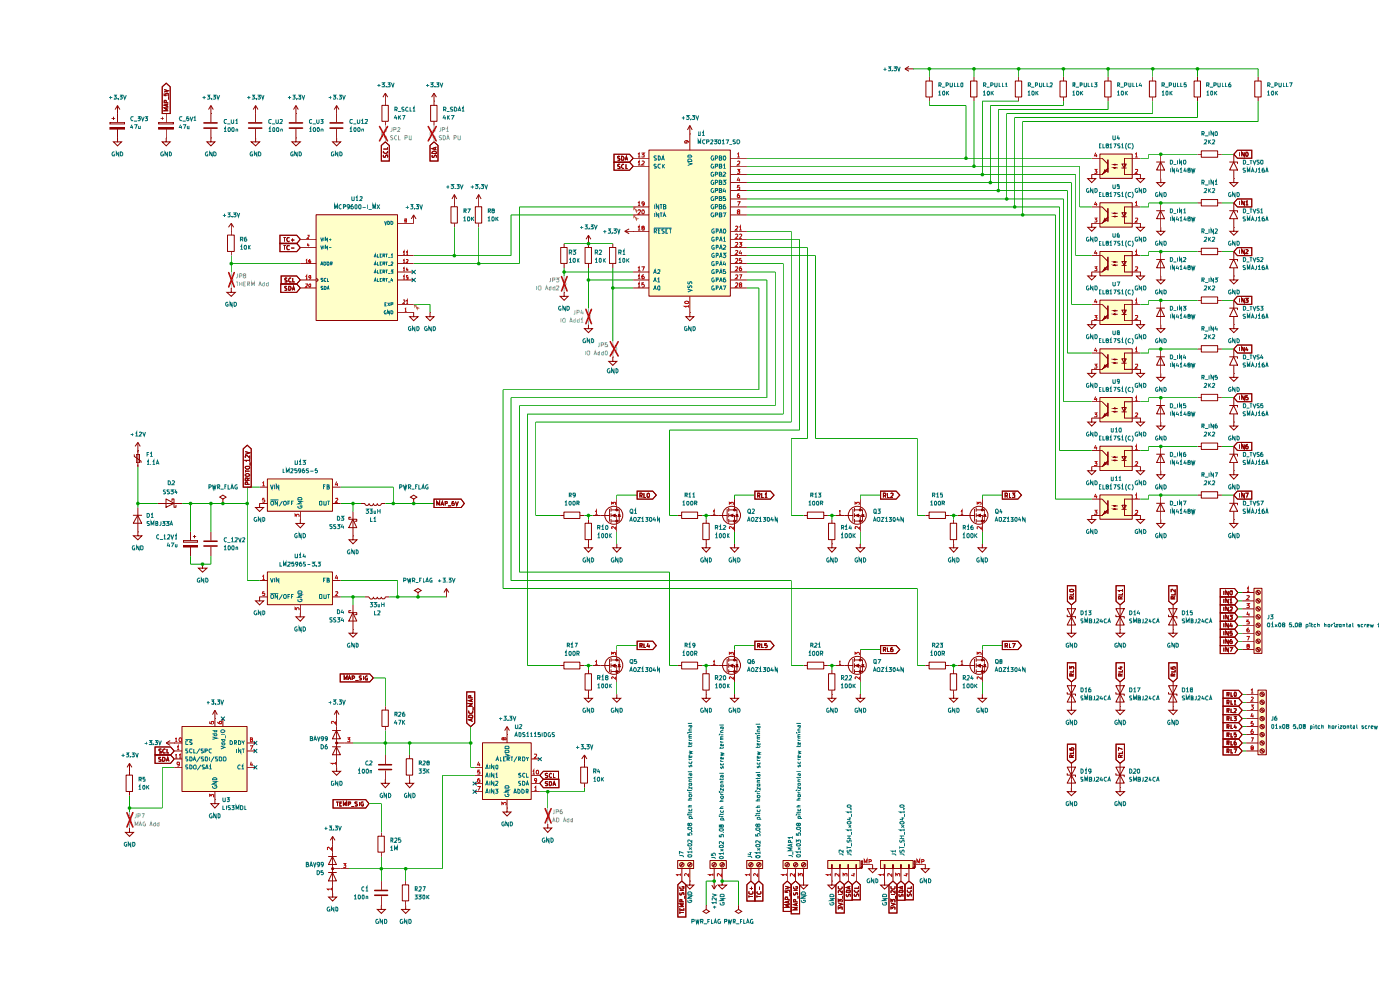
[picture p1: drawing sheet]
<svg xmlns="http://www.w3.org/2000/svg" width="297mm" height="210mm" viewBox="0 0 297 210" stroke-linecap="round" stroke-linejoin="round" font-family="sans-serif">
<g fill="#ffffc9">
<path d="M56.8 101.6h13.8v6.9h-13.8z"/>
<path d="M137.7 31.9h17.3v31h-17.3z"/>
<path d="M67.1 45.6h17.3v22.4h-17.3z"/>
<path d="M233.4 94.7h6.8v5.2h-6.8z"/>
<path d="M233.4 84.4h6.8v5.1h-6.8z"/>
<path d="M233.4 74h6.8v5.2h-6.8z"/>
<path d="M233.4 63.7h6.8v5.2h-6.8z"/>
<path d="M233.4 32.7h6.8v5.2h-6.8z"/>
<path d="M233.4 53.4h6.8v5.1h-6.8z"/>
<path d="M233.4 43h6.8v5.2h-6.8z"/>
<path d="M102.4 157.6h10.3v12h-10.3z"/>
<path d="M158.5 182.6h3.3v1.7h-3.3z"/>
<path d="M143.8 182.6h3.4v1.7h-3.4z"/>
<path d="M166.2 182.6h5.1v1.7h-5.1z"/>
<path d="M150.7 182.6h3.4v1.7h-3.4z"/>
<path d="M175.6 182.6h6.9v1.7h-6.9z"/>
<path d="M186.8 182.6h7v1.7h-7z"/>
<path d="M38.6 154.1h13.8v13.8h-13.8z"/>
<path d="M56.8 121.4h13.8v6.9h-13.8z"/>
<path d="M266.1 124.8h1.7v13.8h-1.7z"/>
<path d="M266.9 146.4h1.8v13.7h-1.8z"/>
<path d="M233.4 105h6.8v5.2h-6.8z"/>
</g>
<g fill="none" stroke="#8f0000" stroke-width=".21">
<path d="M34.4 18.4l.9-.8 .8 .8v5.7h-1.7zM34.8 19.9v.4h.5l-.1-.4 .1-.1 .4 .1-.1 .4M34.8 19l.9 .3-.9 .2M81.7 19.8v2.6M81.7 19.8l-.5 .8M81.7 19.8l.6 .8M92.1 19.8v2.6M92.1 19.8l-.5 .8M92.1 19.8l.5 .8M23.3 25.9h3.2v.4h-3.2zM23.3 27h3.2v.4h-3.2zM23.7 25.1h.7"/>
<path d="M24.1 24.8v.6M24.9 24.1h.1M24.9 29.2v.9h.9l-.9 .8-.8-.8h.8M24.9 29.2h.1M24.9 22.4l-.5 .8M24.9 22.4l.5 .8M24.9 22.4v3.5M24.9 27.4v1.8M33.7 25.9h3.1v.4h-3.1zM33.7 27h3.1v.4h-3.1zM34.1 25.1h.7M34.4 24.8v.6"/>
<path d="M35.3 21.8v-.4l-.4-.1-.1 .5h.9M35.3 29.2v.9h.8l-.8 .8-.9-.8h.9M35.3 29.2h.1M35.3 24.1v1.8M35.3 27.4v1.8M35.4 22.1v.5M35.7 22.9h-.9l.6 .3-.6 .3h.9M35.7 22.1l-.9 .2 .9 .3M35.8 20.4v.7M44.7 24.1h.1M44.7 29.2v.9h.9l-.9 .8-.8-.8h.8M44.7 29.2h.1"/>
<path d="M44.7 22.4l-.5 .8M44.7 22.4l.6 .8M44.7 22.4v3.5M44.7 27.4v1.8M54.2 24.1h.1M54.2 29.2v.9h.9l-.9 .8-.9-.8h.9M54.2 29.2h.1M54.2 22.4l-.5 .8M54.2 22.4l.5 .8M54.2 22.4v3.5M54.2 27.4v1.8M62.8 29.2v.9h.9l-.9 .8-.9-.8h.9"/>
<path d="M62.8 29.2h.1M62.8 24.1h.1M62.8 22.4l-.5 .8M62.8 22.4l.5 .8M62.8 22.4v3.5M62.8 27.4v1.8M71.4 29.2v.9h.9l-.9 .8-.8-.8h.8M71.4 29.2h.1M71.4 24.1h.1M71.4 22.4v3.5M71.4 27.4v1.8M71.4 22.4l-.5 .8"/>
<path d="M71.4 22.4l.5 .8M80.9 30.9l.8-.8 .9 .8v3.3h-1.7zM81 22.3h1.4v3.4h-1.4zM81.4 32.9l-.1 .3 .2 .2 .2-.1 .2-.4h.3v.5M81.4 32l-.1 .2a.43 .43 0 0 0 .5 .4 .43 .43 0 0 0 .4-.6M81.7 21.5h.1M81.7 25.8v.8M82.3 31.2v.4h-1M91.2 30.9l.9-.8 .8 .8v3.3h-1.7zM91.4 22.3h1.3v3.4h-1.3zM91.6 32.3a.5 .5 0 0 1 .6-.2 .5 .5 0 0 1 .4 .5h-1zM91.7 32.9v.5h.3l.3-.5 .3 .2-.1 .3"/>
<path d="M92.1 21.5h.1M92.1 25.8v.8M92.3 31.3v.4M92.6 31.2l-1 .3 1 .3M130.3 32.7h3.3l.7 .9-.7 .8h-3.3zM130.3 34.4h3.3l.7 .9-.7 .8h-3.3zM131.5 33.2h-.5v.3l.5 .2-.1 .3h-.4M131.5 34.9l-.3-.1-.2 .2 .1 .3 .4 .1v.3h-.5M131.9 33.1a.47 .47 0 0 1 .5 .3 .47 .47 0 0 1-.2 .6h-.3zM132.4 34.9l-.3-.1-.2 .3v.4l.2 .3 .3-.1M132.6 34l.3-.9 .2 .9M132.7 33.7h.4"/>
<path d="M132.8 34.8v1h.3M134.3 33.6h3.4M134.3 35.3h3.4M137.7 31.8h17.2v31h-17.2zM146.3 28.4h.1M146.3 26.6v5.3M146.3 26.6l-.5 1M146.3 26.6l.6 1M155 33.6h3.5M155 35.3h3.5M155 37h3.5M155 38.7h3.5"/>
<path d="M48.3 49.9h1.4v3.4h-1.4zM49.1 49.1h.1M49.1 47.4l-.6 .8M49.1 47.4l.5 .8M49.1 47.4v2.5M49.1 53.4v.8M59.4 51.6h3.5l.8 .9-.8 .9h-3.5zM59.4 49.9h3.5l.8 .9-.8 .9h-3.5zM59.6 58.5h3.3l.8 .9-.8 .8h-3.3zM60.2 52.1h.5M60.2 50.4h.5M60.4 50.4v.9"/>
<path d="M60.4 52.1v.9M60.9 59.1l-.3-.1-.2 .1 .1 .3 .4 .2-.1 .2h-.4M61.4 52.2l-.4-.1-.2 .3 .2 .6 .4-.1M61.4 50.4h-.4a.44 .44 0 0 0-.1 .6 .44 .44 0 0 0 .5 .2M61.8 59.1l-.3-.1-.2 .2v.4l.1 .2 .4-.1M61.8 52.6h.6M61.8 50.9h.6M62.1 59v.8h.4M62.1 50.6v.7M63.7 59.4h3.4M63.7 50.8h3.4M63.7 52.5h3.4"/>
<path d="M63.7 55.9h3.4M67.1 45.5h17.2v22.5h-17.2zM67.1 59l.4 .4-.4 .4M84.4 57.7h3.4M84.4 59.4h3.4M84.4 54.2h3.4M84.4 55.9h3.4M84.4 47.4h3.4M87.8 47.4h.1M87.8 45.6l-.6 .8M87.8 45.6l.5 .8M87.8 45.6v1.8"/>
<path d="M95.7 43.9h1.3v3.4h-1.3zM96.4 43h.1M96.4 41.3v2.6M96.4 47.4v.8M96.4 41.3l-.5 .9M96.4 41.3l.5 .9M100.8 43.9h1.4v3.4h-1.4zM101.6 43h.1M101.6 41.3l-.6 .9M101.6 41.3l.5 .9M101.6 41.3v2.6M101.6 47.4v.8"/>
<path d="M119 52.5h1.3v3.4h-1.3zM119.7 51.7v.8M119.7 55.9v1M124.1 52.5h1.4v3.4h-1.4zM124.8 51.7h.1M124.8 49.9l-.5 .9M124.8 49.9l.5 .9M124.8 49.9v2.6M124.8 55.9v1M129.3 52.5h1.3v3.4h-1.3zM130 51.7v.8M130 55.9v1"/>
<path d="M132.5 49.1h5.2M132.5 49.1l1 .5M133.5 48.6l-1 .5M134.3 49.1h.1M134.3 43.9h3.4M134.3 45.6h3.4M134.3 57.7h3.4M134.3 59.4h3.4M155 43.9h3.5M155 45.6h3.5M155 49.1h3.5M155 57.7h3.5"/>
<path d="M155 59.4h3.5M155 40.4h3.5M155 42.2h3.5M155 50.8h3.5M155 52.5h3.5M155 54.2h3.5M155 55.9h3.5M49.1 61.1v.9h.8l-.8 .9-1-.9h1M49.1 61.1h.1M59.6 60.2h3.3l.8 .9-.8 .9h-3.3zM60.8 60.7l-.4 .1 .1 .3 .3 .2v.2h-.4M61.3 60.7h.3a.48 .48 0 0 1 .1 .6 .48 .48 0 0 1-.4 .3z"/>
<path d="M62 61.6l.3-.9 .2 .9M62 61.3h.4M63.7 61.1h3.4M84.4 64.6h3.4M84.4 66.2h3.4M87.8 66.2v1h.9l-.9 .8-.9-.8h.9M87.8 66.2h.1M91.2 66.2v1h.9l-.9 .8-.8-.8h.8M91.2 66.2h.1M119.7 62v.9h.8l-.8 .8-.9-.8h.9M119.7 62h.1M134.3 61.1h3.4"/>
<path d="M146.3 62.9v3.3M155 61.1h3.5M28.5 96.4v.4l1.4 1v.4M28.9 96.4h.7v1.8h-.7zM29.2 95.5h.1M29.2 93.8v5.2M29.2 93.8l.6 .9M29.2 93.8l-.5 .9M51.6 95.2l.8-.8 .9 .8v8.1h-1.7zM52 99.1l.2-.2h.6l.2 .2a.47 .47 0 0 1-.5 .4 .47 .47 0 0 1-.5-.4zM52 95.8l1 .3-1 .3M52 99.7v.5"/>
<path d="M52 99.9h1M53 97.7h-1l.3 .2M53 96.6v.6l-.6-.6h-.3v.5M53 97.4v.5M53 98.1v.7M28.3 109.3h1.8M29.2 109.3l.9 1.7h-1.8zM29.2 107.7v5.1M33.5 106.8h5.1M35.2 105.8l1.7 1-1.7 .8zM36.5 106.3v-.5h.4v1.8h.4v-.4M47.3 105.9l.7-.5-.7-.4-.7 .4 .7 .5v.9"/>
<path d="M47.3 106.8h.1M52 100.7a.44 .44 0 0 1 .6-.3 .44 .44 0 0 1 .3 .6h-.5h-.3zM52.5 102.7l-.1-.5h-.3l-.1 .5h1M52.5 101.9l-.1-.5h-.3l-.1 .5h1M53 101.4l-.5 .2M55.1 106.8v.9h.8l-.8 .8-.9-.8h.9M55.1 106.8h.1M55.1 103.3h1.7M55.1 106.8h1.7M56.7 101.6h13.8v6.9h-13.8zM63.7 108.5v1.7M70.6 103.3h1.7"/>
<path d="M70.6 106.8h1.7M74.4 109.7h-.4v.4h1.7v.5h-.4M74.8 110.1l.9 1.8h-1.7zM74.9 108.5v5.2M76.6 106.8h.8l.3 .4 .5-.1 .1-.3M78.3 106.8a.47 .47 0 0 0 .5 .5 .47 .47 0 0 0 .4-.5M81.7 106.8h-.8l-.3 .4-.5-.1-.1-.3v.3l-.5 .1-.3-.4M87.8 105.9l.6-.5-.6-.4-.7 .4 .7 .5v.9M87.8 106.8h.1M92.1 105.9h5.7l.7 .9-.7 .9h-5.7zM92.7 107.2v-.8l.3 .6 .3-.6v.8M93.5 107.2l.3-.8 .3 .8"/>
<path d="M93.6 107h.4M94.4 106.8h.4l.1-.3-.5-.1v.8M95 107.3h.7M96.3 106.4h-.3l-.1 .4 .4-.1 .1 .4-.2 .1-.3-.1M96.6 106.4l.3 .8 .3-.8M118.8 109.3h.9M119.6 108.6h3.4v1.4h-3.4zM123.1 109.3h.9M127.4 109.3h1.9M129.3 108v2.6M129.6 107.8v.7M129.6 109v.6"/>
<path d="M129.6 110.1v.7M129.7 108.2h1.7v2.3h-1.7M135.2 104.2h3.3l.7 .8-.7 .9h-3.3zM135.8 105.1h.3l.2-.3-.2-.2h-.3v.9M135.9 105.1l.4 .4M136.6 104.6v.9h.4M137.5 104.6a.48 .48 0 0 1 .3 .5 .48 .48 0 0 1-.3 .4l-.2-.1v-.6z"/>
</g>
<g fill="none" stroke="#b20100" stroke-width=".21">
<path d="M135.3 32.7l.3-.2v.8M135.3 34.4l.3-.2v.8M135.3 33.3h.5M135.3 35h.5M136.1 32.5h.6l-.3 .3h.2v.5l-.5-.1M136.2 34.2h.3l.2 .2-.6 .6h.6M145.7 29.8l.1 .5h-.5l-.1-.3 .2-.2 .7 .2v.3M156.4 32.7l.3-.2v.8M156.4 34.2h.5v.4l-.5 .4h.5M156.4 35.9h.5l-.2 .4 .2 .1v.3h-.5M156.4 33.3h.5M156.7 37.6l-.3 .6h.6"/>
<path d="M156.8 37.9v.6M156.9 39.3h-.4l-.1 .4h.5v.5h-.5M64.9 55.2l.2-.1v.6M64.9 58.7l.2-.2v.7M64.9 55.7h.3M64.9 59.2h.3M65.2 49.9h.4v.3l-.5 .4h.5M65.3 51.6l-.1 .4h.5M65.5 51.9v.4M65.8 55.1l-.3 .2v.3l.3 .1 .1-.3h-.4M65.9 58.8l-.3 .1-.1-.3 .2-.1h.2v.6l-.3 .1M85.6 53.5l.1-.2v.8"/>
<path d="M85.6 55.2l.1-.1v.6M85.6 56.9l.1-.1v.6M85.6 58.7l.1-.2v.7M85.6 57.4h.3M85.6 55.7h.3M85.6 59.2h.3M85.6 54.1h.3M86 46.8l-.1-.4h.3v.3l-.3 .1v.3h.3l-.1-.3M86.2 53.5l.2-.2v.8M86.2 55.2l.3-.1 .1 .2-.5 .4h.5M86.2 54.1h.4M86.3 56.8l-.1 .5h.5"/>
<path d="M86.5 57v.4M86.6 58.5h-.4v.3h.4v.3h-.4M135.3 43l.3-.2v.8M135.3 44.6h.5v.3l-.5 .5h.5M135.3 48.2l.3-.2v.8M135.3 56.9l.3-.3v.8M135.3 58.5l.3-.2v.8M135.3 43.6h.5M135.3 48.8h.5M135.3 57.4h.5M135.3 59.1h.5M136.1 56.6h.6l-.3 .8"/>
<path d="M136.4 44.5a.48 .48 0 0 1 .3 .5 .48 .48 0 0 1-.3 .4l-.2-.1v-.6zM136.4 48.3l-.2-.3h.3l.2 .1-.1 .2-.4 .1v.3l.4 .1 .1-.3-.2-.2M136.6 58.3l-.4 .2v.6h.4l.1-.3-.2-.2-.3 .2M136.6 60h-.4v.4l.3-.1 .2 .4-.2 .2-.3-.1M136.7 43.1l-.1 .2h-.3l-.1-.4 .3-.1 .2 .2-.2 .6h-.2M156 48h.5v.3l-.5 .5h.5M156 49.7h.5v.4l-.5 .5h.5M156 51.5h.5v.3l-.5 .5h.5M156 53.2h.5v.3l-.5 .5h.5M156 54.9h.5v.3l-.5 .5h.5M156 56.7h.5v.2l-.5 .5h.5M156 58.4h.5v.3l-.5 .4h.5"/>
<path d="M156.4 42.8h.6l-.4 .8M156.6 44.9l-.2-.2 .2-.2 .3 .1v.2l-.4 .1-.1 .2 .2 .3 .3-.1v-.3l-.1-.1M156.8 41.1h-.2l-.2 .7 .2 .1h.3l-.1-.5h-.3l-.1 .2M156.8 48.2l.3-.2v.8M156.8 49.7h.4l.1 .1-.5 .8h.5M156.8 51.4h.5l-.2 .4h.2v.3l-.1 .2-.4-.1M156.8 58.3h.5l-.3 .8M156.8 48.8h.5M157.1 53.1l-.3 .6h.5M157.3 54.8h-.4l-.1 .4h.4l.1 .4-.1 .1h-.4M157.3 56.6h-.3l-.2 .7 .2 .1 .3-.1v-.4h-.4l-.1 .2M157.3 53.5v.5"/>
<path d="M64.9 60.3l.3-.1v.3l-.4 .4h.4M65.7 60.2l.2 .1-.1 .6-.3-.2zM85.6 63.7l.2-.1 .1 .4-.4 .4h.4M85.9 65.6l.2-.2v.7M85.9 66.1h.3M86.2 63.9l.2-.3v.8M86.2 64.4h.4M135.3 60.2l.3-.2v.9M135.3 60.9h.5M145.3 64a.39 .39 0 0 1 .5-.1 .39 .39 0 0 1 .2 .4l-.6 .1-.2-.2zM146.1 65h-.9l.3 .2M146.1 64.7v.5"/>
<path d="M156 60.1h.5v.3l-.5 .5h.5M157 60.4l-.2-.2 .4-.2 .1 .2-.5 .4 .2 .3 .3-.2-.1-.3M55.7 102.5l.2-.3v.9M55.7 103.1h.5M56.1 105.7h-.4v.3h.4l.1 .4-.2 .1h-.3M62.6 109.6v-.5l.3 .3 .1-.3h.3l.2 .2-.1 .3M71.2 105.8l.4-.1 .1 .2-.5 .6h.5M71.4 102.1l-.2 .7h.5M71.6 102.5v.6"/>
</g>
<g fill="none" stroke="#006f6f" stroke-width=".21">
<path d="M139.2 33.1h-.3l-.2 .1 .1 .3 .4 .2v.2h-.5M139.2 34.8h-.4l-.1 .2 .2 .3h.3v.3h-.5M139.7 33.1l.4 .2v.4l-.3 .3h-.1zM140.1 34.9l-.4-.1a.43 .43 0 0 0-.1 .6 .43 .43 0 0 0 .5 .2M140.3 34l.4-.9 .2 .9M140.4 33.7h.4M140.5 34.8v.9M140.6 35.2l.4 .5M141 34.8l-.5 .5M145.9 34.5l.9 .3-.9 .3M145.9 33.9l.2-.2h.4l.3 .3v.2h-.9zM145.9 33.1l.2-.2h.4l.3 .4h-.9z"/>
<path d="M151.3 33.1a.41 .41 0 0 0-.5 .5 .41 .41 0 0 0 .6 .3v-.3h-.1M151.3 34.8h-.3a.44 .44 0 0 0-.1 .6 .44 .44 0 0 0 .5 .2v-.3h-.1M151.3 36.6v-.1a.47 .47 0 0 0-.5 .4 .47 .47 0 0 0 .2 .5l.4-.1v-.3h-.1M151.3 38.3a.41 .41 0 0 0-.5 .5 .41 .41 0 0 0 .6 .3v-.4h-.1M151.8 33.6h.3l.2-.2-.2-.3h-.3v.9M151.8 35.3h.4v-.5h-.4v.9M151.8 37h.4l.1-.3-.2-.2h-.3v.9M151.8 38.7h.3l.2-.1-.2-.4h-.3v1M152.6 33.5h.4l.1-.3-.2-.1h-.3v.9l.5-.1v-.3l-.2-.1M152.6 35.3h.3l.2-.2-.1-.3h-.4v.9l.5-.1v-.3h-.2M152.6 37h.3l.2-.2-.2-.3h-.3v.9h.4l.1-.4h-.2M152.6 38.6h.4l.1-.2-.2-.2h-.3v1l.5-.1v-.4l-.2-.1"/>
<path d="M153.4 38.2h.6l-.4 .4 .4 .1v.3l-.2 .2-.4-.1M153.5 35.1l.2-.3v.9M153.5 36.6l.3-.1 .2 .3-.6 .6h.6M153.5 35.7h.5M153.6 33.1a.48 .48 0 0 1 .4 .4 .48 .48 0 0 1-.4 .5l-.1-.2v-.6zM153.6 39.9l-.1 .7h.5M68 50.4l.3 .7 .2-.7M68 52.1l.3 .7 .2-.7M68 56.3l.3-.7 .2 .7M68.1 56.1h.3M68.5 59.1h-.4v.2l.4 .2-.1 .2-.3-.1M68.7 55.6l.4 .1v.4l-.1 .2h-.3z"/>
<path d="M68.7 50.4v.7M68.7 52.1v.7M69.2 59.1h-.4v.5h.4M69.4 55.6h.3l.1 .1-.1 .6h-.3zM69.5 50.4v.7l-.5-.7v.7M69.5 52.1v.7l-.5-.7v.7M69.5 59.1v.6h.3M69.8 50.8h.5M69.8 52.5h.5M70.1 50.6v.5M70.1 55.9h.3l.1-.2-.4-.1v.7M70.2 55.9l.3 .4"/>
<path d="M79.4 54.6l.2-.7 .2 .7M79.4 56.3l.2-.7 .2 .7M79.4 58l.2-.7 .2 .7M79.4 59.7l.2-.6 .2 .6M79.5 57.8h.3M79.5 56.1h.3M79.5 54.3h.3M79.5 59.5h.3M80 53.9v.7h.4M80 55.6v.7h.4M80 57.3v.7h.4M80 59.1v.6h.4"/>
<path d="M80.6 54.1h.2M80.6 55.9h.2M80.6 57.6h.2M80.6 59.3h.2M81 53.9h-.4v.7h.4M81 55.6h-.4v.7h.4M81 57.3h-.4v.7h.4M81 59.1h-.4v.6h.4M81.2 54.2h.3l.2-.2-.5-.1v.7M81.2 55.9h.4l.1-.2-.5-.1v.7M81.2 57.7l.5-.2-.2-.2h-.3v.7M81.2 59.4h.3l.2-.3h-.5v.6"/>
<path d="M81.4 54.2l.3 .4M81.4 55.9l.3 .4M81.4 57.7l.3 .3M81.4 59.4l.3 .3M81.6 46.9l.2 .7 .2-.7M81.8 53.9h.5M81.8 55.6h.5M81.8 57.3h.5M81.8 59.1h.5M82 53.9v.7M82 55.6v.7M82 57.3v.7"/>
<path d="M82 59.1v.6M82.3 46.9a.38 .38 0 0 1 .3 .3 .38 .38 0 0 1-.1 .4h-.2zM82.3 59.8h.5M82.3 54.6h.5M82.3 56.3h.5M82.3 58h.5M82.9 46.9l.5 .2v.4l-.2 .1h-.3zM82.9 54.1l.3-.2v.7M82.9 55.7h.5l-.5 .6h.5M82.9 57.3h.5l-.3 .2 .3 .1v.4h-.5M82.9 54.6h.5M83.1 59l-.2 .5h.5"/>
<path d="M83.3 59.2v.5M138.6 58l.4-.8 .2 .8M138.6 59.8l.4-.8 .2 .8M138.7 48.4h3.7M138.7 57.8h.4M138.7 59.6h.4M138.8 49.1h.3l.2-.4-.2-.1h-.3v.9M138.8 43.4v.9M138.8 45.2v.8M139 49.1l.3 .4M139.5 57.3h.5v.3l-.5 .4h.5M139.5 59.1l.2-.1v.8"/>
<path d="M139.5 59.8h.5M139.7 49h.3M139.7 43.4v.9l-.5-.9v.9M139.7 45.2v.8l-.5-.8v.8M140 43.4h.5M140 45.2h.5M140.1 48.6h-.4v.9h.4M140.2 43.4v.9M140.2 45.2v.8M140.7 46l.2-.8 .4 .8M140.8 43.8h.4l.1-.2-.2-.2h-.3v.9l.5-.1v-.3l-.2-.1M140.8 45.8h.4"/>
<path d="M140.9 48.6h-.5v.3l.5 .3-.1 .3-.4-.1M141.3 49h.2M141.7 48.6h-.4v.9h.4M141.9 48.6h.5M142.2 48.6v.9M145.9 59.7l.1 .5h.2l.1-.4 .3-.1 .2 .2-.1 .3M151.3 40h-.3a.44 .44 0 0 0-.1 .6 .44 .44 0 0 0 .5 .2v-.3h-.1M151.3 41.8a.42 .42 0 0 0-.5 .2 .42 .42 0 0 0 .2 .5h.4v-.3h-.1M151.3 43.5a.41 .41 0 0 0-.5 .4 .41 .41 0 0 0 .6 .3v-.3h-.1M151.3 45.2h-.3a.44 .44 0 0 0-.2 .6 .44 .44 0 0 0 .6 .1v-.2h-.1M151.5 48.6h-.2l-.3 .2v.4l.3 .3 .2-.1v-.3h-.2M151.5 50.3h-.3l-.2 .2v.5l.3 .2 .2-.1v-.3h-.2"/>
<path d="M151.5 52.1l-.2-.1-.3 .3v.4l.2 .2h.3v-.4h-.2M151.5 53.8l-.2-.1-.3 .3v.4l.3 .2h.2v-.4h-.2M151.5 55.5h-.3l-.2 .2v.5l.2 .1h.3v-.3h-.2M151.5 57.3l-.2-.1-.3 .2v.5l.2 .1h.3v-.3h-.2M151.5 59h-.3l-.2 .1v.5l.3 .2 .2-.1v-.3h-.2M151.8 40.4h.4v-.4h-.4v.8M151.8 42.1h.4l.1-.2-.2-.2h-.3v.8M151.8 43.9h.3l.2-.2-.2-.3h-.3v.9M151.8 45.6h.4v-.4h-.4v.8M151.9 49.1l.5-.1v-.4h-.5v.9M151.9 50.8h.4l.1-.4-.5-.1v.9M151.9 52.4h.5v-.3l-.5-.1v.9"/>
<path d="M151.9 54.2l.5-.1v-.3l-.5-.1v.9M151.9 55.9h.4l.1-.3-.5-.1v.8M151.9 57.7l.5-.1v-.3l-.5-.1v.8M151.9 59.4l.5-.1v-.3h-.5v.8M152.6 40.4h.3l.2-.1-.1-.3h-.4v.8h.5v-.3l-.2-.1M152.6 42.1h.3l.2-.2-.2-.2h-.3v.8h.4l.1-.3-.2-.1M152.6 43.8h.4l.1-.2-.2-.2h-.3v.9l.5-.1v-.3l-.2-.1M152.6 45.6h.3l.2-.2-.1-.2h-.4v.8l.5-.1v-.2l-.2-.1M152.6 49.5l.3-.9 .3 .9M152.6 51.2l.3-.9 .3 .9M152.6 52.9l.3-.9 .3 .9M152.6 54.6l.3-.9 .3 .9"/>
<path d="M152.6 56.3l.3-.8 .3 .8M152.6 58l.3-.8 .3 .8M152.6 59.8l.3-.8 .3 .8M152.7 57.8h.4M152.7 59.6h.4M152.7 49.2h.4M152.7 50.9h.4M152.7 52.6h.4M152.7 54.4h.4M152.7 56.1h.4M153.4 45.2h.6l-.4 .8M153.4 53.7h.6l-.4 .4 .4 .1v.3l-.2 .1h-.4"/>
<path d="M153.5 50.6l.2-.3v.9M153.5 52.1l.3-.1 .2 .3-.6 .6h.6M153.5 51.2h.5M153.6 48.6a.48 .48 0 0 1 .4 .4 .48 .48 0 0 1-.4 .5l-.1-.2v-.6zM153.6 55.4l-.1 .7h.5M153.9 41.7h-.4v.4l.4-.1 .1 .2-.1 .3h-.4M153.9 43.4l-.4 .1v.7l.3 .1 .2-.1-.2-.5-.3 .2M153.9 57.2h-.4v.4l.3-.1 .2 .2-.1 .3h-.4M153.9 59h-.4v.1v.6l.3 .1 .2-.4-.2-.2-.3 .2M153.9 40.3v.5M153.9 55.7v.6M68.5 60.7l-.4 .1v.2l.4 .3-.1 .1h-.3"/>
<path d="M68.8 60.7h.2l.2 .3-.2 .4h-.2zM69.4 61.4l.2-.7 .2 .7M69.5 61.3h.3M81.7 64.6h.2M81.9 65.9h-.2l-.2 .3 .2 .4h.2l-.1-.3M82 64.2h-.3v.7h.3M82.3 64.2l.4 .7M82.6 65.9v.7l-.3-.7v.7M82.7 64.2l-.4 .7M82.9 64.6h.4l.1-.4h-.5v.7M82.9 65.9l.5 .2v.3l-.2 .2h-.3zM138.6 61.5l.4-.8 .2 .8"/>
<path d="M138.7 61.3h.4M139.6 60.7h.3l.1 .1-.1 .6a.39 .39 0 0 1-.4-.2 .39 .39 0 0 1 .1-.5zM145.9 61.3l.9 .3-.9 .3M145.9 60.6v.4l.2 .1 .2-.4 .3-.1 .2 .1-.1 .4M151.5 60.7h-.3l-.2 .1v.5l.2 .2h.3v-.3h-.2M151.9 61.1h.4l.1-.4h-.5v.8M152.6 61.5l.3-.8 .3 .8M152.7 61.3h.4M153.4 60.7h.6l-.4 .8M57.4 102.8l.3 1 .3-1M57.4 106h1.7M57.5 106.4l.4-.1 .1 .2-.1 .6h-.3l-.2-.2z"/>
<path d="M58.2 102.8v1M58.9 106.3v.8l-.5-.8v.8M59.1 102.8v1l-.5-1v1M59.9 106.3l-.7 1.1M60.2 106.4l.3-.1 .2 .2-.1 .6h-.3l-.1-.2zM61.1 106.7h.3M61.5 106.3h-.4v.8M61.8 106.7h.3M62.3 106.3h-.5v.8M63.2 107.3l.1 .4 .4 .1 .3-.1v-.4h-.3v.2M63.2 106.4h.8l-.8 .5h.8M63.2 105.7l.2-.2h.5l.1 .2v.3h-.8z"/>
<path d="M67.8 106.4h.5l-.1 .7h-.4zM68.6 103.2h.4M68.7 106.3l.1 .8h.3l.1-.8M69 102.8h-.4v1M69.4 103.2h.3l.1-.3-.4-.1v1h.3l.2-.4-.3-.2M69.5 106.3h.5M69.7 106.3v.8"/>
</g>
<g fill="none" stroke="#aaa" stroke-width=".21">
<path d="M81.1 27.9a.85 .85 0 0 0 0 1M81.6 28.9l.4 .2-.2 .2-.3-.2zM81.6 27.5l.4 .2-.2 .2-.3-.2zM81.7 26.6v1M81.7 29.2v.9M91.4 27.9a.85 .85 0 0 0 0 1M92 28.9l.3 .2-.1 .2-.3-.2zM92 27.5l.3 .2-.1 .2-.3-.2zM92.1 26.6v1M92.1 29.2v.9M49 58.5l.3 .2-.1 .2-.4-.2zM49 59.9l.3 .2-.1 .2-.4-.2z"/>
<path d="M49.1 57.7v.8M49.2 58.8a.78 .78 0 0 1 0 1.1M119.6 59.4l.3 .2-.1 .1-.3-.1zM119.7 58.5v.9M119.8 59.7a.72 .72 0 0 1 0 1M49.1 60.2v.9M119.6 60.7l.3 .2-.1 .2-.3-.2zM119.7 61.1v.9"/>
</g>
<path d="M80.5 26.8l1.7 3.1M82.2 26.8l-1.7 3.1M90.8 26.8l1.7 3.1M92.5 26.8l-1.7 3.1M48.5 57.8l1.2 3.1M49.7 57.8l-1.2 3.1M119.1 58.7l1.2 3M120.3 58.7l-1.2 3" fill="none" stroke="#e10609" stroke-width=".34"/>
<path d="M23.3 27.2h3.2M33.7 27.2h3.1M43.3 26.1h2.8M43.3 27.2h2.8M52.7 26.1h2.8M52.7 27.2h2.8M61.4 26.1h2.8M61.4 27.2h2.8M70 26.1h2.7M70 27.2h2.7" fill="none" stroke="#8f0000" stroke-width=".34"/>
<path d="M129.8 109.3l.7-.2v.5z" fill="#8f0000"/>
<g fill="none" stroke="#8f0000" stroke-width=".21">
<path d="M129.8 109.3l.7-.2v.5zM130.8 107.7v.5"/>
<circle cx="130.2" cy="109.3" r="1.91"/>
</g>
<path d="M130.7 108l.4 .2-.1 .1-.4-.1z" fill="#8f0000"/>
<path d="M130.7 108l.4 .2-.1 .1-.4-.1z" fill="none" stroke="#8f0000" stroke-width=".21"/>
<path d="M130.7 110.3l.4 .2-.1 .2-.4-.2z" fill="#8f0000"/>
<g fill="none" stroke="#8f0000" stroke-width=".21">
<path d="M124.8 68.9v.8h.9l-.9 .9-.8-.9h.8M124.8 68.9h.1M130 75.7v1h.8l-.8 .8-.8-.8h.8M130 75.7h.1M146.3 66.2v1h.9l-.9 .8-.8-.8h.8M146.3 66.2h.1M125.7 109.3h1.7M129.7 109.3h1.1v3.5M130.7 110.3l.4 .2-.1 .2-.4-.2zM130.8 105.9v1.8M131.1 109.1h.5M131.4 109.1l.2 .4h-.5z"/>
<path d="M143.8 109.3h.8M144.6 108.6h3.4v1.4h-3.4zM148 109.3h1M152.4 109.3h1.9M154.3 108v2.6M154.6 107.8v.7M154.6 109v.6M154.6 110.1v.7M154.6 108.2h1.7v2.3h-1.7"/>
</g>
<path d="M126.3 108.5l.2-.3v.9M126.3 109.1h.5M129.7 107.1v-.6l.4 .3 .1-.3h.3v.6M130.6 111.7v.5l-.5-.5h-.3l-.1 .2 .1 .3" fill="none" stroke="#b20100" stroke-width=".21"/>
<path d="M124.7 67.7l.3 .2-.1 .1-.3-.1zM124.7 66.2l.3 .2-.1 .2-.3-.2zM124.8 65.4v.8M124.8 68v.9M125 66.7a.72 .72 0 0 1 0 1M129.9 74.5l.3 .2-.1 .2-.3-.2zM129.9 73.2l.3 .2-.1 .1-.3-.1zM130 72.3v.9M130 74.9v.8M130.7 73.5a.85 .85 0 0 1 0 1" fill="none" stroke="#aaa" stroke-width=".21"/>
<path d="M124.3 65.6l1.2 3.1M125.5 65.6l-1.2 3.1M129.5 72.5l1.6 3M131.1 72.5l-1.6 3" fill="none" stroke="#e10609" stroke-width=".34"/>
<path d="M154.8 109.3l.7-.2v.5z" fill="#8f0000"/>
<g fill="none" stroke="#8f0000" stroke-width=".21">
<path d="M154.8 109.3l.7-.2v.5zM155.8 107.7v.5"/>
<circle cx="155.2" cy="109.3" r="1.91"/>
</g>
<path d="M155.7 108l.3 .2-.1 .1-.3-.1z" fill="#8f0000"/>
<path d="M155.7 108l.3 .2-.1 .1-.3-.1z" fill="none" stroke="#8f0000" stroke-width=".21"/>
<path d="M155.7 110.3l.3 .2-.1 .2-.3-.2z" fill="#8f0000"/>
<g fill="none" stroke="#8f0000" stroke-width=".21">
<path d="M192 14.6l.8 .5M192 14.6h1.8M192.8 14.1l-.8 .5M193.8 14.6h.1M196.4 17.2h1.4v3.4h-1.4zM197.1 16.3v.9M205.9 17.2h1.4v3.4h-1.4zM206.6 16.3v.9M197.1 20.6v.9M206.6 20.6v.9M231.6 68v.9h.8l-.8 .8-.8-.8h.8M231.6 68h.1"/>
<path d="M233.3 94.7h6.9v5.1h-6.9zM233.8 95.5l1.3 1.4M236.3 97h.8M236.3 97.7h.8M238 96.9h.9l-.4 .8zM238 97.7h.9M240.2 95.5h-1.7v3.5h1.7M150.7 109.3h1.7M154.6 109.3h1.2v3.5M155.7 110.3l.3 .2-.1 .2-.3-.2zM155.8 105.9v1.8M156.1 109.1h.5"/>
<path d="M156.3 109.1l.3 .4h-.5z"/>
</g>
<path d="M151.3 108.5l.2-.3v.9M151.3 109.1h.5M154.7 107.1v-.6l.4 .3v-.3h.4v.6M155.6 111.7v.5l-.5-.5h-.3v.5" fill="none" stroke="#b20100" stroke-width=".21"/>
<path d="M235 95.9v2.6" fill="none" stroke="#8f0000" stroke-width=".34"/>
<path d="M234.4 98.1l.3 .3-.6 .4z" fill="#8f0000"/>
<path d="M233.4 95.5h.4M234.4 98.1l.3 .3-.6 .4z" fill="none" stroke="#8f0000" stroke-width=".21"/>
<path d="M233.8 99l1.3-1.3z" fill="#8f0000"/>
<g fill="none" stroke="#8f0000" stroke-width=".21">
<path d="M231.6 78.4v.8h.8l-.8 .8-.8-.8h.8M231.6 78.4h.1M241.9 78.4v.8h.9l-.9 .8-.8-.8h.8M241.9 78.4h.1M231.6 99v.9h.8l-.8 .8-.8-.8h.8M231.6 99h.1M231.6 88.7v.8h.8l-.8 .9-.8-.9h.8M231.6 88.7h.1M231.6 95.5h1.8M233.3 84.3h6.9v5.2h-6.9zM233.8 85.2l1.3 1.3M235.1 97.7l-1.3 1.3h-2.2"/>
<path d="M236.3 86.7l.2-.2v.2h-.2h.8M236.3 87.3h.8M238 86.4h.9l-.4 1zM238 87.4h.9M240.2 85.2h-1.7v3.5h1.7M240.2 99h1.7M240.2 95.5h1.7M241.9 88.7v.8h.9l-.9 .9-.8-.9h.8M241.9 88.7h.1M241.9 99v.9h.9l-.9 .8-.8-.8h.8M241.9 99h.1"/>
</g>
<path d="M232.2 97.9h.5l-.3 .4h.3v.4h-.5M232.4 94.4l-.2 .6h.6M232.6 94.8v.6M240.8 94.7l.3-.3v1M240.8 98h.5v.3l-.5 .5h.5M240.8 95.4h.5" fill="none" stroke="#b20100" stroke-width=".21"/>
<path d="M235 85.6v2.6" fill="none" stroke="#8f0000" stroke-width=".34"/>
<path d="M234.4 87.8l.3 .3-.6 .3z" fill="#8f0000"/>
<path d="M233.4 85.2h.4M234.4 87.8l.3 .3-.6 .3z" fill="none" stroke="#8f0000" stroke-width=".21"/>
<path d="M233.8 88.7l1.3-1.3z" fill="#8f0000"/>
<path d="M233.3 74h6.9v5.2h-6.9zM233.8 74.9l1.3 1.3M236.3 76.2h.8M236.3 77h.8M238 76.1h.9l-.4 .9zM238 77h.9M240.2 74.9h-1.7v3.5h1.7M231.6 85.2h1.8M235.1 87.4l-1.3 1.3h-2.2M240.2 88.7h1.7M240.2 85.2h1.7" fill="none" stroke="#8f0000" stroke-width=".21"/>
<path d="M232.2 87.6h.5l-.3 .3 .3 .1v.3h-.5M232.4 84.1l-.2 .6h.6M232.6 84.5v.5M240.8 84.4l.3-.3v.9M240.8 87.7h.5v.2l-.5 .5h.5M240.8 85h.5" fill="none" stroke="#b20100" stroke-width=".21"/>
<path d="M235 75.3v2.6" fill="none" stroke="#8f0000" stroke-width=".34"/>
<path d="M234.4 77.4l.3 .4-.6 .3z" fill="#8f0000"/>
<path d="M233.4 74.9h.4M234.4 77.4l.3 .4-.6 .3z" fill="none" stroke="#8f0000" stroke-width=".21"/>
<path d="M235.1 77.1l-1.3 1.3z" fill="#8f0000"/>
<g fill="none" stroke="#8f0000" stroke-width=".21">
<path d="M231.6 74.9h1.8M233.3 63.7h6.9v5.1h-6.9zM233.8 64.6l1.3 1.2M235.1 77.1l-1.3 1.3h-2.2M236.3 65.9h.8M236.3 66.7l.2-.2v.3l-.2-.1h.8M238 65.8h.9l-.4 .9zM238 66.7h.9M240.2 64.6h-1.7v3.4h1.7M240.2 78.4h1.7M240.2 74.9h1.7M241.9 68v.9h.9l-.9 .8-.8-.8h.8"/>
<path d="M241.9 68h.1"/>
</g>
<path d="M232.2 77.3h.5l-.3 .3 .3 .1v.3h-.5M232.4 73.8l-.2 .6h.6M232.6 74.1v.5M240.8 74l.3-.2v.8M240.8 77.3h.5v.3l-.5 .5h.5M240.8 74.6h.5" fill="none" stroke="#b20100" stroke-width=".21"/>
<path d="M235 64.9v2.7" fill="none" stroke="#8f0000" stroke-width=".34"/>
<path d="M234.4 67.1l.3 .3-.6 .4z" fill="#8f0000"/>
<path d="M233.4 64.6h.4M234.4 67.1l.3 .3-.6 .4z" fill="none" stroke="#8f0000" stroke-width=".21"/>
<path d="M235.1 66.8l-1.3 1.2z" fill="#8f0000"/>
<g fill="none" stroke="#8f0000" stroke-width=".21">
<path d="M233.3 32.7h6.9v5.1h-6.9zM233.8 33.6l1.3 1.2M236.3 34.9h.8M236.3 35.6h.8M238 34.8h.9l-.4 .8zM238 35.6h.9M240.2 33.6h-1.7v3.4h1.7M245.4 34.4h1.7M246.2 34.4l.9 1.7h-1.7zM246.2 37.9v.8h.9l-.9 .9-.8-.9h.8M246.2 37.9h.1M246.2 32.7v5.2"/>
<path d="M260.9 34.4h1.6v.3M261.7 34.4l.8 1.7h-1.6zM261.7 37.9v.8h.9l-.9 .9-.8-.9h.8M261.7 37.9h.1M261.7 32.7v1.7M261.7 36.1v1.8M245.4 44.7h1.7M245.4 55h1.7M246.2 44.7l.9 1.7h-1.7zM246.2 55l.9 1.8h-1.7zM246.2 48.2v.9h.9l-.9 .8-.8-.8h.8M246.2 48.2h.1"/>
<path d="M246.2 58.5v.9h.9l-.9 .8-.8-.8h.8M246.2 58.5h.1M246.2 43v5.2M246.2 53.4v5.1M254 43h.9M254 53.4h.9M254.8 42.3h3.5v1.4h-3.5zM254.8 52.7h3.5v1.3h-3.5zM258.4 43h.8M258.4 53.4h.8M260.9 55h1.6v.4M260.9 44.7h1.6v.3"/>
<path d="M261.7 55l.8 1.8h-1.6zM261.7 44.7l.8 1.7h-1.6zM261.7 58.5v.9h.9l-.9 .8-.8-.8h.8M261.7 58.5h.1M261.7 48.2v.9h.9l-.9 .8-.8-.8h.8M261.7 48.2h.1M261.7 43v1.7M261.7 46.4v1.8M261.7 53.4v1.7M261.7 56.9v1.6M262.5 42.2h3.1v1.7h-3.1l-.8-.9zM262.5 52.5h3.1v1.7h-3.1l-.8-.8z"/>
<path d="M263 42.6v.9M263 53v.8M263.9 42.6v.9l-.5-.9v.9M263.9 53v.8l-.5-.8v.8M264.3 42.9l.2-.3v.9M264.3 53h.3l.2 .2-.6 .6h.6M264.3 43.5h.5M231.6 64.6h1.8M235.1 66.8l-1.3 1.2h-2.2M240.2 68h1.7M240.2 64.6h1.7M254 63.7h.9"/>
<path d="M254.8 63h3.5v1.3h-3.5zM258.4 63.7h.8M262.5 62.9h3.1v1.7h-3.1l-.8-.9zM263 63.3v.8M263.9 63.3v.8l-.5-.8v.8M264.2 63.3h.6l-.3 .3h.2v.5l-.5-.1M245.4 96.3h1.7M246.2 96.3l.9 1.8h-1.7zM246.2 99.9v.8h.9l-.9 .9-.8-.9h.8M246.2 99.9h.1M246.2 94.7v5.2M254 105h.9"/>
<path d="M254.8 104.3h3.5v1.4h-3.5zM258.4 105h.8"/>
</g>
<path d="M232.2 66.9h.5l-.3 .4h.3v.4h-.5M232.4 63.5l-.2 .5h.6M232.6 63.8v.5M240.8 63.7l.3-.2v.8M240.8 67h.5v.3l-.5 .5h.5M240.8 64.3h.5" fill="none" stroke="#b20100" stroke-width=".21"/>
<path d="M235 33.9v2.6" fill="none" stroke="#8f0000" stroke-width=".34"/>
<path d="M234.4 36l.3 .4-.6 .4z" fill="#8f0000"/>
<path d="M233.4 33.6h.4M234.4 36l.3 .4-.6 .4z" fill="none" stroke="#8f0000" stroke-width=".21"/>
<path d="M235.1 35.7l-1.3 1.3z" fill="#8f0000"/>
<g fill="none" stroke="#8f0000" stroke-width=".21">
<path d="M215.4 17.2h1.3v3.4h-1.3zM216.1 16.3v.9M224.9 17.2h1.3v3.4h-1.3zM225.6 16.3v.9M234.4 17.2h1.3v3.4h-1.3zM235.1 16.3v.9M243.8 17.2h1.4v3.4h-1.4zM244.6 16.3v.9M253.3 17.2h1.4v3.4h-1.4zM254 16.3v.9M266.2 17.2h1.3v3.4h-1.3zM266.9 16.3v.9"/>
<path d="M216.1 20.6v.9M225.6 20.6v.9M231.6 33.6h1.8M235.1 35.7l-1.3 1.3h-2.2M235.1 20.6v.9M240.2 37h1.7M240.2 33.6h1.7M241.9 37v.9h.9l-.9 .8-.8-.8h.8M241.9 37h.1M244.6 20.6v.9M254 20.6v.9M254 32.7h.9"/>
<path d="M254.8 32h3.5v1.4h-3.5zM258.4 32.7h.8M262.5 31.9h3.1v1.7h-3.1l-.8-.9zM263 32.3v.8M263.9 32.3v.8l-.5-.8v.8M264.4 32.3a.42 .42 0 0 1 .4 .4 .42 .42 0 0 1-.4 .4zM266.9 20.6v.9M233.3 53.3h6.9v5.2h-6.9zM233.8 54.2l1.3 1.3M236.3 55.6h.8M236.3 56.3h.8M238 55.5h.9l-.4 .8z"/>
<path d="M238 56.3h.9M240.2 54.2h-1.7v3.5h1.7"/>
</g>
<path d="M232.2 35.9h.5l-.3 .4 .3 .1v.3h-.5M232.4 32.4l-.2 .7h.6M232.6 32.7v.6M240.8 32.7l.3-.2v.8M240.8 36h.5v.3l-.5 .5h.5M240.8 33.3h.5" fill="none" stroke="#b20100" stroke-width=".21"/>
<path d="M235 54.6v2.6" fill="none" stroke="#8f0000" stroke-width=".34"/>
<path d="M234.4 56.8l.3 .3-.6 .3z" fill="#8f0000"/>
<path d="M233.4 54.2h.4M234.4 56.8l.3 .3-.6 .3z" fill="none" stroke="#8f0000" stroke-width=".21"/>
<path d="M235.1 56.3l-1.3 1.4z" fill="#8f0000"/>
<path d="M231.6 54.2h1.8M233.3 43h6.9v5.2h-6.9zM233.8 43.9l1.3 1.3M235.1 56.3l-1.3 1.4h-2.2M236.3 45.3h.8M236.3 45.9h.8M238 45.1h.9l-.4 .9zM238 46h.9M240.2 43.9h-1.7v3.5h1.7M240.2 57.7h1.7M240.2 54.2h1.7" fill="none" stroke="#8f0000" stroke-width=".21"/>
<path d="M232.2 56.6h.5l-.3 .3 .3 .1v.4h-.5M232.4 53.1l-.2 .6h.6M232.6 53.5v.5M240.8 53.4l.3-.3v.9M240.8 56.7h.5v.2l-.5 .5h.5M240.8 54h.5" fill="none" stroke="#b20100" stroke-width=".21"/>
<path d="M235 44.3v2.6" fill="none" stroke="#8f0000" stroke-width=".34"/>
<path d="M234.4 46.4l.3 .4-.6 .3z" fill="#8f0000"/>
<path d="M233.4 43.9h.4M234.4 46.4l.3 .4-.6 .3z" fill="none" stroke="#8f0000" stroke-width=".21"/>
<path d="M235.1 46l-1.3 1.4z" fill="#8f0000"/>
<g fill="none" stroke="#8f0000" stroke-width=".21">
<path d="M231.6 37v.9h.8l-.8 .8-.8-.8h.8M231.6 37h.1M231.6 57.7v.8h.8l-.8 .9-.8-.9h.8M231.6 57.7h.1M231.6 47.4v.8h.8l-.8 .9-.8-.9h.8M231.6 47.4h.1M231.6 43.9h1.8M235.1 46l-1.3 1.4h-2.2M240.2 47.4h1.7M240.2 43.9h1.7M241.9 47.4v.8h.9l-.9 .9-.8-.9h.8M241.9 47.4h.1"/>
<path d="M241.9 57.7v.8h.9l-.9 .9-.8-.9h.8M241.9 57.7h.1M124.1 111h1.4v3.5h-1.4zM124.8 115.4v.8h.9l-.9 .9-.8-.9h.8M124.8 115.4h.1M124.8 110.2v.8M124.8 114.5v.9M130.8 115.4v.8h.9l-.9 .9-.8-.9h.8M130.8 115.4h.1M149.1 111h1.3v3.5h-1.3zM149.8 115.4v.8h.9l-.9 .9-.8-.9h.8M149.8 115.4h.1"/>
<path d="M149.8 110.2v.8M149.8 114.5v.9M155.8 115.4v.8h.9l-.9 .9-.8-.9h.8M155.8 115.4h.1M129.3 139.9v2.6M129.6 139.6v.7M129.7 140h1.7v2.4h-1.7M124.1 142.9h1.4v3.5h-1.4zM124.8 147.3v.8h.9l-.9 .9-.8-.9h.8M124.8 147.3h.1M124.8 142.1v.9M124.8 146.4v.9"/>
<path d="M127.4 141.2h1.9M129.6 140.8v.8M129.6 142.1v.6"/>
</g>
<path d="M232.2 46.3h.5l-.3 .3 .3 .1v.3h-.5M232.4 42.8l-.2 .6h.6M232.6 43v.6M240.8 43l.3-.2v.8M240.8 46.4h.5v.2l-.5 .5h.5M240.8 43.6h.5" fill="none" stroke="#b20100" stroke-width=".21"/>
<path d="M129.8 141.2l.7-.3v.6z" fill="#8f0000"/>
<g fill="none" stroke="#8f0000" stroke-width=".21">
<path d="M130.8 139.5v.5M129.8 141.2l.7-.3v.6z"/>
<circle cx="130.2" cy="141.1" r="1.91"/>
</g>
<path d="M130.7 139.8l.4 .2-.1 .2-.4-.2z" fill="#8f0000"/>
<path d="M130.7 139.8l.4 .2-.1 .2-.4-.2z" fill="none" stroke="#8f0000" stroke-width=".21"/>
<path d="M130.7 142.3l.4 .1-.1 .2-.4-.2z" fill="#8f0000"/>
<g fill="none" stroke="#8f0000" stroke-width=".21">
<path d="M130.8 137.8v1.7M135.2 136h3.3l.7 .9-.7 .9h-3.3zM135.8 136.9h.4v-.4h-.4v.9M135.9 136.9l.4 .5M136.6 136.5v.9h.4M137.5 136.4l-.2 .7h.5M137.7 136.8v.6M154.3 139.9v2.6M154.6 139.6v.7M154.6 140h1.7v2.4h-1.7M118.8 141.2h.9M119.6 140.5h3.4v1.4h-3.4z"/>
<path d="M123.1 141.2h.9M125.7 141.2h1.7M129.7 141.2h1.1v3.4M130.7 142.3l.4 .1-.1 .2-.4-.2zM130.8 147.3v.8h.9l-.9 .9-.8-.9h.8M130.8 147.3h.1M131.1 140.9h.5M131.4 140.9l.2 .5h-.5zM143.8 141.2h.8M144.6 140.5h3.4v1.4h-3.4zM148 141.2h1M152.4 141.2h1.9"/>
<path d="M154.6 140.8v.8M154.6 142.1v.6M115.3 165.3h3.3v1.8h-3.3l-.8-.9zM115.3 163.6h3.2v1.7h-3.2l-.8-.8zM116.2 165.8l-.5 .1v.3h.4l.1 .3-.2 .2-.3-.1M116.2 164.1h-.5v.3l.5 .3-.2 .3-.3-.1M116.5 165.8h.4a.48 .48 0 0 1 .1 .6 .48 .48 0 0 1-.5 .3zM117 164.1l-.2-.1-.3 .3v.4l.3 .3 .2-.1M117.3 166.7l.3-.9 .3 .9M117.4 164v1h.4M117.4 166.4h.4M123.2 162.7h1.4v3.4h-1.4z"/>
<path d="M124 161.9h.1M124 160.1l-.6 .9M124 160.1l.5 .9M124 160.1v2.7M124 166.2v.9"/>
</g>
<path d="M129.7 138.9v-.5l.4 .2 .2-.2 .3 .1-.1 .4M126.3 140.3l.2-.1v.8M126.3 141h.5M130.6 143.5v.6l-.6-.6-.3 .2 .1 .4" fill="none" stroke="#b20100" stroke-width=".21"/>
<path d="M154.8 141.2l.7-.3v.6z" fill="#8f0000"/>
<g fill="none" stroke="#8f0000" stroke-width=".21">
<path d="M155.8 139.5v.5M154.8 141.2l.7-.3v.6z"/>
<circle cx="155.2" cy="141.1" r="1.91"/>
</g>
<path d="M155.7 139.8l.3 .2-.1 .2-.3-.2z" fill="#8f0000"/>
<path d="M155.7 139.8l.3 .2-.1 .2-.3-.2z" fill="none" stroke="#8f0000" stroke-width=".21"/>
<path d="M155.7 142.3l.3 .1-.1 .2-.3-.2z" fill="#8f0000"/>
<g fill="none" stroke="#8f0000" stroke-width=".21">
<path d="M155.8 137.8v1.7M81 150.6h1.4v3.5h-1.4zM81.7 149.8v.9M81.7 154.1v.9M107.6 155.8h.1M107.6 154.1l-.5 .9M107.6 154.1l.5 .9M107.6 154.1v1.7M150.7 141.2h1.7M154.6 141.2h1.2v3.4M155.7 142.3l.3 .1-.1 .2-.3-.2zM156.1 140.9h.5"/>
<path d="M156.3 140.9l.3 .5h-.5zM70.6 179.1h.1M70.6 177.4l-.5 .9M70.6 177.4l.5 .9M70.6 177.4v1.7M70.7 169.6h6.9l.7 .9-.7 .9h-6.9zM71.3 170.1h.5M71.6 170.1v.9M72.1 170.5h.3M72.5 170.1h-.4v.9h.4M72.9 171v-.9l.3 .6 .2-.6v.9M73.9 170.6h.3l.2-.4-.5-.1v.9"/>
<path d="M74.5 171.1h.6M75.8 170.1l-.5 .1 .1 .3 .4 .1v.3h-.5M76.2 170.1v.9M77.1 170.1h-.4l-.1 .2v.4l.2 .3 .3-.1v-.3h-.2M80.2 177.4h1.3v3.4h-1.3zM80.9 176.6v.8M86.2 160.9h1.3v3.5h-1.3zM86.9 160.1v.9M86.9 164.5v.8M107.6 171.4v.9h.8l-.8 .8-.9-.8h.9M107.6 171.4h.1M69.7 185.1h1.7"/>
<path d="M70.5 185.1l.9 1.8h-1.7zM70.6 189.4v.9h.8l-.8 .8-.9-.8h.9M70.6 189.4h.1M70.6 180.8v6.9M70.6 184.3h1.7M80.9 192.1v.8h.8l-.8 .9-.9-.9h.9M80.9 192.1h.1M80.9 180.8v.9M80.9 186.9v1.9M80.9 190.1v2M85.3 187.7h1.4v3.4h-1.4zM86.1 192.1v.8h.8l-.8 .9-.9-.9h.9"/>
<path d="M86.1 192.1h.1M86.1 186.9v.8M86.1 191.1v1"/>
</g>
<path d="M154.7 138.9v-.5l.4 .2 .1-.2 .4 .1-.1 .4M151.3 140.3l.2-.1v.8M151.3 141h.5M155.6 143.5v.6l-.6-.6-.3 .2 .1 .4" fill="none" stroke="#b20100" stroke-width=".21"/>
<path d="M79.5 188.9h2.7M79.5 189.9h2.7" fill="none" stroke="#8f0000" stroke-width=".34"/>
<path d="M70.5 184.1l.3 .2-.1 .2-.3-.2z" fill="#8f0000"/>
<path d="M70.5 158.4h1.7M71.4 158.4l.8 1.7h-1.7zM71.4 154.1v6.9M71.4 157.6h1.7M70.6 179.1v1.7M81.7 165.3v.9h.9l-.9 .9-.8-.9h.8M81.7 165.3h.1M69.7 181.7h1.7M70.5 184.1l.3 .2-.1 .2-.3-.2zM70.5 181.7l.9 1.7h-1.7zM70.6 187.7v1.7M72.3 184.3h1.7" fill="none" stroke="#8f0000" stroke-width=".21"/>
<path d="M70.3 179.7v.6l-.6-.6-.2 .1 .1 .4M70.3 188.6h-.8l.2 .2M70.3 188.3v.5M72.9 183.2h.5l-.3 .3 .3 .1v.3h-.5" fill="none" stroke="#b20100" stroke-width=".21"/>
<path d="M71.3 157.4l.3 .2-.1 .2-.3-.2z" fill="#8f0000"/>
<g fill="none" stroke="#8f0000" stroke-width=".21">
<path d="M29.2 112.8v.9h-.9l.9 .8 .9-.8h-.9M29.2 112.8h.1M38.9 114.7h3v.3h-3zM38.9 115.7h3v.3h-3zM40.4 112.8v1.9M40.4 116v2M40.9 113.8h.7M41.3 113.5v.7M43 119.7v.8h.9l-.9 .9-.9-.9h.9M43 119.7h.1M44.7 112.8v1.9M44.7 116v2"/>
<path d="M63.7 110.2v.8h.9l-.9 1-.9-1h.9M63.7 110.2h.1M74.9 113.7v.8h.8l-.8 .9-.9-.9h.9M74.9 113.7h.1M160.1 104.2h3.3l.8 .8-.8 .9h-3.3zM160.7 105.1h.4l.1-.2-.1-.3h-.4v.9M160.9 105.1l.3 .4M161.6 104.6v.9h.4M162.3 104.9l.2-.3v.9M162.3 105.5h.5M170.5 109.3h.8M171.3 108.6h3.4v1.4h-3.4z"/>
<path d="M174.8 109.3h.8M179.1 109.3h1.9M180.9 108v2.6M181.3 107.8v.7M181.3 109v.6M181.3 110.1v.7M181.3 108.2h1.7v2.3h-1.7M186.8 104.2h3.3l.8 .8-.8 .9h-3.3zM187.4 105.1l.5-.1v-.3l-.5-.1v.9M187.7 105.1l.2 .4M188.3 104.6v.9h.4M188.9 104.7h.5v.3l-.5 .5h.5"/>
<path d="M55.1 126.6v.9h.8l-.8 .8-.9-.8h.9M55.1 126.6h.1M55.1 126.6h1.7M55.1 123.1h1.7M56.7 121.3h13.8v7h-13.8zM63.7 130v.8h.9l-.9 1-.9-1h.9M63.7 130h.1M63.7 128.3v1.7M70.6 126.6h1.7M70.6 123.1h1.7M74.4 129.5h-.4v.5h1.7v.4h-.4M74.8 130l.9 1.7h-1.7z"/>
<path d="M74.9 133.5v.8h.8l-.8 .9-.9-.9h.9M74.9 133.5h.1M74.9 128.3v5.2M77.4 126.6h.9M78.3 126.6a.47 .47 0 0 0 .5 .5 .47 .47 0 0 0 .4-.5M82.6 126.6h-.9l-.3 .4-.4-.1-.1-.3-.1 .3-.5 .1-.3-.4v.3l-.5 .1-.3-.4M88.7 125.7l.7-.4-.7-.5-.8 .5 .8 .4v.9M88.7 126.6h.1M94.7 126.6h.1M94.7 124.8l-.5 .9M94.7 124.8l.5 .9M94.7 124.8v1.8"/>
<path d="M32.9 158.5h3.3l.8 .8-.8 .8h-3.3zM34.2 159h-.5v.2l.5 .4v.1h-.5M35.1 159a.44 .44 0 0 0-.6 .1 .44 .44 0 0 0 .2 .6l.4-.1M35.3 157.6h3.3M35.3 157.6l.8 .5M35.4 158.9v.8h.5M36.1 157.1l-.8 .5M37 157.6h.1M37 159.3h1.6M38.6 154.1h13.8v13.8h-13.8zM45.6 152.4h.1M45.6 150.7v3.4"/>
<path d="M45.6 150.7l-.5 .9M45.6 150.7l.5 .9M47.3 152.4v1.7M52.4 157.6h1.8M52.4 159.3h1.8M70.5 154.9h1.7M71.3 157.4l.3 .2-.1 .2-.3-.2zM71.4 154.9l.8 1.8h-1.7zM71.4 152.4h.1M71.4 150.7v3.4M71.4 150.7l-.5 .9M71.4 150.7l.5 .9"/>
<path d="M72.2 143h6.2l.8 .8-.8 .8h-6.2zM73 144.2v-.8l.3 .6 .3-.6v.8M73.1 157.6h1.8M73.9 144.2l.2-.8 .4 .8M74 144h.4M74.7 143.9h.4l.1-.2-.1-.3h-.4v.8M75.4 144.3h.7M76.7 143.5h-.5l.1 .3 .4 .1-.1 .3h-.4M77.1 143.4v.8M77.9 143.5a.43 .43 0 0 0-.4 .2 .43 .43 0 0 0 .1 .5h.3v-.3h-.1M99 146.8h1.7v6.6l-.8 .7-.9-.7zM99.4 151.8l.2-.1h.5l.2 .1v.4h-.9z"/>
<path d="M99.5 150.8l-.1 .4 .4 .1 .5-.1-.1-.4M99.9 148v-.4h-.5v.4h.9M100 148.5v.3M100 152.5v.4M100.3 152.4l-.9 .3 .9 .3M100.3 149.2h-.9l.6 .3-.6 .3h.9M100.3 148.4l-.9 .2 .9 .3M100.4 150v.7M102.4 157.6h10.3v12h-10.3zM107.6 155.8v1.8M149.1 142.9h1.3v3.5h-1.3zM149.8 147.3v.8h.9l-.9 .9-.8-.9h.8"/>
<path d="M149.8 147.3h.1M149.8 142.1v.9M149.8 146.4v.9M155.8 147.3v.8h.9l-.9 .9-.8-.9h.8M155.8 147.3h.1M26.8 164.4h1.3v3.5h-1.3zM27.5 175.6v1h.8l-.8 .8-.9-.8h.9M27.5 175.6h.1M27.5 163.6h.1M27.5 161.9v2.6M27.5 167.9v.9M27.5 161.9l-.5 .9"/>
<path d="M27.5 161.9l.5 .9M32.9 160.1h3.3l.8 .9-.8 .9h-3.3zM34.2 160.7h-.5v.1l.5 .4v.2h-.5M34.5 160.7h.3l.2 .1v.4l-.2 .3h-.3zM35.3 161.5l.3-.8 .3 .8M35.3 161.2h.5M37 162.8h1.6M37 161h1.6M45.6 169.6v.9h.8l-.8 .9-.9-.9h.9M45.6 169.6h.1M45.6 167.9v1.7M52.4 162.8h1.8"/>
<path d="M71.4 162.8v.8h.9l-.9 .9-.8-.9h.8M71.4 162.8h.1M71.4 161v1.8M81.7 160.1v2M81.7 163.4v1.9M86.9 165.3v.9h.9l-.9 .9-.8-.9h.8M86.9 165.3h.1M100.7 162.8h1.7M100.7 164.5h1.7M100.7 166.2h1.7M100.7 167.9h1.7M107.6 169.6v1.8"/>
<path d="M112.7 164.5h1.8M112.7 166.2h1.8M112.7 167.9h1.8M112.7 161h1.8M116.2 174.8v.8h.8l-.8 1-.8-1h.8M116.2 174.8h.1M143.8 182.5h3.3v1.7h-3.3zM143.8 187.7l.8-.8 .9 .8v6.8h-1.7zM144.2 192.7v.4h.9v-.4M144.2 189.4v.4l.2 .1 .2-.2 .1-.3h.3l.1 .5M144.2 188.1v.3l.2 .2h.5l.2-.2v-.3h-.4v.2M144.2 193.3v.5"/>
<path d="M144.2 193.6h.9M144.2 188.9h.9M144.6 191.3v-.4h-.4v.4h.9M144.6 184.3v2.6M144.6 192.8v.3M144.8 183.1l-.5 .6M145 183.2l-.6 .6M145.1 191.7h-.9l.6 .3-.6 .3h.9M145.2 190v.6M146.3 186.9v.8h.9l-.9 .9-.8-.9h.8M146.3 186.9h.1M146.3 184.3v2.6"/>
<path d="M146.6 183.1l-.6 .6M146.7 183.2l-.6 .6M149.8 192.1v.8l-.7 .4 .7 .5 .7-.5-.7-.4M149.8 192.1h.1M150.6 182.5h3.5v1.7h-3.5zM151 187.7l.5 .9M151.5 186.9h.1M151.5 184.3v4.3M151.8 183.1l-.6 .6M151.8 183.2l-.5 .6M152 187.7l-.5 .9M153.2 186.9v.8h.9l-.9 .9-.8-.9h.8"/>
<path d="M153.2 186.9h.1M153.2 184.3v2.6M153.5 183.1l-.6 .6M153.6 183.2l-.6 .6M156.7 192.1v.8l-.7 .4 .7 .5 .6-.5-.6-.4M156.7 192.1h.1M158.4 182.5h3.4v1.7h-3.4zM158.5 187.7l.8-.8 .8 .8v3.4h-1.6zM158.9 189.9v.5M158.9 190.2h.8M159 189.1l-.1 .4 .3 .2 .5-.2-.1-.4M159 188.4h.7"/>
<path d="M159.3 184.3v2.6M159.4 188.1v.7M159.5 183.1l-.5 .6M159.6 183.2l-.6 .6M160.1 187.7l.9-.8 .8 .8v3.4h-1.7zM160.6 190.2h.8M160.6 189.9v.5M160.7 189.1a.44 .44 0 0 0 .1 .6 .44 .44 0 0 0 .6-.2l-.1-.4M161 184.3v2.6M161.2 188.1v.7M161.2 183.1l-.5 .6M161.3 183.2l-.6 .6"/>
<path d="M166.1 182.5h5.2v1.7h-5.2zM166.2 187.7l.8-.8 .8 .8v5.6h-1.6zM166.6 188.8v.5h.4v-.5h.4v.5M166.6 188l.9 .3-.9 .3M167 184.3v2.6M167.1 190.8l-.1-.5h-.3l-.1 .5h.9M167.3 183.1l-.6 .6M167.3 191.1v.5M167.3 183.2l-.5 .6M167.5 191.9h-.9l.7 .3-.7 .3h.9M167.5 191l-.9 .4 .9 .2M167.6 189.4v.7"/>
<path d="M167.8 187.7l1-.8 .8 .8v6.1h-1.8zM168.4 189.4v.4l.1 .1 .3-.2 .1-.3h.2v.5M168.4 188.1v.3l.1 .2h.5l.2-.3-.1-.2h-.2v.2M168.4 188.9h.8M168.8 191.3v-.4h-.4v.4h.8M168.8 184.3v2.6M168.9 183.1l-.5 .6M168.9 191.6v.5M169.1 183.2l-.6 .6M169.2 192.5h-.8l.5 .2-.5 .3h.8M169.2 191.6l-.8 .3 .8 .2M169.3 190v.6"/>
<path d="M170.5 186.9v.8h.8l-.8 .9-.9-.9h.9M170.5 186.9h.1M170.5 184.3v2.6M170.7 183.1l-.6 .6M170.8 183.2l-.6 .6M175.6 182.5h6.9v1.7h-6.9zM176.4 183.4h.2v.9h-.2zM176.5 186.9v.8h.8l-.8 .9-.9-.9h.9M176.5 186.9h.1M176.5 184.3v2.6M177.3 187.7l.9-.8 .9 .8v6h-1.8zM177.8 192.9v-.5l.4 .3 .1-.3h.3v.5"/>
<path d="M177.8 191.6l.9 .2-.9 .3M177.8 191.4v-.6l.4 .3v-.2l.3-.1 .2 .2-.1 .4M177.8 189.8h.9M177.9 188.1l-.1 .3 .2 .2h.4l.3-.3-.1-.2M178.1 183.4h.2v.9h-.2zM178.2 184.3v2.6M178.7 188.9v.5l-.5-.5-.4 .1 .1 .4M178.8 190v.6M179.1 187.7l.9-.8 .8 .8v3.3h-1.7zM179.6 189.7l-.1 .3 .2 .2 .3-.2v-.3h.3l.1 .5M179.6 188.8h.7l.1 .5h-.9zM179.9 183.4h.1v.9h-.1z"/>
<path d="M180 184.3v2.6M180.1 188.1v.4M180.4 188l-.9 .3 .9 .3M180.8 187.7l.8-.8 .9 .8v3.2h-1.7zM181.3 189.6v.5h.3l.3-.5 .3 .2-.1 .3M181.3 188.8l-.1 .2 .3 .3h.4l.3-.3-.1-.2M181.6 183.4h.1v.9h-.1zM181.6 184.3v2.6M182.2 188v.4h-1M182.7 183.1h.1M182.7 183.9h.2zM182.7 183.6h.2"/>
<path d="M182.7 183.2v.1M182.7 183.1h.2M182.8 183.6l.1 .1h-.2M182.9 184h-.2l.1 .1-.1 .1h.2M182.9 183.3h-.2l.2 .1M182.9 183.2l-.2 .1M182.9 182.8h-.2l.2 .1M182.9 182.6v.1h-.2v-.1l.3 .1v1.4M183 183.4h2.1M185.1 183.4v.9h.9l-.9 .8-.8-.8h.8M185.1 183.4h.1M186.8 182.5h6.9v1.7h-6.9z"/>
<path d="M187.6 183.4h.1v.9h-.1zM187.7 186.9v.8h.9l-.9 .9-.9-.9h.9M187.7 186.9h.1M187.7 184.3v2.6M188.6 187.7l.8-.8 .9 .8v6h-1.7zM189 192.9v-.5l.4 .3v-.3h.4v.5M189 191.6l.9 .2-.9 .3M189 191.4v-.6l.4 .3v-.2h.5l-.1 .5M189 189.8h.9M189.1 188.1l-.1 .3 .2 .2h.5l.2-.2-.1-.3M189.4 183.4h.1v.9h-.1zM189.4 184.3v2.6"/>
<path d="M189.9 188.9v.5l-.5-.5-.4 .1 .1 .4M189.9 190v.6M190.3 187.7l.8-.8 .9 .8v3.3h-1.7zM190.8 189.7l-.1 .3 .2 .2 .2-.1 .2-.4 .3 .1v.4M190.8 188.9l.7-.1 .1 .5h-.9zM191 183.4h.2v.9h-.2zM191.1 184.3v2.6M191.4 188.1v.4M191.6 188l-.9 .3 .9 .3M192 187.7l.8-.8 1 .8v3.2h-1.8zM192.5 189.6l.1 .5 .2-.1 .3-.4 .2 .2-.1 .3M192.6 188.8l-.1 .3 .2 .2h.4l.2-.3-.1-.2"/>
<path d="M192.7 183.4h.2v.9h-.2zM192.8 184.3v2.6M193.3 188v.4h-.8M193.8 183.1h.1M193.9 183.9h.2zM193.9 183.6h.2l-.2 .1M193.9 183.1h.2M193.9 183.2v.1M194.1 184h-.3l.2 .1-.2 .1h.3M194.1 183.3h-.2l.2 .1M194.1 183.2l-.3 .1M194.1 182.8h-.2l.2 .1"/>
<path d="M194.1 182.6v.1h-.2v-.1l.3 .1M194.3 183.4h2M194.3 182.7v1.4M196.3 183.4v.9h.8l-.8 .8-.9-.8h.9M196.3 183.4h.1"/>
<circle cx="144.6" cy="183.4" r=".47"/>
<circle cx="146.3" cy="183.4" r=".47"/>
<circle cx="151.5" cy="183.4" r=".47"/>
<circle cx="153.2" cy="183.4" r=".47"/>
<circle cx="159.3" cy="183.4" r=".47"/>
<circle cx="161" cy="183.4" r=".47"/>
<circle cx="167" cy="183.4" r=".47"/>
<circle cx="168.8" cy="183.4" r=".47"/>
<circle cx="170.5" cy="183.4" r=".47"/>
</g>
<g fill="none" stroke="#b20100" stroke-width=".21">
<path d="M55.7 122.3l.2-.3v.9M55.7 122.9h.5M56.1 125.5h-.4v.4h.4l.1 .3-.2 .2-.3-.1M62.6 129.4v-.5l.3 .3 .1-.3h.3l.2 .2-.1 .3M71.2 125.6l.4-.1 .1 .2-.5 .7h.5M71.4 122l-.2 .6h.5M71.6 122.3v.6M37.2 156.8l.2-.3v.8M37.2 157.3h.4M37.5 158.5l.3-.3v.8M37.5 159h.6M38.1 156.6l.3-.1 .1 .2-.1 .6a.39 .39 0 0 1-.4-.2 .39 .39 0 0 1 .1-.5z"/>
<path d="M44.5 153v.5h.4l-.1-.4 .5-.1v.5M46.2 153.1l.1 .3 .6 .1 .1-.5h-.4l-.1 .4 .2 .1M53 158.2h.6l-.4 .8M53.2 156.8l-.1-.3 .4 .1v.2l-.4 .1v.4h.4v-.4l-.1-.1M71.2 153v.5l-.5-.5h-.3v.5M73.7 156.5h.5l-.2 .3h.2v.5h-.5M106.9 156.7l.1-.2h.3l.1 .2-.1 .2h-.4l-.1-.4h-.3v.4l.4-.1M37.2 160.1l.2-.1v.8M37.2 160.8h.4M38 160.1l.2-.1v.8M38 160.8h.5M38.1 162l-.1 .2h-.4v-.5l.5 .1v.5l-.5 .2"/>
<path d="M44.5 169v-.5l.3 .3 .2-.3 .3 .1v.4M53.3 161.6l-.2 .7h.5M53.5 161.9v.6M71.2 161.9h-.9l.3 .3M71.2 161.7v.5M101.3 166.8h.6l-.4 .9M101.6 161.6l-.3 .7h.6M101.7 165.1h-.2l-.2 .7 .2 .2 .3-.1v-.4l-.3-.1-.2 .2M101.7 161.9v.6M101.8 163.4h-.4l-.1 .4h.5v.3h-.5M106.5 170.8v-.6l.3 .4 .2-.4h.2l.2 .2-.1 .4M113 163.6l.2-.2v.8"/>
<path d="M113 164.2h.5M113.4 160.1l.3-.1 .1 .3-.5 .5h.5M113.4 167.1l.3-.3v.9M113.4 167.7h.4M113.8 163.4h.3l.2 .1-.1 .7h-.3l-.2-.2zM113.8 165.5l-.1 .1h-.3v-.4h.4v.5l-.3 .3M144.4 185.5h-.9l.3 .3M144.4 185.3v.5M146.1 185.3v.6l-.6-.6-.3 .2 .1 .3M151.3 185.5h-.9l.3 .3M151.3 185.3v.5M153 185.3v.6l-.6-.6-.2 .1 .1 .4"/>
<path d="M159 185.5h-.8l.3 .3M159 185.3v.5M160.7 185.3v.6l-.6-.6-.2 .2 .1 .3M166.8 185.5h-.9l.3 .3M166.8 185.3v.5M168.5 185.3v.6l-.6-.6-.2 .1 .1 .4M169.4 185.9v-.6l.3 .3v-.2l.2-.1 .3 .1-.1 .5M176.2 185.5h-.8l.2 .3M176.2 185.3v.5M178 185.3v.6l-.7-.6-.1 .1v.4M178.9 185.9v-.6l.3 .3v-.2l.2-.1 .3 .1-.1 .5M180.9 185.4h.5"/>
<path d="M181.1 185.3v.5l-.6-.2M183.3 183.2v-.9l.4 .6 .2-.6v.9M184.4 182.7h.4l.1-.2-.2-.2h-.3v.9M187.5 185.5h-.9l.2 .3M187.5 185.3v.5M189.2 185.3v.6l-.6-.6-.3 .1 .1 .4M190 185.9v-.6l.4 .3 .1-.3 .4 .1-.1 .5M192.1 185.4h.6M192.3 185.3v.5l-.6-.2M194.5 183.2v-.9l.4 .6 .2-.6v.9M195.5 182.7h.5v-.2l-.1-.2h-.4v.9"/>
</g>
<path d="M38.9 115.9h3M43.3 114.8h2.8M43.3 115.8h2.8M80.3 162.2h2.8M80.3 163.2h2.8" fill="none" stroke="#8f0000" stroke-width=".34"/>
<g fill="none" stroke="#006f6f" stroke-width=".21">
<path d="M57.4 122.6l.3 .9 .3-.9M57.4 125.9h1.7M57.5 126.2l.4-.1 .1 .3-.1 .6h-.3l-.2-.3zM58.2 122.6v.9M58.9 126.1v.9l-.5-.9v.9M59.1 122.6v.9l-.5-.9v.9M59.9 126.1l-.7 1.1M60.2 126.2l.4-.1 .1 .3-.1 .6h-.3l-.1-.3zM61.1 126.5h.3M61.5 126.1h-.4v.9M61.8 126.5h.3M62.3 126.1h-.5v.9"/>
<path d="M63.2 127.1v.4l.3 .1 .5-.1v-.4l-.3 .1M63.2 126.2h.8l-.8 .5h.8M63.4 125.3h.5l.1 .2v.4h-.8v-.4zM67.8 126.2h.5l-.1 .8-.4-.1zM68.6 123.1h.4M68.7 126.1l.1 .9h.3l.1-.2v-.7M69 122.6h-.4v.9M69.4 123.1h.3l.1-.4-.4-.1v.9h.4l.1-.3-.3-.1M69.5 126.1h.5M69.7 126.1v.9M39.3 156.8h1.5M39.8 158.9h-.4v.3l.4 .2v.2h-.4"/>
<path d="M39.9 157.2l-.2-.1-.3 .2v.6h.5M40.8 157.2h-.5v.2l.5 .3-.1 .2h-.4M40.8 159l-.5-.1a.44 .44 0 0 0-.1 .5 .44 .44 0 0 0 .6 .2M41.1 158.9v.8h.4M42.4 158.8l-.7 1.1M43.1 158.9h-.4l-.1 .1 .5 .4v.2h-.5M43.5 159.3l.5-.1v-.2l-.5-.1v.8M44.8 159l-.3-.1a.43 .43 0 0 0-.1 .5 .43 .43 0 0 0 .4 .2M45.1 156.3l.9 .3-.9 .2M45.1 155.7h.9M45.1 154.9h.9M45.4 155.7v.3l.2 .1 .4-.2-.1-.2"/>
<path d="M45.4 154.9l.1 .3h.4v-.3M46.9 158.3l.8 .2-.8 .4M46.9 155v-.1a.48 .48 0 0 1 .8 .2 .46 .46 0 0 1-.4 .3 .46 .46 0 0 1-.4-.3zM46.9 156.8h.8M46.9 157.6h.8M46.9 155.7h.8M47.2 157.6l-.1 .3 .2 .1 .4-.1-.1-.3M47.2 156.8l-.1 .3 .2 .2 .4-.2-.1-.3M47.8 156v.6M48.8 157.1h.3l.2 .2v.5l-.2 .1h-.3zM49.7 157.6l.5-.1v-.3l-.5-.1v.8M49.9 157.6l.3 .3"/>
<path d="M50.2 158.9v.8M50.6 157.1a.49 .49 0 0 1 .4 .3 .49 .49 0 0 1-.1 .5h-.3zM51.1 158.9v.8l-.5-.8v.8M51.3 157.1l.3 .5 .3-.5M51.3 158.9h.6M51.6 157.6v.3M51.6 158.9v.8M107.1 159.9l.9 .3-.9 .3M107.1 159.3l.2-.2h.5l.2 .5h-.9zM107.1 158.5l.2-.2h.5l.2 .5h-.9zM39.8 160.6h-.4v.3l.4 .2-.1 .3h-.3M39.8 162.3h-.4v.4l.4 .2-.1 .2h-.3"/>
<path d="M40.3 160.6l.4 .1 .1 .4-.2 .3h-.3zM40.3 162.3a.49 .49 0 0 1 .4 .3 .49 .49 0 0 1-.1 .5h-.3zM40.9 161.4l.4-.8 .2 .8M41 161.2h.4M41.3 162.3l.3 .1v.6h-.5a.52 .52 0 0 1 .2-.7zM42.5 160.5l-.8 1.2M42.6 162.3l-.7 1.1M43.2 160.6l-.5 .1v.2l.5 .3-.1 .2h-.4M43.4 162.3h-.5v.3l.5 .3-.1 .2h-.4M43.6 160.6l.4 .1 .1 .4-.2 .3h-.3zM43.6 163.1l.3-.8 .3 .8M43.6 162.9h.5"/>
<path d="M44.4 162.5l.3-.2v.8M44.4 160.6v.8M44.4 163.1h.5M45.1 165.8h.9l-.9 .5h.9M45.2 166.7a.41 .41 0 0 0 .4 .6 .41 .41 0 0 0 .3-.6h-.3v.1M45.3 165h.5l.2 .4h-.9zM45.4 160.5l-.7 1.2M46.2 160.6h-.4l-.1 .2 .5 .4-.1 .2h-.4M46.5 160.6h.4l.1 .1v.5l-.1 .2h-.4zM47.4 160.7h.5l.1 .5-.2 .2-.4-.1zM51 162.3a.44 .44 0 0 0-.6 .2 .44 .44 0 0 0 .2 .6l.4-.1M51.3 162.5l.2-.2v.8"/>
<path d="M51.3 163.1h.5M103 163.1l.3-.8 .3 .8M103 164.9l.3-.9 .3 .9M103 166.6l.3-.9 .3 .9M103 168.3l.3-.9 .3 .9M103.1 162.9h.4M103.1 164.6h.4M103.1 166.3h.4M103.1 168.1h.4M103.9 162.3v.8M103.9 164v.9M103.9 165.7v.9"/>
<path d="M103.9 167.4v.9M104.8 162.3v.8l-.5-.8v.8M104.8 164v.9l-.5-.9v.9M104.8 165.7v.9l-.5-.9v.9M104.8 167.4v.9l-.5-.9v.9M105.1 167.4h.5l-.2 .4h.2v.4h-.5M105.2 164.3l.2-.3v.9M105.2 165.8l.3-.1 .1 .4-.5 .5h.5M105.2 161.4l.3-.8 .3 .8M105.2 164.9h.4M105.3 161.2h.4M105.4 162.3l.2 .1-.1 .7h-.2l-.1-.2v-.5z"/>
<path d="M106.1 160.6v.8h.4M106.8 161h.3M107.1 168.4v.4l.2 .1h.6v-.5h-.2v.2M107.1 167.6h.9l-.9 .4h.9M107.1 166.8l.2-.1h.5l.2 .5h-.9zM107.2 160.6h-.4v.8h.4M107.6 161h.4v-.4h-.4v.8M107.7 161l.4 .4M108.3 160.6h.5M108.6 160.6v.8M109 168.3l.3-.9 .3 .9M109.1 168.1h.4"/>
<path d="M109.7 160.5l-.7 1.2M109.9 167.4a.48 .48 0 0 1 .4 .3 .48 .48 0 0 1-.1 .6h-.3zM110 161h.4v-.3l-.4-.1v.8M110.2 161l.2 .4M110.4 165.7l-.4 .1v.3l.4 .1v.3l-.4 .1M110.5 164h-.4l-.1 .2 .4 .3 .1 .2-.1 .2-.4-.1M110.7 167.4h.3l.2 .3v.4l-.2 .2h-.3zM110.9 160.6l.4 .1 .1 .4-.2 .3h-.3zM110.9 165.7l.4 .1 .1 .4-.2 .4h-.3zM111.4 164.1l-.4-.1-.1 .2v.4l.2 .3 .3-.1M111.6 160.6l.3 .4 .2-.4M111.6 166.6l.3-.9 .2 .9"/>
<path d="M111.6 167.9l.5-.1v-.3l-.5-.1v.9M111.6 166.3h.5M111.7 164v.9h.4M111.8 167.9l.3 .4M111.9 161v.4"/>
</g>
<path d="M27.4 173.1l.3 .2-.1 .2-.3-.2zM27.4 174.4l.3 .2-.1 .2-.3-.2zM27.5 172.3v.8M27.5 174.8v.8M27.6 173.4a.72 .72 0 0 1 0 1.1M116.1 172.2l.3 .2-.1 .2-.3-.2zM116.1 173.6l.3 .2-.1 .2-.3-.2zM116.2 171.4v.9M116.2 173.9v.9M116.4 172.6a.72 .72 0 0 1 0 1" fill="none" stroke="#aaa" stroke-width=".21"/>
<path d="M26.9 172.4l1.3 3M28.2 172.4l-1.3 3M115.7 171.5l1.2 3.1M116.9 171.5l-1.2 3.1" fill="none" stroke="#e10609" stroke-width=".34"/>
<path d="M181.5 109.3l.7-.2v.5z" fill="#8f0000"/>
<g fill="none" stroke="#8f0000" stroke-width=".21">
<path d="M181.5 109.3l.7-.2v.5zM182.5 107.7v.5"/>
<circle cx="181.9" cy="109.3" r="1.91"/>
</g>
<path d="M182.4 108l.3 .2-.1 .1-.3-.1z" fill="#8f0000"/>
<path d="M182.4 108l.3 .2-.1 .1-.3-.1z" fill="none" stroke="#8f0000" stroke-width=".21"/>
<path d="M182.4 110.3l.3 .2-.1 .2-.3-.2z" fill="#8f0000"/>
<g fill="none" stroke="#8f0000" stroke-width=".21">
<path d="M177.3 109.3h1.8M181.3 109.3h1.2v3.5M182.4 110.3l.3 .2-.1 .2-.3-.2zM182.5 105.9v1.8M182.7 109.1h.6M183 109.1l.3 .4h-.6zM160.1 136h3.3l.8 .9-.8 .9h-3.3zM160.7 136.9h.5v-.4h-.5v.9M160.9 136.9l.3 .5M161.6 136.5v.9h.4M162.7 136.5h-.4v.4h.4l.1 .3-.2 .2-.3-.1M180.9 139.9v2.6"/>
<path d="M181.3 139.6v.7M181.3 140h1.7v2.4h-1.7M186.8 136.9h3.3l.8 .9-.8 .8h-3.3zM187.4 137.8h.4l.1-.3-.5-.1v.8M187.7 137.8l.2 .4M188.3 137.4v.8h.4M189.4 137.4h-.3l-.2 .6 .1 .2 .4-.1v-.4h-.4l-.1 .2M170.5 141.2h.8M171.3 140.5h3.4v1.4h-3.4zM174.8 141.2h.8M179.1 141.2h1.9M181.3 140.8v.8"/>
<path d="M181.3 142.1v.6"/>
</g>
<path d="M178 108.5l.2-.3v.9M178 109.1h.4M181.4 107.1v-.6l.3 .3 .1-.3h.4v.6M182.3 111.7v.5l-.5-.5h-.3v.5" fill="none" stroke="#b20100" stroke-width=".21"/>
<path d="M181.5 141.2l.7-.3v.6z" fill="#8f0000"/>
<g fill="none" stroke="#8f0000" stroke-width=".21">
<path d="M182.5 139.5v.5M181.5 141.2l.7-.3v.6z"/>
<circle cx="181.9" cy="141.1" r="1.91"/>
</g>
<path d="M182.4 139.8l.3 .2-.1 .2-.3-.2z" fill="#8f0000"/>
<path d="M182.4 139.8l.3 .2-.1 .2-.3-.2z" fill="none" stroke="#8f0000" stroke-width=".21"/>
<path d="M182.4 142.3l.3 .1-.1 .2-.3-.2z" fill="#8f0000"/>
<g fill="none" stroke="#8f0000" stroke-width=".21">
<path d="M245.4 75.7h1.7M245.4 65.4h1.7M246.2 75.7l.9 1.8h-1.7zM246.2 65.4l.9 1.7h-1.7zM246.2 79.2v.8h.9l-.9 .9-.8-.9h.8M246.2 79.2h.1M246.2 68.9v.8h.9l-.9 .9-.8-.9h.8M246.2 68.9h.1M246.2 63.7v5.2M246.2 74v5.2M254 74h.9M254.8 73.3h3.5v1.4h-3.5z"/>
<path d="M258.4 74h.8M260.9 75.7h1.6v.3M260.9 65.4h1.6v.3M261.7 75.7l.8 1.8h-1.6zM261.7 65.4l.8 1.7h-1.6zM261.7 79.2v.8h.9l-.9 .9-.8-.9h.8M261.7 79.2h.1M261.7 68.9v.8h.9l-.9 .9-.8-.9h.8M261.7 68.9h.1M261.7 63.7v1.7M261.7 67.2v1.7M261.7 74v1.7"/>
<path d="M261.7 77.5v1.7M262.5 73.2h3.1v1.7h-3.1l-.8-.9zM263 73.6v.9M263.9 73.6v.9l-.5-.9v.9M264.5 73.6l-.2 .6h.5M264.7 74v.5M245.4 86h1.7M246.2 86l.9 1.8h-1.7zM246.2 89.5v.9h.9l-.9 .8-.8-.8h.8M246.2 89.5h.1M246.2 84.4v5.1M254 84.4h.9"/>
<path d="M254 94.7h.9M254.8 83.6h3.5v1.4h-3.5zM254.8 94h3.5v1.3h-3.5zM258.4 84.4h.8M258.4 94.7h.8M260.9 86h1.6v.4M260.9 96.3h1.6v.5M261.7 86l.8 1.8h-1.6zM261.7 96.3l.8 1.8h-1.6zM261.7 89.5v.9h.9l-.9 .8-.8-.8h.8M261.7 89.5h.1M261.7 99.9v.8h.9l-.9 .9-.8-.9h.8"/>
<path d="M261.7 99.9h.1M261.7 84.4v1.7M261.7 87.8v1.7M261.7 94.7v1.7M261.7 98.2v1.7M262.5 93.8h3.1v1.7h-3.1l-.8-.8zM262.5 83.5h3.1v1.7h-3.1l-.8-.8zM263 83.9v.9M263 94.3v.9M263.9 94.3v.9l-.5-.9v.9M263.9 83.9v.9l-.5-.9v.9M264.7 94.3l-.3 .1-.1 .7 .3 .1 .2-.2-.2-.4-.3 .2"/>
<path d="M264.7 83.9h-.4v.5l.3-.1 .2 .2-.1 .3-.4-.1M175.8 111h1.3v3.5h-1.3zM176.5 115.4v.8h.8l-.8 .9-.9-.9h.9M176.5 115.4h.1M176.5 110.2v.8M176.5 114.5v.9M182.5 115.4v.8h.9l-.9 .9-.9-.9h.9M182.5 115.4h.1M204.9 109.3h1.9M206.8 108v2.6M207.1 107.8v.7M207.1 109v.6"/>
<path d="M207.1 110.1v.7M207.1 108.2h1.8v2.3h-1.8M260.9 106.8h1.6v.3M261.7 106.8l.8 1.7h-1.6zM261.7 110.2v.8h.9l-.9 1-.8-1h.8M261.7 110.2h.1M261.7 105v1.8M261.7 108.5v1.7M262.5 104.2h3.1v1.7h-3.1l-.8-.9zM263 104.6v.9M263.9 104.6v.9l-.5-.9v.9M264.2 104.6h.6l-.3 .9"/>
<path d="M182.5 137.8v1.7M258.9 128.3h3l.7 .9-.7 .8h-3zM258.9 131.8h3l.7 .8-.7 .9h-3zM258.9 130h3l.7 .8-.7 1h-3zM258.9 133.5h3l.7 .8-.7 .9h-3zM258.9 136.9h3l.7 .9-.7 .8h-3zM258.9 135.2h3l.7 .8-.7 .9h-3zM259.6 128.7v.9M259.6 130.5v.9M259.6 132.2v.9M259.6 133.9v.8M259.6 135.7v.8"/>
<path d="M259.6 137.4v.8M260.6 128.7v.9l-.5-.9v.9M260.6 132.2v.9l-.5-.9v.9M260.6 130.5v.9l-.5-.9v.9M260.6 133.9v.8l-.5-.8v.8M260.6 137.4v.8l-.5-.8v.8M260.6 135.7v.8l-.5-.8v.8M260.9 128.8h.5v.4l-.5 .4h.5M260.9 130.5h.5l-.2 .3h.2v.5h-.5M260.9 137.4h.6l-.4 .8M261.2 132.1l-.3 .7h.6M261.3 135.7h-.2l-.2 .7 .2 .1 .3-.1v-.4l-.5 .1"/>
<path d="M261.3 132.5v.6M261.4 133.9h-.4l-.1 .4h.5v.4h-.5M263.5 125.7h2.6M263.5 127.5h2.6M263.5 129.2h2.6M263.5 130.8h2.6M263.5 132.6h2.6M263.5 134.3h2.6M263.5 136h2.6M263.5 137.8h2.6M266 124.8h1.7v13.8h-1.7zM266.6 125.5l.6 .5"/>
<path d="M266.6 127.2l.6 .6M266.6 128.9l.6 .6M266.6 130.7l.6 .5M266.6 132.4l.6 .6M266.6 134.1l.6 .6M266.6 135.8l.6 .6M266.6 137.5l.6 .6M266.7 125.3l.5 .6M266.7 127.1l.5 .5M266.7 128.8l.5 .6M266.7 130.5l.5 .6M266.7 132.3l.5 .5"/>
<path d="M266.7 134l.5 .6M266.7 135.7l.5 .6M266.7 137.5l.5 .5M175.8 142.9h1.3v3.5h-1.3zM176.5 147.3v.8h.8l-.8 .9-.9-.9h.9M176.5 147.3h.1M176.5 142.1v.9M176.5 146.4v.9M177.3 141.2h1.8M181.3 141.2h1.2v3.4M182.4 142.3l.3 .1-.1 .2-.3-.2zM182.5 147.3v.8h.9l-.9 .9-.9-.9h.9"/>
<path d="M182.5 147.3h.1M182.7 140.9h.6M183 140.9l.3 .5h-.6zM259.5 155h3.3l.7 .8-.7 1h-3.3zM259.5 156.8h3.3l.7 .8-.7 .9h-3.3zM259.5 148.1h3.3l.7 .9-.7 .8h-3.3zM259.5 146.4h3.3l.7 .9-.7 .8h-3.3zM259.5 149.8h3.3l.7 .9-.7 .9h-3.3zM259.5 158.5h3.3l.7 .8-.7 .8h-3.3zM259.5 151.6h3.3l.7 .8-.7 .9h-3.3zM259.5 153.3h3.3l.7 .8-.7 .9h-3.3zM260.3 155.9l.4-.1v-.3h-.4v.8"/>
<path d="M260.3 157.6h.4v-.4h-.4v.8M260.3 149.1l.4-.1-.1-.5h-.3v.9M260.3 147.3h.4v-.4h-.4v.8M260.3 150.7h.4v-.4h-.4v.9M260.3 159.4l.4-.1-.1-.4h-.3v.8M260.3 152.4h.4v-.4h-.4v.9M260.3 154.2l.4-.1-.1-.4h-.3v.9M260.5 155.9l.2 .4M260.5 157.6l.2 .4M260.5 149.1l.2 .3M260.5 147.3l.2 .4M260.5 150.7l.2 .5"/>
<path d="M260.5 159.4l.2 .3M260.5 152.4l.2 .5M260.5 154.2l.2 .4M261.2 155.5v.8h.4M261.2 157.2v.8h.4M261.2 148.5v.9h.4M261.2 146.9v.8h.4M261.2 150.3v.9h.4M261.2 158.9v.8h.4M261.2 152v.9h.4M261.2 153.7v.9h.4M261.7 158.9h.6l-.3 .8"/>
<path d="M261.7 152h.6l-.3 .4h.3v.4h-.6M261.8 148.8l.2-.3v.9M261.8 150.4l.4-.1 .1 .4-.6 .5h.6M261.8 149.4h.5M261.9 146.9h.3l.1 .1-.1 .7h-.3l-.1-.2zM262 153.7l-.2 .6h.5M262.2 157.2l-.4 .1v.6h.5l-.1-.4h-.3l-.1 .2M262.2 154v.6M262.3 155.5h-.5v.3h.5v.4h-.5M264.4 147.3h2.5M264.4 149h2.5M264.4 150.7h2.5"/>
<path d="M264.4 152.4h2.5M264.4 154.1h2.5M264.4 155.8h2.5M264.4 157.6h2.5M264.4 159.3h2.5M266.9 146.4h1.7v13.7h-1.7zM267.4 147l.6 .6M267.4 148.7l.6 .6M267.4 150.5l.6 .5M267.4 152.2l.6 .6M267.4 153.9l.6 .6M267.4 155.7l.6 .5"/>
<path d="M267.4 157.3l.6 .6M267.4 159l.6 .6M267.6 146.9l.6 .5M267.6 148.6l.6 .6M267.6 150.3l.6 .6M267.6 152.1l.6 .5M267.6 153.8l.6 .6M267.6 155.5l.6 .6M267.6 157.3l.6 .5M267.6 159l.6 .6"/>
<circle cx="266.9" cy="132.6" r=".47"/>
<circle cx="266.9" cy="130.8" r=".47"/>
<circle cx="266.9" cy="125.7" r=".47"/>
<circle cx="266.9" cy="127.5" r=".47"/>
<circle cx="266.9" cy="136" r=".47"/>
<circle cx="266.9" cy="137.8" r=".47"/>
<circle cx="266.9" cy="129.2" r=".47"/>
<circle cx="266.9" cy="134.3" r=".47"/>
<circle cx="267.8" cy="152.4" r=".47"/>
<circle cx="267.8" cy="155.8" r=".47"/>
<circle cx="267.8" cy="147.3" r=".47"/>
<circle cx="267.8" cy="150.7" r=".47"/>
<circle cx="267.8" cy="154.1" r=".47"/>
<circle cx="267.8" cy="157.6" r=".47"/>
<circle cx="267.8" cy="149" r=".47"/>
<circle cx="267.8" cy="159.3" r=".47"/>
</g>
<g fill="none" stroke="#b20100" stroke-width=".21">
<path d="M181.4 138.9v-.5l.3 .2 .2-.2h.3l.1 .2-.1 .3M264.5 128.1h.5l-.3 .3 .3 .2v.3l-.5-.1M264.5 135h.5l-.3 .8M264.5 124.8l.3-.2v.9M264.5 126.4h.5v.2l-.5 .6h.5M264.5 125.5h.5M264.7 129.7l-.2 .6h.5M264.7 137l-.2-.2 .5-.1v.3l-.5 .1 .1 .4h.4v-.3l-.1-.2M265 131.5h-.5v.4h.5v.5l-.5-.1M265 133.2l-.5 .3v.5l.5 .1v-.4l-.1-.1-.4 .1M265 130.1v.6M178 140.3l.2-.1v.8"/>
<path d="M178 141h.4M182.3 143.5v.6l-.7-.6-.2 .2 .1 .4M265.4 146.4l.2-.2v.8M265.4 148l.3-.1 .2 .1-.5 .7h.5M265.4 149.6h.5l-.3 .3 .3 .2v.2l-.2 .2-.3-.1M265.4 156.5h.5l-.3 .8M265.4 147h.5M265.6 158.6l-.2-.2 .3-.2 .2 .3-.4 .1-.1 .3 .1 .1h.3l.1-.3-.2-.1M265.6 151.3l-.2 .6h.5M265.8 153h-.3l-.1 .5 .3-.1 .2 .1-.1 .4-.4-.1M265.8 154.7l-.2 .1-.2 .7 .2 .2 .3-.2-.2-.4-.3 .1M265.8 151.6v.6"/>
</g>
<path d="M207.3 109.3l.7-.2v.5z" fill="#8f0000"/>
<g fill="none" stroke="#8f0000" stroke-width=".21">
<path d="M207.3 109.3l.7-.2v.5zM208.4 107.7v.5"/>
<circle cx="207.7" cy="109.3" r="1.91"/>
</g>
<path d="M208.3 108l.3 .2-.1 .1-.3-.1z" fill="#8f0000"/>
<path d="M208.3 108l.3 .2-.1 .1-.3-.1z" fill="none" stroke="#8f0000" stroke-width=".21"/>
<path d="M208.3 110.3l.3 .2-.1 .2-.3-.2z" fill="#8f0000"/>
<g fill="none" stroke="#8f0000" stroke-width=".21">
<path d="M203.2 109.3h1.7M207.1 109.3h1.3v3.5M208.3 110.3l.3 .2-.1 .2-.3-.2zM208.4 105.9v1.8M208.7 109.1h.5M208.9 109.1l.3 .4h-.5zM212.6 104.2h3.3l.8 .8-.8 .9h-3.3zM213.2 105.1l.5-.1v-.3l-.5-.1v.9M213.5 105.1l.2 .4M214.2 104.6v.9h.3M214.8 104.6h.5l-.3 .3 .3 .1v.4h-.5M206.8 139.9v2.6"/>
<path d="M207.1 139.6v.7M207.1 140h1.8v2.4h-1.8M212.6 136h3.3l.8 .9-.8 .9h-3.3zM213.2 136.9h.5v-.3l-.5-.1v.9M213.5 136.9l.2 .5M214.2 136.5v.9h.3M214.8 136.5h.5l-.4 .9M204.9 141.2h1.9M207.1 140.8v.8M207.1 142.1v.6"/>
</g>
<path d="M203.8 108.5l.3-.3v.9M203.8 109.1h.5M207.3 107.1v-.6l.3 .3v-.3h.5v.6M208.1 111.7v.5l-.5-.5-.3 .1 .1 .4" fill="none" stroke="#b20100" stroke-width=".21"/>
<path d="M207.3 141.2l.7-.3v.6z" fill="#8f0000"/>
<g fill="none" stroke="#8f0000" stroke-width=".21">
<path d="M208.4 139.5v.5M207.3 141.2l.7-.3v.6z"/>
<circle cx="207.7" cy="141.1" r="1.91"/>
</g>
<path d="M208.3 139.8l.3 .2-.1 .2-.3-.2z" fill="#8f0000"/>
<path d="M208.3 139.8l.3 .2-.1 .2-.3-.2z" fill="none" stroke="#8f0000" stroke-width=".21"/>
<path d="M208.3 142.3l.3 .1-.1 .2-.3-.2z" fill="#8f0000"/>
<g fill="none" stroke="#8f0000" stroke-width=".21">
<path d="M196.3 109.3h.8M197.1 108.6h3.5v1.4h-3.5zM200.6 109.3h.9M201.6 111h1.3v3.5h-1.3zM202.3 115.4v.8h.9l-.9 .9-.8-.9h.8M202.3 115.4h.1M202.3 110.2v.8M202.3 114.5v.9M208.4 115.4v.8h.9l-.9 .9-.9-.9h.9M208.4 115.4h.1M233.3 105h6.9v5.1h-6.9zM233.8 105.9l1.3 1.3"/>
<path d="M236.3 107.3h.8M236.3 108h.8M238 107.2h.9l-.4 .8zM238 108h.9M240.2 105.9h-1.7v3.4h1.7M208.4 137.8v1.7M226.4 129.1l1.8 3.5h-1.8l1.8-3.5zM226.4 130.5v.3h1.8v.3M226.4 124.2h1.8v3.3l-.9 .8-.9-.8zM226.9 125.1a.53 .53 0 0 1 .9 .2l-.2 .2h-.6zM227.3 133.5v.8h.9l-.9 .9-.9-.9h.9M227.3 133.5h.1"/>
<path d="M227.3 128.3v5.2M227.4 127v-.3l-.4-.2-.1 .5h.9M227.8 125.8v.4h-.9M227.8 126.5l-.4 .4M236.7 129.1l1.8 3.5h-1.8l1.8-3.5zM236.7 130.5v.3h1.8v.3M236.8 124.2h1.7v3.3l-.9 .8-.8-.8zM237.6 133.5v.8h.9l-.9 .9-.8-.9h.8M237.6 133.5h.1M237.6 128.3v5.2M237.7 127v-.3l-.2-.2-.2 .1v.4h.8M238.1 125.8v.4h-.8"/>
<path d="M238.1 125.3h-.8l.2 .2M238.1 126.5l-.4 .4M238.1 125v.5M247.9 129.1l1.8 3.5h-1.8l1.8-3.5zM247.9 130.5v.3h1.8v.3M248.9 133.5v.8h.8l-.8 .9-1-.9h1M248.9 133.5h.1M248.9 128.3v5.2M196.3 141.2h.8M197.1 140.5h3.5v1.4h-3.5zM200.6 141.2h.9M201.6 142.9h1.3v3.5h-1.3z"/>
<path d="M202.3 147.3v.8h.9l-.9 .9-.8-.9h.8M202.3 147.3h.1M202.3 142.1v.9M202.3 146.4v.9M203.2 141.2h1.7M207.1 141.2h1.3v3.4M208.3 142.3l.3 .1-.1 .2-.3-.2zM208.4 147.3v.8h.9l-.9 .9-.9-.9h.9M208.4 147.3h.1M208.7 140.9h.5M208.9 140.9l.3 .5h-.5zM226.4 145.5l1.8 3.4h-1.8l1.8-3.4z"/>
<path d="M226.4 146.9v.3h1.8v.4M226.4 140.6h1.8v3.3l-.9 .7-.9-.7zM226.4 157.9h1.8v3.3l-.9 .7-.9-.7zM226.9 141.9v-.5l.3 .3 .1-.3h.4v.5M226.9 158.7v.3l.2 .1h.6l.1-.3-.4-.2-.2 .2 .2 .3M227.3 149.8v.9h.9l-.9 .9-.9-.9h.9M227.3 149.8h.1M227.3 144.6v5.2M227.4 143.4l-.1-.4h-.4v.4h.9M227.8 142.1v.4h-.9M227.8 159.4v.4h-.9M227.8 143l-.4 .2"/>
<path d="M236.7 145.5l1.8 3.4h-1.8l1.8-3.4zM236.7 146.9v.3h1.8v.4M236.8 157.9h1.7v3.3l-.9 .7-.8-.7zM236.8 140.6h1.7v3.3l-.9 .7-.8-.7zM237.5 141.5h.6M237.6 149.8v.9h.9l-.9 .9-.8-.9h.8M237.6 149.8h.1M237.6 144.6v5.2M237.7 143.4l-.1-.4h-.2l-.1 .4h.8M237.8 141.3v.6l-.6-.2M238.1 159.4v.4h-.8M238.1 159l-.8-.4v.6"/>
<path d="M238.1 142.1v.4h-.8M238.1 143l-.4 .2M247.9 145.5l1.8 3.4h-1.8l1.8-3.4zM247.9 146.9v.3h1.8v.4M247.9 140.6h1.8v3.3l-.8 .7-1-.7zM248.5 141.4v.5h.4l-.1-.4 .4-.1v.5M248.9 143.4l-.1-.4h-.3v.4h.8M248.9 149.8v.9h.8l-.8 .9-1-.9h1M248.9 149.8h.1M248.9 144.6v5.2M249.3 142.1v.4h-.8M249.3 143l-.4 .2"/>
<path d="M226.4 162.7l1.8 3.4h-1.8l1.8-3.4zM226.4 164.1v.3h1.8v.4M227.3 167.1v.8h.9l-.9 .9-.9-.9h.9M227.3 167.1h.1M227.3 161.9v5.2M227.4 160.7v-.4l-.4-.2-.1 .6h.9M227.8 160.1l-.4 .4M236.7 162.7l1.8 3.4h-1.8l1.8-3.4zM236.7 164.1v.3h1.8v.4M237.6 167.1v.8h.9l-.9 .9-.8-.9h.8M237.6 167.1h.1M237.6 161.9v5.2"/>
<path d="M237.7 160.7v-.4l-.2-.2-.2 .1v.5h.8M238.1 160.1l-.4 .4"/>
</g>
<path d="M207.3 138.9v-.5l.3 .2 .1-.2h.3l.1 .2v.3M203.8 140.3l.3-.1v.8M203.8 141h.5M208.1 143.5v.6l-.5-.6-.3 .1 .1 .5" fill="none" stroke="#b20100" stroke-width=".21"/>
<path d="M235 106.3v2.6" fill="none" stroke="#8f0000" stroke-width=".34"/>
<path d="M234.4 108.4l.3 .4-.6 .3z" fill="#8f0000"/>
<path d="M233.4 105.9h.4M234.4 108.4l.3 .4-.6 .3z" fill="none" stroke="#8f0000" stroke-width=".21"/>
<path d="M233.8 109.3l1.3-1.2z" fill="#8f0000"/>
<g fill="none" stroke="#8f0000" stroke-width=".21">
<path d="M34.4 18.4l.9-.8 .8 .8v5.7h-1.7zM34.8 19.9v.4h.5l-.1-.4 .1-.1 .4 .1-.1 .4M34.8 19l.9 .3-.9 .2M35.3 21.8v-.4l-.4-.1-.1 .5h.9M35.4 22.1v.5M35.7 22.9h-.9l.6 .3-.6 .3h.9M35.7 22.1l-.9 .2 .9 .3M35.8 20.4v.7M80.9 30.9l.8-.8 .9 .8v3.3h-1.7zM81.4 32.9l-.1 .3 .2 .2 .2-.1 .2-.4h.3v.5M81.4 32l-.1 .2a.43 .43 0 0 0 .5 .4 .43 .43 0 0 0 .4-.6M82.3 31.2v.4h-1"/>
<path d="M91.2 30.9l.9-.8 .8 .8v3.3h-1.7zM91.6 32.3a.5 .5 0 0 1 .6-.2 .5 .5 0 0 1 .4 .5h-1zM91.7 32.9v.5h.3l.3-.5 .3 .2-.1 .3M92.3 31.3v.4M92.6 31.2l-1 .3 1 .3M130.3 32.7h3.3l.7 .9-.7 .8h-3.3zM130.3 34.4h3.3l.7 .9-.7 .8h-3.3zM131.5 33.2h-.5v.3l.5 .2-.1 .3h-.4M131.5 34.9l-.3-.1-.2 .2 .1 .3 .4 .1v.3h-.5M131.9 33.1a.47 .47 0 0 1 .5 .3 .47 .47 0 0 1-.2 .6h-.3zM132.4 34.9l-.3-.1-.2 .3v.4l.2 .3 .3-.1M132.6 34l.3-.9 .2 .9"/>
<path d="M132.7 33.7h.4M132.8 34.8v1h.3M262.5 31.9h3.1v1.7h-3.1l-.8-.9zM263 32.3v.8M263.9 32.3v.8l-.5-.8v.8M264.4 32.3a.42 .42 0 0 1 .4 .4 .42 .42 0 0 1-.4 .4zM59.4 51.6h3.5l.8 .9-.8 .9h-3.5zM59.4 49.9h3.5l.8 .9-.8 .9h-3.5zM59.6 58.5h3.3l.8 .9-.8 .8h-3.3zM60.2 52.1h.5M60.2 50.4h.5M60.4 50.4v.9"/>
<path d="M60.4 52.1v.9M60.9 59.1l-.3-.1-.2 .1 .1 .3 .4 .2-.1 .2h-.4M61.4 52.2l-.4-.1-.2 .3 .2 .6 .4-.1M61.4 50.4h-.4a.44 .44 0 0 0-.1 .6 .44 .44 0 0 0 .5 .2M61.8 59.1l-.3-.1-.2 .2v.4l.1 .2 .4-.1M61.8 52.6h.6M61.8 50.9h.6M62.1 59v.8h.4M62.1 50.6v.7M262.5 42.2h3.1v1.7h-3.1l-.8-.9zM262.5 52.5h3.1v1.7h-3.1l-.8-.8zM263 42.6v.9"/>
<path d="M263 53v.8M263.9 42.6v.9l-.5-.9v.9M263.9 53v.8l-.5-.8v.8M264.3 42.9l.2-.3v.9M264.3 53h.3l.2 .2-.6 .6h.6M264.3 43.5h.5M59.6 60.2h3.3l.8 .9-.8 .9h-3.3zM60.8 60.7l-.4 .1 .1 .3 .3 .2v.2h-.4M61.3 60.7h.3a.48 .48 0 0 1 .1 .6 .48 .48 0 0 1-.4 .3zM62 61.6l.3-.9 .2 .9M62 61.3h.4M262.5 62.9h3.1v1.7h-3.1l-.8-.9z"/>
<path d="M262.5 73.2h3.1v1.7h-3.1l-.8-.9zM263 63.3v.8M263 73.6v.9M263.9 63.3v.8l-.5-.8v.8M263.9 73.6v.9l-.5-.9v.9M264.2 63.3h.6l-.3 .3h.2v.5l-.5-.1M264.5 73.6l-.2 .6h.5M264.7 74v.5M51.6 95.2l.8-.8 .9 .8v8.1h-1.7zM52 99.1l.2-.2h.6l.2 .2a.47 .47 0 0 1-.5 .4 .47 .47 0 0 1-.5-.4zM52 95.8l1 .3-1 .3M52 99.7v.5"/>
<path d="M52 99.9h1M53 97.7h-1l.3 .2M53 96.6v.6l-.6-.6h-.3v.5M53 97.4v.5M53 98.1v.7M262.5 93.8h3.1v1.7h-3.1l-.8-.8zM262.5 83.5h3.1v1.7h-3.1l-.8-.8zM263 83.9v.9M263 94.3v.9M263.9 94.3v.9l-.5-.9v.9M263.9 83.9v.9l-.5-.9v.9M264.7 94.3l-.3 .1-.1 .7 .3 .1 .2-.2-.2-.4-.3 .2"/>
<path d="M264.7 83.9h-.4v.5l.3-.1 .2 .2-.1 .3-.4-.1M52 100.7a.44 .44 0 0 1 .6-.3 .44 .44 0 0 1 .3 .6h-.5h-.3zM52.5 102.7l-.1-.5h-.3l-.1 .5h1M52.5 101.9l-.1-.5h-.3l-.1 .5h1M53 101.4l-.5 .2M92.1 105.9h5.7l.7 .9-.7 .9h-5.7zM92.7 107.2v-.8l.3 .6 .3-.6v.8M93.5 107.2l.3-.8 .3 .8M93.6 107h.4M94.4 106.8h.4l.1-.3-.5-.1v.8M95 107.3h.7M96.3 106.4h-.3l-.1 .4 .4-.1 .1 .4-.2 .1-.3-.1"/>
<path d="M96.6 106.4l.3 .8 .3-.8M135.2 104.2h3.3l.7 .8-.7 .9h-3.3zM135.8 105.1h.3l.2-.3-.2-.2h-.3v.9M135.9 105.1l.4 .4M136.6 104.6v.9h.4M137.5 104.6a.48 .48 0 0 1 .3 .5 .48 .48 0 0 1-.3 .4l-.2-.1v-.6zM160.1 104.2h3.3l.8 .8-.8 .9h-3.3zM160.7 105.1h.4l.1-.2-.1-.3h-.4v.9M160.9 105.1l.3 .4M161.6 104.6v.9h.4M162.3 104.9l.2-.3v.9M162.3 105.5h.5"/>
<path d="M186.8 104.2h3.3l.8 .8-.8 .9h-3.3zM187.4 105.1l.5-.1v-.3l-.5-.1v.9M187.7 105.1l.2 .4M188.3 104.6v.9h.4M188.9 104.7h.5v.3l-.5 .5h.5M212.6 104.2h3.3l.8 .8-.8 .9h-3.3zM213.2 105.1l.5-.1v-.3l-.5-.1v.9M213.5 105.1l.2 .4M214.2 104.6v.9h.3M214.8 104.6h.5l-.3 .3 .3 .1v.4h-.5M231.6 109.3v.9h.8l-.8 .8-.8-.8h.8M231.6 109.3h.1"/>
<path d="M231.6 105.9h1.8M235.1 108.1l-1.3 1.2h-2.2M240.2 109.3h1.7M240.2 105.9h1.7M241.9 109.3v.9h.9l-.9 .8-.8-.8h.8M241.9 109.3h.1M245.4 106.8h1.7M246.2 106.8l.9 1.7h-1.7zM246.2 110.2v.8h.9l-.9 1-.8-1h.8M246.2 110.2h.1M246.2 105v5.2M262.5 104.2h3.1v1.7h-3.1l-.8-.9z"/>
<path d="M263 104.6v.9M263.9 104.6v.9l-.5-.9v.9M264.2 104.6h.6l-.3 .9M135.2 136h3.3l.7 .9-.7 .9h-3.3zM135.8 136.9h.4v-.4h-.4v.9M135.9 136.9l.4 .5M136.6 136.5v.9h.4M137.5 136.4l-.2 .7h.5M137.7 136.8v.6M160.1 136h3.3l.8 .9-.8 .9h-3.3zM160.7 136.9h.5v-.4h-.5v.9M160.9 136.9l.3 .5"/>
<path d="M161.6 136.5v.9h.4M162.7 136.5h-.4v.4h.4l.1 .3-.2 .2-.3-.1M186.8 136.9h3.3l.8 .9-.8 .8h-3.3zM187.4 137.8h.4l.1-.3-.5-.1v.8M187.7 137.8l.2 .4M188.3 137.4v.8h.4M189.4 137.4h-.3l-.2 .6 .1 .2 .4-.1v-.4h-.4l-.1 .2M212.6 136h3.3l.8 .9-.8 .9h-3.3zM213.2 136.9h.5v-.3l-.5-.1v.9M213.5 136.9l.2 .5M214.2 136.5v.9h.3M214.8 136.5h.5l-.4 .9"/>
<path d="M226.4 124.2h1.8v3.3l-.9 .8-.9-.8zM226.9 125.1a.53 .53 0 0 1 .9 .2l-.2 .2h-.6zM227.4 127v-.3l-.4-.2-.1 .5h.9M227.8 125.8v.4h-.9M227.8 126.5l-.4 .4M236.8 124.2h1.7v3.3l-.9 .8-.8-.8zM237.7 127v-.3l-.2-.2-.2 .1v.4h.8M238.1 125.8v.4h-.8M238.1 125.3h-.8l.2 .2M238.1 126.5l-.4 .4M238.1 125v.5M247.9 124.2h1.8v3.3l-.8 .8-1-.8z"/>
<path d="M248.9 127v-.4h-.4v.4h.8M249.3 125.8v.4h-.8M249.3 125v.6l-.6-.6-.2 .1v.4M249.3 126.5l-.4 .4M258.9 126.6h3l.7 .9-.7 .8h-3zM258.9 124.8h3l.7 .9-.7 .9h-3zM258.9 128.3h3l.7 .9-.7 .8h-3zM258.9 131.8h3l.7 .8-.7 .9h-3zM258.9 130h3l.7 .8-.7 1h-3zM258.9 133.5h3l.7 .8-.7 .9h-3zM258.9 136.9h3l.7 .9-.7 .8h-3zM258.9 135.2h3l.7 .8-.7 .9h-3z"/>
<path d="M259.6 125.3v.9M259.6 127v.9M259.6 128.7v.9M259.6 130.5v.9M259.6 132.2v.9M259.6 133.9v.8M259.6 135.7v.8M259.6 137.4v.8M260.6 127v.9l-.5-.9v.9M260.6 125.3v.9l-.5-.9v.9M260.6 128.7v.9l-.5-.9v.9M260.6 132.2v.9l-.5-.9v.9"/>
<path d="M260.6 130.5v.9l-.5-.9v.9M260.6 133.9v.8l-.5-.8v.8M260.6 137.4v.8l-.5-.8v.8M260.6 135.7v.8l-.5-.8v.8M260.9 127.3l.3-.3v.9M260.9 128.8h.5v.4l-.5 .4h.5M260.9 130.5h.5l-.2 .3h.2v.5h-.5M260.9 137.4h.6l-.4 .8M260.9 127.9h.5M261 125.4h.4v.6l-.2 .2-.2-.1zM261.2 132.1l-.3 .7h.6M261.3 135.7h-.2l-.2 .7 .2 .1 .3-.1v-.4l-.5 .1"/>
<path d="M261.3 132.5v.6M261.4 133.9h-.4l-.1 .4h.5v.4h-.5M32.9 158.5h3.3l.8 .8-.8 .8h-3.3zM34.2 159h-.5v.2l.5 .4v.1h-.5M35.1 159a.44 .44 0 0 0-.6 .1 .44 .44 0 0 0 .2 .6l.4-.1M35.4 158.9v.8h.5M72.2 143h6.2l.8 .8-.8 .8h-6.2zM73 144.2v-.8l.3 .6 .3-.6v.8M73.9 144.2l.2-.8 .4 .8M74 144h.4M74.7 143.9h.4l.1-.2-.1-.3h-.4v.8M75.4 144.3h.7"/>
<path d="M76.7 143.5h-.5l.1 .3 .4 .1-.1 .3h-.4M77.1 143.4v.8M77.9 143.5a.43 .43 0 0 0-.4 .2 .43 .43 0 0 0 .1 .5h.3v-.3h-.1M99 146.8h1.7v6.6l-.8 .7-.9-.7zM99.4 151.8l.2-.1h.5l.2 .1v.4h-.9zM99.5 150.8l-.1 .4 .4 .1 .5-.1-.1-.4M99.9 148v-.4h-.5v.4h.9M100 148.5v.3M100 152.5v.4M100.3 152.4l-.9 .3 .9 .3M100.3 149.2h-.9l.6 .3-.6 .3h.9M100.3 148.4l-.9 .2 .9 .3"/>
<path d="M100.4 150v.7M226.4 140.6h1.8v3.3l-.9 .7-.9-.7zM226.4 157.9h1.8v3.3l-.9 .7-.9-.7zM226.9 141.9v-.5l.3 .3 .1-.3h.4v.5M226.9 158.7v.3l.2 .1h.6l.1-.3-.4-.2-.2 .2 .2 .3M227.4 143.4l-.1-.4h-.4v.4h.9M227.8 142.1v.4h-.9M227.8 159.4v.4h-.9M227.8 143l-.4 .2M236.8 157.9h1.7v3.3l-.9 .7-.8-.7zM236.8 140.6h1.7v3.3l-.9 .7-.8-.7zM237.5 141.5h.6"/>
<path d="M237.7 143.4l-.1-.4h-.2l-.1 .4h.8M237.8 141.3v.6l-.6-.2M238.1 159.4v.4h-.8M238.1 159l-.8-.4v.6M238.1 142.1v.4h-.8M238.1 143l-.4 .2M247.9 140.6h1.8v3.3l-.8 .7-1-.7zM248.5 141.4v.5h.4l-.1-.4 .4-.1v.5M248.9 143.4l-.1-.4h-.3v.4h.8M249.3 142.1v.4h-.8M249.3 143l-.4 .2M259.5 155h3.3l.7 .8-.7 1h-3.3z"/>
<path d="M259.5 156.8h3.3l.7 .8-.7 .9h-3.3zM259.5 148.1h3.3l.7 .9-.7 .8h-3.3zM259.5 146.4h3.3l.7 .9-.7 .8h-3.3zM259.5 149.8h3.3l.7 .9-.7 .9h-3.3zM259.5 158.5h3.3l.7 .8-.7 .8h-3.3zM259.5 151.6h3.3l.7 .8-.7 .9h-3.3zM259.5 153.3h3.3l.7 .8-.7 .9h-3.3zM260.3 155.9l.4-.1v-.3h-.4v.8M260.3 157.6h.4v-.4h-.4v.8M260.3 149.1l.4-.1-.1-.5h-.3v.9M260.3 147.3h.4v-.4h-.4v.8M260.3 150.7h.4v-.4h-.4v.9"/>
<path d="M260.3 159.4l.4-.1-.1-.4h-.3v.8M260.3 152.4h.4v-.4h-.4v.9M260.3 154.2l.4-.1-.1-.4h-.3v.9M260.5 155.9l.2 .4M260.5 157.6l.2 .4M260.5 149.1l.2 .3M260.5 147.3l.2 .4M260.5 150.7l.2 .5M260.5 159.4l.2 .3M260.5 152.4l.2 .5M260.5 154.2l.2 .4M261.2 155.5v.8h.4"/>
<path d="M261.2 157.2v.8h.4M261.2 148.5v.9h.4M261.2 146.9v.8h.4M261.2 150.3v.9h.4M261.2 158.9v.8h.4M261.2 152v.9h.4M261.2 153.7v.9h.4M261.7 158.9h.6l-.3 .8M261.7 152h.6l-.3 .4h.3v.4h-.6M261.8 148.8l.2-.3v.9M261.8 150.4l.4-.1 .1 .4-.6 .5h.6M261.8 149.4h.5"/>
<path d="M261.9 146.9h.3l.1 .1-.1 .7h-.3l-.1-.2zM262 153.7l-.2 .6h.5M262.2 157.2l-.4 .1v.6h.5l-.1-.4h-.3l-.1 .2M262.2 154v.6M262.3 155.5h-.5v.3h.5v.4h-.5M32.9 160.1h3.3l.8 .9-.8 .9h-3.3zM34.2 160.7h-.5v.1l.5 .4v.2h-.5M34.5 160.7h.3l.2 .1v.4l-.2 .3h-.3zM35.3 161.5l.3-.8 .3 .8M35.3 161.2h.5M70.7 169.6h6.9l.7 .9-.7 .9h-6.9zM71.3 170.1h.5"/>
<path d="M71.6 170.1v.9M72.1 170.5h.3M72.5 170.1h-.4v.9h.4M72.9 171v-.9l.3 .6 .2-.6v.9M73.9 170.6h.3l.2-.4-.5-.1v.9M74.5 171.1h.6M75.8 170.1l-.5 .1 .1 .3 .4 .1v.3h-.5M76.2 170.1v.9M77.1 170.1h-.4l-.1 .2v.4l.2 .3 .3-.1v-.3h-.2M115.3 165.3h3.3v1.8h-3.3l-.8-.9zM115.3 163.6h3.2v1.7h-3.2l-.8-.8zM116.2 165.8l-.5 .1v.3h.4l.1 .3-.2 .2-.3-.1"/>
<path d="M116.2 164.1h-.5v.3l.5 .3-.2 .3-.3-.1M116.5 165.8h.4a.48 .48 0 0 1 .1 .6 .48 .48 0 0 1-.5 .3zM117 164.1l-.2-.1-.3 .3v.4l.3 .3 .2-.1M117.3 166.7l.3-.9 .3 .9M117.4 164v1h.4M117.4 166.4h.4M227.4 160.7v-.4l-.4-.2-.1 .6h.9M227.8 160.1l-.4 .4M237.7 160.7v-.4l-.2-.2-.2 .1v.5h.8M238.1 160.1l-.4 .4M143.8 187.7l.8-.8 .9 .8v6.8h-1.7zM144.2 192.7v.4h.9v-.4"/>
<path d="M144.2 189.4v.4l.2 .1 .2-.2 .1-.3h.3l.1 .5M144.2 188.1v.3l.2 .2h.5l.2-.2v-.3h-.4v.2M144.2 193.3v.5M144.2 193.6h.9M144.2 188.9h.9M144.6 191.3v-.4h-.4v.4h.9M144.6 192.8v.3M145.1 191.7h-.9l.6 .3-.6 .3h.9M145.2 190v.6M158.5 187.7l.8-.8 .8 .8v3.4h-1.6zM158.9 189.9v.5M158.9 190.2h.8"/>
<path d="M159 189.1l-.1 .4 .3 .2 .5-.2-.1-.4M159 188.4h.7M159.4 188.1v.7M160.1 187.7l.9-.8 .8 .8v3.4h-1.7zM160.6 190.2h.8M160.6 189.9v.5M160.7 189.1a.44 .44 0 0 0 .1 .6 .44 .44 0 0 0 .6-.2l-.1-.4M161.2 188.1v.7M166.2 187.7l.8-.8 .8 .8v5.6h-1.6zM166.6 188.8v.5h.4v-.5h.4v.5M166.6 188l.9 .3-.9 .3M167.1 190.8l-.1-.5h-.3l-.1 .5h.9"/>
<path d="M167.3 191.1v.5M167.5 191.9h-.9l.7 .3-.7 .3h.9M167.5 191l-.9 .4 .9 .2M167.6 189.4v.7M167.8 187.7l1-.8 .8 .8v6.1h-1.8zM168.4 189.4v.4l.1 .1 .3-.2 .1-.3h.2v.5M168.4 188.1v.3l.1 .2h.5l.2-.3-.1-.2h-.2v.2M168.4 188.9h.8M168.8 191.3v-.4h-.4v.4h.8M168.9 191.6v.5M169.2 192.5h-.8l.5 .2-.5 .3h.8M169.2 191.6l-.8 .3 .8 .2"/>
<path d="M169.3 190v.6M177.3 187.7l.9-.8 .9 .8v6h-1.8zM177.8 192.9v-.5l.4 .3 .1-.3h.3v.5M177.8 191.6l.9 .2-.9 .3M177.8 191.4v-.6l.4 .3v-.2l.3-.1 .2 .2-.1 .4M177.8 189.8h.9M177.9 188.1l-.1 .3 .2 .2h.4l.3-.3-.1-.2M178.7 188.9v.5l-.5-.5-.4 .1 .1 .4M178.8 190v.6M179.1 187.7l.9-.8 .8 .8v3.3h-1.7zM179.6 189.7l-.1 .3 .2 .2 .3-.2v-.3h.3l.1 .5M179.6 188.8h.7l.1 .5h-.9z"/>
<path d="M180.1 188.1v.4M180.4 188l-.9 .3 .9 .3M180.8 187.7l.8-.8 .9 .8v3.2h-1.7zM181.3 189.6v.5h.3l.3-.5 .3 .2-.1 .3M181.3 188.8l-.1 .2 .3 .3h.4l.3-.3-.1-.2M182.2 188v.4h-1M188.6 187.7l.8-.8 .9 .8v6h-1.7zM189 192.9v-.5l.4 .3v-.3h.4v.5M189 191.6l.9 .2-.9 .3M189 191.4v-.6l.4 .3v-.2h.5l-.1 .5M189 189.8h.9M189.1 188.1l-.1 .3 .2 .2h.5l.2-.2-.1-.3"/>
<path d="M189.9 188.9v.5l-.5-.5-.4 .1 .1 .4M189.9 190v.6M190.3 187.7l.8-.8 .9 .8v3.3h-1.7zM190.8 189.7l-.1 .3 .2 .2 .2-.1 .2-.4 .3 .1v.4M190.8 188.9l.7-.1 .1 .5h-.9zM191.4 188.1v.4M191.6 188l-.9 .3 .9 .3M192 187.7l.8-.8 1 .8v3.2h-1.8zM192.5 189.6l.1 .5 .2-.1 .3-.4 .2 .2-.1 .3M192.6 188.8l-.1 .3 .2 .2h.4l.2-.3-.1-.2M193.3 188v.4h-.8"/>
</g>
<path d="M232.2 108.2h.5l-.3 .4 .3 .1v.3h-.5M232.4 104.8l-.2 .6h.6M232.6 105.1v.6M240.8 105l.3-.2v.9M240.8 108.3h.5v.4l-.5 .4h.5M240.8 105.7h.5" fill="none" stroke="#b20100" stroke-width=".21"/>
<g fill="none" stroke="#00a001" stroke-width=".21">
<path d="M193.8 14.6h73.1v1.7M197.1 14.6v1.7M206.6 14.6v1.7M216.1 14.6v1.7M225.6 14.6v1.7M235.1 14.6v1.7M244.6 14.6v1.7M254 14.6v1.7M158.5 37h69.7v17.2h3.4M158.5 38.7h68.8v25.9h4.3M158.5 35.3h70.6v8.6h2.5M158.5 33.6h73.1"/>
<path d="M197.1 21.5v.9h7.8v11.2M206.6 21.5v13.8M216.1 21.5h-7.7v15.5M225.6 21.5v.9h-15.5v16.3M235.1 21.5v1.7h-23.3v17.2M244.6 21.5v2.6h-31v18.1M254 21.5v3.4h-38.7v19M254 32.7h-10.3v.9h-1.8M259.2 32.7h2.5M266.9 21.5v4.3h-49.9v19.8M49.1 55.9h14.6M49.1 54.2v3.5"/>
<path d="M96.4 48.2v6M101.6 48.2v7.7M119.7 56.9v1.6M119.7 51.7h10.3M119.7 57.7h14.6M124.8 56.9v8.5M124.8 59.4h9.5M130 56.9v15.4M134.3 43.9h-24.1v12h-22.4M134.3 45.6h-25.9v8.6h-20.6M158.5 55.9h7.7v31.9h-54.3v53.4h6.9M158.5 59.4h4.2v25h-54.3v38.7h59.4v18.1h2.7"/>
<path d="M158.5 49.1h9.3v40.4h-54.1v19.8h5.1M158.5 57.7h6v28.4h-54.3v35.3h31.8v19.8h1.8M158.5 54.2h14.5v38.8h21.6v16.3h1.7M158.5 45.6h65.4v60.3h7.7M158.5 43.9h66.2v51.6h6.9M158.5 50.8h11.1v40.4h-27.6v18.1h1.8M158.5 52.5h12.8v40.5h-3.5v16.3h2.7M158.5 40.4h67.9v34.5h5.2M158.5 42.2h67.1v43h6M254 53.4h-10.3v.8h-1.8M254 43h-10.3v.9h-1.8M259.2 43h2.5"/>
<path d="M259.2 53.4h2.5M87.8 64.6h3.4v1.6M130 61.1h4.3M158.5 61.1h2.5v21.6h-54.3v42.1h87.9v16.4h1.7M254 63.7h-10.3v.9h-1.8M254 74h-10.3v.9h-1.8M259.2 63.7h2.5M259.2 74h2.5M29.2 99v8.7M254 84.4h-10.3v.8h-1.8M254 94.7h-10.3v.8h-1.8M259.2 84.4h2.5"/>
<path d="M259.2 94.7h2.5M29.2 106.8h4.3M38.6 106.8h13.8M40.4 118v1.7h4.3v-1.7M40.4 106.8v6M44.7 106.8v6M55.1 103.3h-2.7v19.8h2.7M72.3 106.8h4.3M72.3 103.3h11.1v3.5M74.9 106.8v1.7M81.7 106.8h10.4M124 109.3h1.7"/>
<path d="M124.8 109.3v.9M130.8 112.8v2.6M135.2 105h-4.4v.9M149 109.3h1.7M149.8 109.3v.9M155.8 112.8v2.6M160.1 105h-4.3v.9M175.6 109.3h1.7M176.5 109.3v.9M182.5 112.8v2.6M186.8 105h-4.3v.9M201.5 109.3h1.7"/>
<path d="M202.3 109.3v.9M208.4 112.8v2.6M212.6 105h-4.2v.9M254 105h-10.3v.9h-1.8M259.2 105h2.5M72.3 126.6h5.1M72.3 123.1h12.1v3.5M74.9 126.6v1.7M82.6 126.6h12.1M135.2 136.9h-4.4v.9M160.1 136.9h-4.3v.9M182.5 137.8h4.3"/>
<path d="M212.6 136.9h-4.2v.9M262.6 137.8h.9M262.6 130.8h.9M262.6 134.3h.9M262.6 132.6h.9M262.6 136h.9M262.6 125.7h.9M262.6 129.2h.9M262.6 127.5h.9M74.9 157.6h25M79.2 143.8h2.5v6M81.7 155v5.1"/>
<path d="M86.9 157.6v2.5M99.9 154.1v8.7h.8M124 141.2h1.7M124.8 141.2v.9M130.8 144.6v2.7M149 141.2h1.7M149.8 141.2v.9M155.8 144.6v2.7M175.6 141.2h1.7M176.5 141.2v.9M182.5 144.6v2.7M201.5 141.2h1.7"/>
<path d="M202.3 141.2v.9M208.4 144.6v2.7M263.5 157.6h.9M263.5 155.8h.9M263.5 154.1h.9M263.5 159.3h.9M263.5 147.3h.9M263.5 152.4h.9M263.5 150.7h.9M263.5 149h.9M27.5 168.8v3.5M37 162.8h-2.6v8.6h-6.9"/>
<path d="M78.3 170.5h2.6v6.1M100.7 164.5h-6.9v19.8h-19.8M116.2 167.9v3.5M124 167.1v.8h-9.5M80.9 181.7v5.2M86.1 184.3v2.6M151.5 186.9h-1.7v5.2M153.2 186.9h3.5v5.2"/>
</g>
<g fill="none" stroke="#02008f" stroke-width=".21">
<path d="M87.3 59l.9 .8M87.3 57.3l.9 .8M88.2 59l-.9 .8M88.2 57.3l-.9 .8M46.9 152l.8 .9M47.7 152l-.8 .9M53.8 158.9l.8 .8M53.8 157.2l.8 .8M54.6 158.9l-.8 .8M54.6 157.2l-.8 .8M53.8 162.3l.8 .9M54.6 162.3l-.8 .9"/>
<path d="M100.3 165.8l.8 .8M100.3 167.5l.8 .9M101.1 165.8l-.8 .8M101.1 167.5l-.8 .9M114.1 160.7l.8 .7M114.9 160.7l-.8 .7"/>
</g>
<g fill="#00a001">
<circle cx="119.7" cy="57.7" r=".38"/>
<circle cx="101.6" cy="55.9" r=".38"/>
<circle cx="52.4" cy="106.8" r=".38"/>
<circle cx="47.3" cy="106.8" r=".38"/>
<circle cx="96.4" cy="54.2" r=".38"/>
<circle cx="49.1" cy="55.9" r=".38"/>
<circle cx="124.8" cy="59.4" r=".38"/>
<circle cx="124.8" cy="51.7" r=".38"/>
<circle cx="149.8" cy="109.3" r=".38"/>
<circle cx="176.5" cy="109.3" r=".38"/>
<circle cx="40.4" cy="106.8" r=".38"/>
<circle cx="29.2" cy="106.8" r=".38"/>
<circle cx="44.7" cy="106.8" r=".38"/>
<circle cx="43" cy="119.7" r=".38"/>
<circle cx="88.7" cy="126.6" r=".38"/>
<circle cx="83.4" cy="106.8" r=".38"/>
<circle cx="74.9" cy="106.8" r=".38"/>
<circle cx="87.8" cy="106.8" r=".38"/>
<circle cx="130" cy="61.1" r=".38"/>
<circle cx="124.8" cy="109.3" r=".38"/>
<circle cx="204.9" cy="33.6" r=".38"/>
<circle cx="213.6" cy="42.2" r=".38"/>
<circle cx="215.3" cy="43.9" r=".38"/>
<circle cx="210.1" cy="38.7" r=".38"/>
<circle cx="206.6" cy="35.3" r=".38"/>
<circle cx="208.4" cy="37" r=".38"/>
<circle cx="206.6" cy="14.6" r=".38"/>
<circle cx="216.1" cy="14.6" r=".38"/>
<circle cx="211.8" cy="40.4" r=".38"/>
<circle cx="197.1" cy="14.6" r=".38"/>
<circle cx="217" cy="45.6" r=".38"/>
<circle cx="246.2" cy="94.7" r=".38"/>
<circle cx="246.2" cy="53.4" r=".38"/>
<circle cx="246.2" cy="63.7" r=".38"/>
<circle cx="246.2" cy="43" r=".38"/>
<circle cx="254" cy="14.6" r=".38"/>
<circle cx="244.6" cy="14.6" r=".38"/>
<circle cx="235.1" cy="14.6" r=".38"/>
<circle cx="225.6" cy="14.6" r=".38"/>
<circle cx="246.2" cy="32.7" r=".38"/>
<circle cx="124.8" cy="141.2" r=".38"/>
<circle cx="149.8" cy="141.2" r=".38"/>
<circle cx="99.9" cy="157.6" r=".38"/>
<circle cx="116.2" cy="167.9" r=".38"/>
<circle cx="86.9" cy="157.6" r=".38"/>
<circle cx="80.9" cy="184.3" r=".38"/>
<circle cx="81.7" cy="157.6" r=".38"/>
<circle cx="153.2" cy="186.9" r=".38"/>
<circle cx="151.5" cy="186.9" r=".38"/>
<circle cx="74.9" cy="126.6" r=".38"/>
<circle cx="84.4" cy="126.6" r=".38"/>
<circle cx="86.1" cy="184.3" r=".38"/>
<circle cx="27.5" cy="171.4" r=".38"/>
<circle cx="176.5" cy="141.2" r=".38"/>
<circle cx="246.2" cy="74" r=".38"/>
<circle cx="246.2" cy="84.4" r=".38"/>
<circle cx="202.3" cy="141.2" r=".38"/>
<circle cx="202.3" cy="109.3" r=".38"/>
<circle cx="246.2" cy="105" r=".38"/>
</g>
<g fill="none" stroke="#006f6f" stroke-width=".21">
<path d="M80 18.2h.7M80.4 17.8v.6M81 17.6h.6l-.4 .3 .4 .2-.1 .3-.5-.1M81.9 18.3v.1M82.3 17.6h.5l-.3 .3 .3 .1v.3h-.5M83 17.6l.4 .8 .2-.8M90.4 18.2h.7M90.7 17.8v.6M91.3 17.6h.6l-.3 .3 .3 .2-.1 .3-.5-.1M92.2 18.3v.1M92.6 17.6h.5l-.3 .3 .3 .1v.3h-.5M93.3 17.6l.4 .8 .2-.8"/>
<path d="M187.4 14.7h.7M187.7 14.3v.7M188.4 14.2h.5l-.2 .2 .2 .1v.4h-.5M189.3 14.9v.1M189.6 14.2h.6l-.3 .2 .3 .2v.3l-.2 .1-.4-.1M190.4 14.2l.3 .8 .3-.8M199.1 19.5l.2-.2v.9M199.2 18.1h.3l.2-.2-.2-.3h-.3v.8M199.3 18.1l.4 .3M199.9 18.5h.5M200 19.4l.1-.1a.46 .46 0 0 1 .4 .4 .46 .46 0 0 1-.2 .5 .48 .48 0 0 1-.3-.8zM200.7 18.1h.3l.2-.2-.2-.3h-.3v.8"/>
<path d="M200.8 19.3v.9M201 19.7l.3 .5M201.3 19.3l-.5 .5M201.5 17.6l.1 .8h.4l.1-.2v-.6M202.5 17.6v.8h.4M203.2 17.6v.8h.4M204 17.6h.3l-.1 .8h-.3l-.1-.2v-.5zM208.6 19.5l.2-.2v.9M208.7 18.1h.3l.2-.4-.2-.1h-.3v.8M208.8 18.1l.4 .3M209.3 18.5h.6M209.6 19.3h.2a.48 .48 0 0 1 .1 .5 .48 .48 0 0 1-.3 .4 .6 .6 0 0 1 0-.9z"/>
<path d="M210.2 18.1h.3l.2-.2-.2-.3h-.3v.8M210.3 19.3v.9M210.4 19.7l.4 .5M210.8 19.3l-.5 .5M211 17.6l.1 .8h.4v-.2v-.6M212 17.6v.8h.3M212.6 17.6v.8h.5M213.3 17.8l.2-.2v.8M213.3 18.4h.4M218.1 19.5l.2-.2v.9M218.1 18.1h.4l.1-.2-.1-.3h-.4v.8M218.3 18.1l.3 .3"/>
<path d="M218.7 18.5h.7M219 19.3a.42 .42 0 0 1 .4 .3 .42 .42 0 0 1-.2 .5l-.1 .1-.2-.2zM219.7 18.1l.4-.1-.1-.4h-.3v.8M219.7 19.3v.9M219.9 19.7l.4 .5M220.3 19.3l-.6 .5M220.5 17.6l.1 .8h.3l.1-.8M221.4 17.6v.8h.4M222.1 17.6v.8h.4M222.7 17.6h.5v.4l-.5 .4h.5M227.5 19.5l.3-.2v.9M227.6 18.1l.4-.1v-.4h-.4v.8"/>
<path d="M227.8 18.1l.2 .3M228.2 18.5h.7M228.5 19.3a.42 .42 0 0 1 .4 .3 .42 .42 0 0 1-.2 .5l-.1 .1-.2-.2zM229.1 18.1l.5-.1v-.4h-.5v.8M229.2 19.3v.9M229.3 19.7l.4 .5M229.7 19.3l-.5 .5M230 17.6l.1 .8h.3l.1-.2v-.6M230.8 17.6v.8h.5M231.6 17.6v.8h.3M232.2 17.6h.5l-.3 .3 .3 .1v.3h-.5M237 19.5l.3-.2v.9"/>
<path d="M237.1 18.1l.4-.1v-.4h-.4v.8M237.3 18.1l.2 .3M237.7 18.5h.7M238 19.3a.42 .42 0 0 1 .4 .3 .42 .42 0 0 1-.2 .5l-.2 .1-.1-.2zM238.5 18.1l.6-.1v-.4h-.6v.8M238.7 19.3v.9M238.8 19.7l.4 .5M239.2 19.3l-.5 .5M239.5 17.6l.1 .8 .3-.1v-.7M240.3 17.6v.8h.4M241.1 17.6v.8h.3M241.9 17.6l-.2 .6h.6"/>
<path d="M242.1 17.9v.5M246.5 19.5l.3-.2v.9M246.5 18.1l.5-.1v-.4h-.5v.8M246.8 18.1l.2 .3M247.2 18.5h.7M247.4 19.3h.3l.1 .2v.5l-.2 .2-.2-.2zM248 18.1l.5-.1v-.4h-.5v.8M248.2 19.3v.9M248.3 19.7l.4 .5M248.7 19.3l-.5 .5M249 17.6v.8l.4-.1v-.7M249.8 17.6v.8h.4"/>
<path d="M250.5 17.6v.8h.4M251.7 17.6h-.5v.4h.5v.3h-.5M256 19.5l.2-.2v.9M256 18.1l.5-.1v-.4h-.5v.8M256.2 18.1l.3 .3M256.7 18.5h.6M256.9 19.3h.3l.1 .2v.5l-.2 .2-.3-.2zM257.5 18.1l.5-.1v-.4h-.5v.8M257.7 19.3v.9M257.8 19.7l.4 .5M258.2 19.3l-.5 .5M258.4 17.6v.8l.5-.1v-.7"/>
<path d="M259.3 17.6v.8h.4M260 17.6v.8h.4M261.1 17.6h-.2l-.3 .4 .1 .4h.4l.1-.3-.2-.2-.4 .2M268.9 19.5l.2-.2v.9M268.9 18.1h.4l.1-.2-.1-.3h-.4v.8M269.1 18.1l.3 .3M269.6 18.5h.6M269.8 19.4l.1-.1a.46 .46 0 0 1 .3 .4 .46 .46 0 0 1-.2 .5 .48 .48 0 0 1-.2-.8zM270.5 18.1h.3l.2-.4-.2-.1h-.3v.8M270.5 19.3v.9M270.7 19.7l.4 .5M271.1 19.3l-.6 .5"/>
<path d="M271.3 17.6l.1 .8h.3l.1-.2v-.6M272.2 17.6v.8h.5M272.9 17.6v.8h.4M273.5 17.6h.6l-.3 .8M23.2 20.7h.6M23.5 20.4v.6M24.2 20.2h.5l-.3 .3 .3 .1v.4h-.5M24.3 32.3a.43 .43 0 0 0-.5 .2 .43 .43 0 0 0 .1 .6h.4l-.1-.4M25.1 21h.1M25.2 32.2v.9l-.5-.9v.9M25.4 20.2h.5l-.3 .3h.3v.4l-.1 .1h-.4M25.5 32.2h.3l.2 .3v.4l-.1 .2h-.4z"/>
<path d="M26.2 20.2l.3 .8 .3-.8M28 26.5l-.3 .5h.5M28.1 26.7v.6M28.2 24.8h-.3a.43 .43 0 0 0-.1 .5 .43 .43 0 0 0 .4 .2M28.4 25.7h.7M28.5 26.5h.6l-.4 .8M29.2 24.8h.6l-.4 .3h.3l.1 .3-.2 .2-.4-.1M29.4 26.7v.6l.4-.1M29.8 26.7v.6M30 24.8l.3 .8 .3-.8M30.8 24.8h.5l-.3 .3 .3 .1v.3h-.5M34.6 32.3a.43 .43 0 0 0-.5 .2 .43 .43 0 0 0 .1 .6l.5-.1v-.3h-.2"/>
<path d="M35.5 32.2v.9l-.5-.9v.9M35.9 32.2l.5 .3v.4l-.2 .2h-.3zM38.3 26.5l-.2 .5h.5M38.5 26.7v.6M38.6 24.8h-.4a.43 .43 0 0 0-.1 .5 .43 .43 0 0 0 .5 .2M38.7 25.7h.7M38.8 26.5h.6l-.3 .8M39.7 26.7v.5h.4M40 24.8h-.3l-.1 .4 .4-.1 .1 .3-.2 .2-.3-.1M40.1 26.7v.6M40.3 24.8l.3 .8 .3-.8M41.1 25l.3-.2v.8"/>
<path d="M41.1 25.6h.5M43 20.7h.6M43.3 20.4v.6M44 20.2h.5l-.3 .3 .3 .1v.4h-.5M44.1 32.3a.43 .43 0 0 0-.5 .2 .43 .43 0 0 0 .1 .6h.4l-.1-.4M44.9 21h.1M45 32.2v.9l-.5-.9v.9M45.3 20.2h.5l-.4 .3h.3l.1 .4-.2 .1h-.3M45.3 32.2h.3l.2 .3v.4l-.1 .2h-.4zM46 20.2l.3 .8 .3-.8M47.5 27.3l.3-.3v.9M47.5 27.9h.5"/>
<path d="M48 25.4h-.3a.42 .42 0 0 0-.2 .5 .42 .42 0 0 0 .5 .2M48.2 26.3h.7M48.4 27.2l.2-.2a.43 .43 0 0 1 .3 .5 .43 .43 0 0 1-.4 .4zM49.1 25.4v.6l.1 .2 .4-.1v-.7M49.2 27.1l.3-.1 .2 .2-.1 .6a.39 .39 0 0 1-.5-.2 .39 .39 0 0 1 .1-.5zM50 25.6l.2-.2v.8M50 26.2h.4M50.1 27.9v-.5l.3 .1v.4M52.4 20.7h.7M52.8 20.4v.6M53.5 20.2h.5l-.3 .3 .3 .1v.4h-.5M53.5 32.3v-.1a.48 .48 0 0 0-.4 .4 .48 .48 0 0 0 .1 .5h.3v-.4h-.1"/>
<path d="M54.4 21h.1M54.5 32.2v.9l-.5-.9v.9M54.6 20.2h.6l-.3 .3h.3v.4l-.1 .1h-.5M54.8 32.2h.3l.2 .3v.4l-.1 .2h-.4zM55.5 20.2l.2 .8 .3-.8M57 27.3l.3-.3v.9M57 27.9h.5M57.5 25.4h-.3l-.2 .1v.5l.3 .2 .2-.1M57.7 26.3h.7M58 27l.3 .2-.1 .7h-.2l-.1-.2v-.5zM58.5 25.4v.6l.2 .2 .4-.1v-.7M58.7 27.1l.3-.1 .1 .2v.6a.39 .39 0 0 1-.5-.2 .39 .39 0 0 1 .1-.5z"/>
<path d="M59.5 25.4h.3l.1 .3-.5 .5h.5M59.6 27.9v-.5l.3 .1v.4M61.1 20.7h.7M61.4 20.4v.6M62.1 20.2h.5l-.2 .3h.1l.1 .4-.2 .1h-.3M62.2 32.3l-.3-.1-.2 .3v.4l.1 .2h.4v-.4h-.2M62.9 21h.1M63 32.2v.9l-.5-.9v.9M63.3 20.2h.5l-.3 .3 .3 .1v.4h-.5M63.5 32.2a.48 .48 0 0 1 .4 .3 .48 .48 0 0 1-.1 .6h-.3zM64 20.2l.4 .8 .2-.8M65.7 27.3l.2-.3v.9"/>
<path d="M65.7 27.9h.4M66.2 25.4h-.4l-.1 .1v.5l.2 .2 .3-.1M66.3 26.3h.7M66.5 27.1l.3-.1 .1 .2-.1 .6a.39 .39 0 0 1-.4-.2 .39 .39 0 0 1 .1-.5zM67.2 25.4v.6l.1 .2 .4-.2v-.6M67.4 27a.43 .43 0 0 1 .4 .5 .43 .43 0 0 1-.4 .4 .6 .6 0 0 1 0-.9zM68 25.4h.5l-.2 .3 .2 .1v.3h-.5M68.1 27.9v-.5l.4 .1v.4M69.7 20.7h.6M70.1 20.4v.6M70.7 20.2h.5l-.3 .3h.3v.4l-.1 .1h-.4M70.7 32.3l-.1-.1-.3 .2v.6l.4 .1 .1-.4h-.1"/>
<path d="M71.6 21h.1M71.7 32.2v.9l-.5-.9v.9M71.9 20.2h.5l-.2 .3 .2 .1v.4h-.5M72.1 32.2a.49 .49 0 0 1 .4 .3 .49 .49 0 0 1-.1 .6h-.3zM72.7 20.2l.2 .8 .4-.8M74.2 27.3l.3-.3v.9M74.2 27.9h.5M74.8 25.4h-.4a.44 .44 0 0 0-.2 .5 .44 .44 0 0 0 .6 .2M75 26.3h.6M75.1 27.1h.1a.34 .34 0 0 1 .4 .4 .34 .34 0 0 1-.5 .3zM75.8 25.4v.7l.2 .1 .3-.2v-.6M76.1 27a.43 .43 0 0 1 .3 .5 .43 .43 0 0 1-.4 .4l-.1-.7z"/>
<path d="M76.7 25.6l.2-.2v.8M76.7 26.2h.5M76.7 27.9v-.5h.4v.5M77.5 25.4h.4v.3l-.5 .5h.5M83.8 23.2h.3l.2-.1-.2-.4h-.3v.9M83.9 24.4l-.2 .6h.6M83.9 23.2l.4 .4M84.1 24.8v.6M84.5 23.7h.5M84.5 24.5v.9M84.7 24.8l.3 .6M85 24.5l-.5 .4"/>
<path d="M85.4 24.5h.5l-.3 .9M85.7 22.8l-.3-.1-.2 .2 .1 .3 .4 .1-.1 .3h-.4M86.6 22.8l-.3-.1-.2 .3v.4l.1 .2 .4-.1M87 22.7v.9h.3M87.6 23l.2-.3v.9M87.6 23.6h.5M94.1 23.2h.3l.2-.1-.2-.4h-.3v.9M94.3 24.4l-.3 .6h.6M94.3 23.2l.3 .4M94.4 24.8v.6M94.7 39.7h.6M94.8 23.7h.6"/>
<path d="M95 24.5v.9M95 24.8l.4 .6M95 39.3v.7M95.4 24.5l-.4 .4M95.6 39.2h.6l-.3 .2 .3 .2v.2l-.1 .2-.5-.1M95.7 24.5h.6l-.4 .9M96.1 22.8l-.4-.1-.2 .2 .1 .3 .5 .1v.2l-.6 .1M96.4 22.7h.2l.3 .3v.4l-.2 .2h-.3zM96.6 39.9v.1M96.9 39.2h.5l-.2 .2 .2 .1v.4h-.5M97.2 23.6l.3-.9 .2 .9M97.2 23.4h.5"/>
<path d="M97.7 39.2l.2 .8 .4-.8M98 23l.3-.3v.9M98 23.6h.5M99.9 39.7h.6M100.2 39.3v.7M100.8 39.2h.6l-.4 .2 .4 .2v.2l-.2 .2-.4-.1M101.7 39.9v.1M102.1 39.2h.5l-.3 .2 .3 .1v.4h-.5M102.8 39.2l.4 .8 .2-.8M144.6 25h.6M145 24.7v.7M145.6 24.5h.6l-.4 .3 .4 .1v.3l-.2 .2-.4-.1"/>
<path d="M146.5 25.3v.1M146.9 24.5h.5l-.3 .3h.3v.5h-.5M147.6 24.5l.4 .9 .2-.9M148.1 30.5v-.8l.3 .6 .2-.6v.8M148.1 27.9v.8h.4v-.8M149 28.1l.2-.2v.8M149 28.7h.5M149.6 29.8l-.4-.1-.1 .1v.5l.2 .2 .3-.1M149.9 30.1l.5-.1v-.2l-.5-.1v.8M150.7 29.8l.5-.1 .1 .1-.6 .7h.6M151.5 29.7h.6l-.3 .3h.2l.1 .3-.2 .2-.4-.1M152.4 29.8l.4-.1 .1 .1v.5l-.2 .2a.48 .48 0 0 1-.3-.7z"/>
<path d="M153.2 29.9l.3-.2v.8M153.2 30.5h.5M154 29.7h.6l-.4 .8M154.7 30.6h.6M156 29.7h-.4l-.1 .1 .5 .4v.2h-.5M156.4 29.7l.4 .1a.47 .47 0 0 1-.3 .7l-.2-.2zM199.1 20.2h.5M208.6 20.2h.5M218.1 20.2h.5M227.5 20.2h.5M233.2 30.9h.3M233.6 30.5h-.4v.9h.4"/>
<path d="M234 30.5v.9h.4M234.8 30.9l-.1-.3 .4-.1v.4h-.4v.4l.4 .1 .1-.4-.2-.1M235.4 30.8l.3-.3v.9M235.4 31.4h.5M236.1 28.7v.8l.2 .2 .3-.1v-.9M236.1 39.2v.6l.2 .2 .3-.1v-.7M236.3 30.5h.5l-.4 .9M237 20.2h.5M237.2 28.7l-.2 .6h.5M237.4 29.1v.6M237.4 39.2h-.4v.3h.4v.4h-.4M237.6 30.5l-.5 .1v.3l.5 .2-.1 .3h-.4"/>
<path d="M238 30.8l.1-.3v.9M238 31.4h.4M239.1 30.3l-.3 .5v.6l.3 .3M239.8 30.6l-.3-.1-.2 .4 .2 .5 .3-.1M240.2 30.3a1.02 1.02 0 0 1 0 1.4M246.5 20.2h.5M248.3 34h.3a.48 .48 0 0 1 .2 .5 .48 .48 0 0 1-.5 .3zM248.3 35.7v.8M249 34.9h.6M249.1 35.7v.8l-.4-.8v.8M249.7 35.6l-.1 .7h.5M249.8 34v.8"/>
<path d="M250 35.9v.6M250.3 35.9l.3-.2v.8M250.3 36.5h.5M250.7 34v.8l-.5-.8v.8M251.1 34.1l.4-.1a.53 .53 0 0 1-.3 .8l-.1-.1zM251.4 35.6l-.2 .7h.5M251.6 35.9v.6M252.2 36l-.2-.2 .4-.1v.3l-.4 .1 .1 .4h.3l.1-.1-.2-.4M252.8 35.7l.1 .8 .2-.6 .2 .6 .2-.8M255 38.7h.3l.2-.1-.2-.4h-.3v1M255 28.4h.3l.2-.2-.2-.3h-.3v.8M255.1 38.7l.4 .5"/>
<path d="M255.1 28.4l.4 .3M255.5 29.8h.5v.2l-.5 .5h.5M255.6 39.2h.7M255.6 28.8h.7M256 20.2h.5M256.4 29.7v.8M256.5 30l.3 .5M256.5 27.9v.8M256.5 38.2v1M256.8 29.7l-.4 .4M257.2 29.8h.5v.2l-.5 .5h.5M257.4 38.2v1l-.5-1v1"/>
<path d="M257.4 27.9v.8l-.5-.8v.8M257.8 38.5l.2-.3v1M257.8 39.2h.5M257.9 27.9a.53 .53 0 0 1 .3 .8h-.4v-.6zM263.8 34h.3a.48 .48 0 0 1 .2 .5 .48 .48 0 0 1-.5 .3zM264.2 35.7h-.4l-.1 .2 .2 .2 .3 .1v.2l-.5 .1M264.5 34.9h.5M264.6 36.5v-.8l.3 .6 .2-.6v.8M265.1 34h.5M265.4 34v.8M265.5 36.5l.2-.8 .4 .8M265.6 36.3h.4"/>
<path d="M265.8 34l.3 .8 .3-.8M266.6 35.7v.6l-.4 .2M266.9 35.9l.3-.2v.8M266.9 36.5h.5M267.2 34h-.5v.2l.5 .4-.2 .2h-.3M267.5 34l.4 .1v.6l-.1 .1a.53 .53 0 0 1-.3-.8zM268.2 35.7l-.4 .2v.5l.4 .1v-.5h-.4v.2M268.5 36.5l.3-.8 .2 .8M268.6 36.3h.3M268.9 20.2h.5M47.3 45.7h.7M47.6 45.3v.7"/>
<path d="M48.3 45.2h.5l-.2 .3 .2 .1v.3h-.5M49.2 45.9v.1M49.5 45.2h.6l-.4 .3h.3l.1 .3-.2 .2-.4-.1M50.3 45.2l.3 .8 .2-.8M51 52.3l.3-.3v.9M51 50.8h.4l.1-.4-.5-.1v.9M51 52.9h.5M51.3 50.8l.2 .4M51.9 52.1l.2-.1 .2 .2-.1 .6a.39 .39 0 0 1-.4-.2 .39 .39 0 0 1 .1-.5zM52.3 50.3l-.4 .2v.6l.3 .1 .2-.2-.1-.3h-.4v.1M52.7 52v.9M52.8 52.4l.3 .5"/>
<path d="M53.1 52l-.4 .5M71 44.3v-.9l.2 .7 .4-.7v.9M72.4 43.5l-.2-.1-.3 .2v.5l.3 .2 .2-.1M72.9 43.9l.4-.1v-.3l-.4-.1v.9M74.1 43.8l-.3 .2-.2-.4 .2-.2 .3 .1-.1 .7-.3 .1M74.6 41.7l.1 .8h.4v-.8M74.9 43.4l-.4 .2v.6l.3 .1 .2-.1-.2-.5-.3 .2M75.5 43.4l.2 .2v.6l-.1 .1-.3-.1v-.6zM75.6 41.9l.1-.2v.8M75.6 42.5h.4M76.2 43.5l.2-.1 .2 .2v.6l-.2 .1a.53 .53 0 0 1-.2-.8zM76.3 41.8h.5v.2l-.5 .5h.5"/>
<path d="M76.9 44h.7M78 43.4v.9M78.2 44.4h.7M79.1 44.3v-.9l.3 .7 .2-.7v.9M80 43.4l.6 .9M80.6 43.4l-.6 .9M86.1 44h.6M86.4 43.6v.7M87.1 43.4h.5l-.3 .3 .3 .2v.3l-.2 .1-.3-.1M87.9 44.2v.1M88.3 43.4h.5l-.3 .3 .3 .1v.4h-.5M89 43.4l.4 .9 .2-.9"/>
<path d="M98.3 46.3l.3-.3v.9M98.3 46.9h.5M98.4 44.7h.4l.1-.1-.1-.3h-.4v.9M98.6 44.7l.3 .5M99.2 44.3h.6l-.4 .9M99.3 46a.42 .42 0 0 1 .4 .4 .42 .42 0 0 1-.4 .5zM100 46v.9M100.2 46.4l.3 .5M100.5 46l-.5 .5M103.5 46.3l.3-.3v.9M103.5 46.9h.5M103.6 44.7h.3l.2-.1-.1-.3h-.4v.9"/>
<path d="M103.8 44.7l.3 .5M104.4 46a.42 .42 0 0 1 .5 .4 .42 .42 0 0 1-.5 .5zM104.5 44.7l-.2-.2 .1-.2h.4l.1 .3-.5 .1-.1 .1 .2 .4 .4-.1v-.4h-.2M105.2 46v.9M105.4 46.4l.3 .5M105.7 46l-.5 .5M120.8 55.1l.2-.3v.9M120.8 53.5h.5v-.4l-.5-.1v1M120.8 55.7h.5M121 53.5l.3 .5M121.5 53h.6l-.3 .4 .3 .1v.3l-.1 .2-.5-.1M121.6 54.9l.4-.1v.2v.5l-.1 .2a.48 .48 0 0 1-.3-.8z"/>
<path d="M122.5 54.8v.9M122.6 55.2l.3 .5M122.9 54.8l-.4 .5M123.1 48.3h.6M123.4 48v.6M124.1 47.7h.5l-.3 .3 .3 .1v.4h-.5M125 48.5v.1M125.3 47.7h.6l-.4 .3 .4 .2v.3h-.6M126.1 47.7l.3 .9 .3-.9M126.3 55.1l.2-.3v.9M126.3 53.5h.5v-.4l-.5-.1v1M126.3 55.7h.5"/>
<path d="M126.5 53.5l.3 .5M127.1 53.1l.4-.1 .1 .2-.5 .8h.5M127.2 54.8h.3v.2v.5l-.1 .2-.3-.2zM128 54.8v.9M128 49.1h.6M128.1 55.2l.4 .5M128.3 48.8v.7M128.5 54.8l-.5 .5M129 48.6h.5l-.3 .3 .3 .1v.4h-.5M129.8 49.4v.1M130.2 48.6h.6l-.4 .3 .4 .2v.2l-.2 .2-.4-.1M131 48.6l.3 .9 .2-.9"/>
<path d="M131.3 55.1l.2-.3v.9M131.3 53.5h.5v-.4l-.5-.1v1M131.3 55.7h.5M131.5 53.5l.3 .5M132.1 53.3l.3-.3v1M132.1 54h.5M132.2 54.8h.3v.2v.5l-.1 .2-.3-.2zM133 54.8v.9M133.1 55.2l.4 .5M133.5 54.8l-.5 .5M230.9 50.3l-.4 .2v.5l.3 .2 .2-.1v-.3h-.2M230.9 40l-.4 .2v.4l.3 .2h.2v-.3h-.2"/>
<path d="M231.9 50.3v.9l-.6-.9v.9M231.9 40v.8l-.6-.8v.8M232.3 50.3h.3a.47 .47 0 0 1 .2 .6 .47 .47 0 0 1-.5 .3zM232.3 40h.3a.47 .47 0 0 1 .2 .6 .47 .47 0 0 1-.5 .2zM233.2 51.6h.3M233.2 41.3h.3M233.6 51.2h-.4v.8h.4M233.6 40.8h-.4v.9h.4M234 51.2v.8h.4M234 40.8v.9h.4M234.8 51.5l-.1-.2 .4-.1v.3l-.4 .1v.3l.4 .1 .1-.3-.2-.2M234.8 41.2l-.1-.3 .4-.1v.4l-.4 .1v.3l.4 .1 .1-.3-.2-.2"/>
<path d="M235.4 51.4l.3-.2v.8M235.4 41.1l.3-.3v.9M235.4 52h.5M235.4 41.7h.5M236.1 59.8v.7l.2 .2 .3-.1v-.8M236.1 49.5v.7l.2 .1 .3-.1v-.7M236.3 51.2h.5l-.4 .8M236.3 40.8h.5l-.4 .9M236.9 59.8h.6l-.3 .9M237.4 49.5l-.4 .2v.5h.4v-.4l-.4 .1M237.6 51.2l-.5 .1v.2l.5 .3-.1 .2h-.4M237.6 40.8l-.5 .1v.3l.5 .2-.1 .3h-.4"/>
<path d="M238 51.4l.1-.2v.8M238 41.1l.1-.3v.9M238 52h.4M238 41.7h.4M239.1 51.1l-.3 .3v.6l.3 .4M239.1 40.7l-.3 .4v.6l.3 .3M239.8 51.3l-.3-.1-.2 .3 .2 .5 .3-.1M239.8 40.9l-.3-.1-.2 .4 .2 .5 .3-.1M240.2 51.1a.92 .92 0 0 1 0 1.3M240.2 40.7a1.02 1.02 0 0 1 0 1.3M241.3 40h-.3l-.2 .2v.4l.3 .2h.2v-.3h-.1M241.3 50.3h-.3l-.2 .2v.5l.3 .2 .2-.1v-.3h-.1"/>
<path d="M242.2 40v.8l-.5-.8v.8M242.2 50.3v.9l-.5-.9v.9M242.6 40h.3a.47 .47 0 0 1 .2 .6 .47 .47 0 0 1-.5 .2zM242.6 50.3h.3a.47 .47 0 0 1 .2 .6 .47 .47 0 0 1-.5 .3zM245.6 51.2l-.5 .1v.6l.2 .1 .4-.1v-.2h-.2M245.6 40.8l-.5 .2v.5l.2 .2 .4-.1v-.2h-.2M246.5 51.2v.8l-.5-.8v.8M246.5 40.8v.9l-.5-.9v.9M246.9 51.2l.5 .1v.4l-.1 .3h-.4zM246.9 40.8l.5 .1v.5l-.1 .3h-.4zM248.3 44.3h.3a.48 .48 0 0 1 .2 .6 .48 .48 0 0 1-.5 .3zM248.3 54.6h.3a.48 .48 0 0 1 .2 .6 .48 .48 0 0 1-.5 .3z"/>
<path d="M248.3 46v.9M248.3 56.3v.9M249 55.6h.6M249 45.3h.6M249.1 46v.9l-.4-.9v.9M249.1 56.3v.9l-.4-.9v.9M249.7 45.9l-.1 .7h.5M249.7 56.3l-.1 .6h.5M249.8 44.3v.9M249.8 54.6v.9M250 46.3v.6M250 56.6v.6"/>
<path d="M250.3 46.3l.3-.3v.9M250.3 56.6l.3-.3v.9M250.3 46.9h.5M250.3 57.2h.5M250.7 44.3v.9l-.5-.9v.9M250.7 54.6v.9l-.5-.9v.9M251.1 44.5l.2-.2v.9M251.1 54.7l.4-.1 .1 .3-.6 .6h.6M251.1 45.2h.5M251.4 45.9l-.2 .7h.5M251.4 56.3l-.2 .6h.5M251.6 46.3v.6"/>
<path d="M251.6 56.6v.6M252.2 46.4l-.2-.3 .4-.1v.4h-.4l.1 .5h.3l.1-.2-.2-.3M252.2 56.7l-.2-.3 .4-.1v.4l-.4 .1 .1 .4h.3l.1-.2-.2-.3M252.8 46l.1 .9 .2-.6 .2 .6 .2-.9M252.8 56.3l.1 .9 .2-.6 .2 .6 .2-.9M255 59.4h.3l.2-.3-.5-.1v.8M255 49.1h.3l.2-.4-.2-.1h-.3v.9M255.1 59.4l.4 .4M255.1 49.1l.4 .4M255.5 40.1h.5v.2l-.5 .5h.5M255.5 50.4h.5v.3l-.5 .5h.5M255.6 59.9h.7"/>
<path d="M255.6 49.6h.7M256.4 40v.8M256.4 50.3v.9M256.5 40.3l.3 .5M256.5 50.7l.3 .5M256.5 48.6v.9M256.5 59v.8M256.8 40l-.4 .5M256.8 50.3l-.4 .5M257.2 40.1h.5v.2l-.5 .5h.5M257.2 50.4h.5v.3l-.5 .5h.5M257.4 59v.8l-.5-.8v.8"/>
<path d="M257.4 48.6v.9l-.5-.9v.9M257.8 59h.5l-.4 .2 .4 .2v.2l-.2 .2-.3-.1M257.8 48.6h.3l.2 .1-.5 .8h.5M261.1 40.8l-.5 .2v.5l.2 .2 .4-.1v-.2h-.2M261.1 51.2l-.5 .1v.6l.2 .1 .4-.1v-.2h-.2M262 40.8v.9l-.5-.9v.9M262 51.2v.8l-.5-.8v.8M262.4 40.8l.4 .1 .1 .5-.1 .3h-.4zM262.4 51.2l.4 .1 .1 .4-.1 .3h-.4zM263.8 54.6h.3a.48 .48 0 0 1 .2 .6 .48 .48 0 0 1-.5 .3zM263.8 44.3h.3a.48 .48 0 0 1 .2 .6 .48 .48 0 0 1-.5 .3zM264.2 56.3h-.4l-.1 .2 .2 .3 .3 .1v.2l-.5 .1"/>
<path d="M264.2 46h-.4l-.1 .2 .2 .2 .3 .1v.3l-.5 .1M264.5 55.6h.5M264.5 45.3h.5M264.6 57.2v-.9l.3 .6 .2-.6v.9M264.6 46.9v-.9l.3 .6 .2-.6v.9M265.1 54.6h.5M265.1 44.3h.5M265.4 44.3v.9M265.4 54.6v.9M265.5 57.2l.2-.9 .4 .9M265.5 46.9l.2-.9 .4 .9M265.6 56.9h.4"/>
<path d="M265.6 46.6h.4M265.8 54.6l.3 .9 .3-.9M265.8 44.3l.3 .9 .3-.9M266.6 56.3v.6l-.4 .3M266.6 46v.6l-.4 .3M266.9 56.6l.3-.3v.9M266.9 46.3l.3-.3v.9M266.9 46.9h.5M266.9 57.2h.5M267.2 54.6l-.5 .1v.3l.4 .1 .1 .2-.2 .2-.3-.1M267.2 44.3l-.5 .1v.2l.4 .1 .1 .3-.2 .2-.3-.1M267.4 54.7h.5v.3l-.5 .5h.5"/>
<path d="M267.4 44.5l.3-.2v.9M267.4 45.2h.5M268.2 56.3l-.4 .2v.6l.4 .1v-.5h-.4v.2M268.2 46l-.4 .2v.6l.4 .1v-.5h-.4v.1M268.5 57.2l.3-.9 .2 .9M268.5 46.9l.3-.9 .2 .9M268.6 56.9h.3M268.6 46.6h.3M48.4 64.1h-.4l-.1 .2v.4l.2 .3 .3-.1v-.3h-.2M49.2 64.1v.9l-.4-.9v.9M49.7 64.1h.3l.2 .2v.4l-.3 .3h-.2zM87.2 69.3h-.4l-.1 .2v.4l.2 .2h.3v-.4h-.2"/>
<path d="M88 69.3v.8l-.5-.8v.8M88.4 69.3h.4a.48 .48 0 0 1 .1 .5 .48 .48 0 0 1-.5 .3zM90.5 69.3h-.3a.44 .44 0 0 0-.1 .6 .44 .44 0 0 0 .5 .2v-.4h-.1M91.5 69.3v.8l-.5-.8v.8M91.9 69.3h.3a.48 .48 0 0 1 .2 .5 .48 .48 0 0 1-.5 .3zM119 65h-.3a.43 .43 0 0 0-.2 .5 .43 .43 0 0 0 .5 .2l-.1-.2M119.9 65v.8l-.5-.8v.8M120.3 65h.3l.2 .1v.5l-.3 .2h-.2zM124.2 71.9a.43 .43 0 0 0-.5 .3 .43 .43 0 0 0 .1 .5l.4-.1v-.3h-.1M125.1 71.8v.9l-.5-.9v.9M125.5 71.8l.4 .3v.4l-.1 .2h-.3zM129.3 78.3a.41 .41 0 0 0-.5 .4 .41 .41 0 0 0 .6 .3v-.3h-.2"/>
<path d="M130.3 78.2v.9l-.6-.9v.9M130.7 78.2l.4 .2v.5l-.3 .2h-.1zM145.7 69.3l-.5 .1v.6l.3 .1h.3v-.4h-.2M146.6 69.3v.8l-.5-.8v.8M147 69.3h.4a.48 .48 0 0 1 .1 .5 .48 .48 0 0 1-.5 .3zM230.9 71l-.4 .2v.5l.2 .1h.3v-.3h-.2M230.9 60.7l-.4 .1v.5l.2 .2 .3-.1v-.2h-.2M231.9 71v.8l-.6-.8v.8M231.9 60.7v.8l-.6-.8v.8M232.3 71l.4 .1 .1 .4-.2 .3h-.3zM232.3 60.7h.4l.1 .5-.2 .3h-.3zM233.2 72.3h.3"/>
<path d="M233.2 61.9h.3M233.6 71.8h-.4v.9h.4M233.6 61.5h-.4v.9h.4M234 71.8v.9h.4M234 61.5v.9h.4M234.8 72.2h-.1v-.3l.3-.1 .2 .3-.5 .2v.3l.4 .1 .1-.4-.2-.1M234.8 61.8l-.1-.2 .3-.1 .2 .2-.1 .1-.4 .1v.4l.4 .1 .1-.4-.2-.2M235.4 72.1l.3-.3v.9M235.4 61.8l.3-.3v.9M235.4 72.7h.5M235.4 62.4h.5M236.1 70.1v.7l.2 .2 .3-.1v-.8"/>
<path d="M236.3 71.8h.5l-.4 .9M236.3 61.5h.5l-.4 .9M237.2 70.5l-.2-.3 .4-.1v.3l-.4 .2v.3l.2 .1 .2-.1v-.4M237.6 71.9h-.5v.3l.5 .2-.1 .3h-.4M237.6 61.6h-.5v.2l.5 .3-.1 .3h-.4M238 72.1l.1-.3v.9M238 61.8l.1-.3v.9M238 72.7h.4M238 62.4h.4M239.1 71.8l-.3 .3v.6l.3 .3M239.1 61.4l-.3 .4v.6l.3 .3M239.8 71.9l-.2-.1a.48 .48 0 0 0-.3 .4 .48 .48 0 0 0 .2 .5l.3-.1"/>
<path d="M239.8 61.6l-.2-.1a.48 .48 0 0 0-.3 .4 .48 .48 0 0 0 .2 .5l.3-.1M240.2 71.8a.9 .9 0 0 1 0 1.2M240.2 61.4a.9 .9 0 0 1 0 1.3M241.3 71h-.3l-.2 .2v.5l.2 .1h.3v-.3h-.1M241.3 60.7h-.3l-.2 .1v.5l.2 .2h.3v-.3h-.1M242.2 71v.8l-.5-.8v.8M242.2 60.7v.8l-.5-.8v.8M242.6 71l.4 .1 .1 .4-.2 .3h-.3zM242.6 60.7h.4l.1 .5-.2 .3h-.3zM245.6 61.6l-.2-.1-.3 .2v.5l.2 .2 .4-.1v-.3h-.2M245.6 71.9l-.2-.1-.3 .3v.4l.2 .2 .4-.1v-.3h-.2M246.5 61.5v.9l-.5-.9v.9"/>
<path d="M246.5 71.8v.9l-.5-.9v.9M246.9 61.5a.47 .47 0 0 1 .5 .3 .47 .47 0 0 1-.1 .6h-.4zM246.9 71.8a.49 .49 0 0 1 .5 .3 .49 .49 0 0 1-.1 .6h-.4zM248.3 75.3h.3a.47 .47 0 0 1 .2 .6 .47 .47 0 0 1-.5 .3zM248.3 65h.3a.47 .47 0 0 1 .2 .5 .47 .47 0 0 1-.5 .3zM248.3 66.7v.8M248.3 77v.8M249 76.2h.6M249 65.9h.6M249.1 77v.8l-.4-.8v.8M249.1 66.7v.8l-.4-.8v.8M249.7 77l-.1 .6h.5"/>
<path d="M249.7 66.7l-.1 .6h.5M249.8 65v.8M249.8 75.3v.9M250 66.9v.6M250 77.3v.5M250.3 77.3l.3-.3v.8M250.3 66.9l.3-.2v.8M250.3 77.8h.5M250.3 67.5h.5M250.7 75.3v.9l-.5-.9v.9M250.7 65v.8l-.5-.8v.8M251 65h.6l-.4 .3h.3l.1 .4-.2 .1-.4-.1"/>
<path d="M251.2 75.2l-.1 .7h.5M251.4 77l-.2 .6h.5M251.4 66.7l-.2 .6h.5M251.5 75.6v.6M251.6 66.9v.6M251.6 77.3v.5M252.2 77.4l-.2-.1v-.2l.3-.1 .2 .3-.2 .1h-.3l.1 .4h.3l.1-.3-.2-.1M252.2 67l-.2-.2 .3-.1 .2 .1-.1 .2-.4 .1 .1 .4h.3l.1-.2-.2-.3M252.8 77l.1 .8 .2-.5 .2 .5 .2-.8M252.8 66.7l.1 .8 .2-.6 .2 .6 .2-.8M255 69.7h.3l.2-.1-.1-.3h-.4v.8M255.1 69.7l.4 .4"/>
<path d="M255.5 60.7h.5v.3l-.5 .5h.5M255.5 71.1h.5v.2l-.5 .5h.5M255.6 70.2h.7M256.4 60.7v.8M256.4 71v.8M256.5 61l.3 .5M256.5 71.3l.3 .5M256.5 69.3v.8M256.5 79.6v.9M256.8 60.7l-.4 .5M256.8 71l-.4 .5M257.2 60.7h.5v.3l-.5 .5h.5"/>
<path d="M257.2 71.1h.5v.2l-.5 .5h.5M257.4 79.6v.9l-.5-.9v.9M257.4 69.3v.8l-.5-.8v.8M257.9 69.2l-.1 .6h.5M258.2 79.6h-.4v.4h.4l.1 .3-.2 .2-.3-.1M258.2 69.6v.5M261.1 61.6l-.2-.1-.3 .2v.5l.2 .2 .4-.1v-.3h-.2M261.1 71.9l-.2-.1-.3 .3v.4l.2 .2 .4-.1v-.3h-.2M262 61.5v.9l-.5-.9v.9M262 71.8v.9l-.5-.9v.9M262.4 61.5a.47 .47 0 0 1 .5 .3 .47 .47 0 0 1-.1 .6h-.4zM262.4 71.8a.49 .49 0 0 1 .5 .3 .49 .49 0 0 1-.1 .6h-.4z"/>
<path d="M263.8 75.3h.3a.47 .47 0 0 1 .2 .6 .47 .47 0 0 1-.5 .3zM263.8 65h.3a.47 .47 0 0 1 .2 .5 .47 .47 0 0 1-.5 .3zM264.2 77.1l-.3-.1-.2 .2 .1 .2 .4 .1v.3h-.5M264.2 66.8l-.3-.1-.2 .1 .2 .3 .3 .1-.1 .3h-.4M264.5 76.2h.5M264.5 65.9h.5M264.6 77.8v-.8l.3 .6 .2-.6v.8M264.6 67.5v-.8l.3 .6 .2-.6v.8M265.1 75.3h.5M265.1 65h.5M265.4 65v.8M265.4 75.3v.9"/>
<path d="M265.5 77.8l.2-.8 .4 .8M265.5 67.5l.2-.8 .4 .8M265.6 77.6h.4M265.6 67.3h.4M265.8 75.3l.3 .9 .3-.9M265.8 65l.3 .8 .3-.8M266.6 77v.6l-.4 .2M266.6 66.7v.6l-.4 .2M266.9 77.3l.3-.3v.8M266.9 66.9l.3-.2v.8M266.9 77.8h.5M266.9 67.5h.5"/>
<path d="M267.2 75.3l-.5 .1v.2l.5 .3-.2 .3-.3-.1M267.2 65l-.5 .1v.2l.3 .1 .2 .3-.2 .1-.3-.1M267.4 65h.5l-.2 .3 .2 .1v.3h-.5M267.7 75.2l-.3 .7h.6M267.8 75.6v.6M268.2 77l-.4 .3v.5h.4l.1-.3-.2-.2-.3 .2M268.2 66.7l-.4 .2v.5l.4 .1v-.5h-.4v.2M268.5 77.8l.3-.8 .2 .8M268.5 67.5l.3-.8 .2 .8M268.6 77.6h.3M268.6 67.3h.3M27.7 92.2h.6"/>
<path d="M28.1 91.9v.6M28.7 91.9l.3-.3v.9M28.7 92.5h.5M29.5 91.7h.5v.3l-.5 .5h.5M30.3 91.6l.3 .9 .3-.9M31.2 97.9l.3-.2v.8M31.2 98.5h.5M31.2 96.4h.3M31.6 96h-.4v.8M31.9 96.2l.2-.2v.8M31.9 96.8h.5M32 98.5h.1"/>
<path d="M32.4 97.9l.2-.2v.8M32.4 98.5h.5M33.1 98.5l.3-.8 .3 .8M33.2 98.3h.5M60.1 99.4v.9h.3M61.7 99.5l.4-.1 .1 .2-.5 .7h.5M62.6 97.7v.8l.5-.1v-.7M62.9 99.4h-.4v.4h.4l.1 .3-.1 .2-.4-.1M63.5 97.9l.2-.2v.8M63.5 98.5h.5M63.8 99.8l-.3 .1-.2-.1 .1-.4 .4 .1-.1 .7-.3 .1M64.2 97.7h.6l-.3 .3 .3 .2v.2l-.6 .1"/>
<path d="M64.6 99.4h-.3l-.2 .4v.3l.4 .2 .1-.4h-.5M65.5 99.4l-.5 .1v.3l.4 .1 .1 .1-.2 .3-.3-.1M65.8 99.9h.7M67.3 99.4h-.4l-.1 .4h.5v.3l-.1 .2-.4-.1M230.9 81.4l-.1-.1-.3 .2v.5l.2 .2 .3-.1v-.3h-.2M230.9 91.7l-.1-.1-.3 .3v.4l.2 .2 .3-.1v-.2h-.2M231.9 81.3v.9l-.6-.9v.9M231.9 91.6v.9l-.6-.9v.9M232.3 81.3a.47 .47 0 0 1 .5 .3 .47 .47 0 0 1-.2 .6h-.3zM232.3 91.6a.49 .49 0 0 1 .4 .4 .49 .49 0 0 1-.1 .5h-.3zM233.2 92.9h.3M233.2 82.6h.3"/>
<path d="M233.6 92.5h-.4v.8h.4M233.6 82.2h-.4v.8h.4M234 92.5v.8h.4M234 82.2v.8h.4M234.8 92.9l-.1-.1v-.2l.3-.1 .2 .2-.5 .3v.3h.4l.1-.2-.2-.2M234.8 82.6l-.1-.1v-.2l.3-.1 .2 .2-.5 .3v.2l.4 .1 .1-.3-.2-.1M235.4 92.7l.3-.2v.8M235.4 82.4l.3-.2v.8M235.4 93.3h.5M235.4 83h.5M235.8 90.8v.8h.4v-.8M236.1 80.5l.1 .8 .4-.1v-.7"/>
<path d="M236.3 92.5h.5l-.4 .8M236.3 82.2h.5l-.4 .8M236.6 91.1l.3-.3v.8M236.6 91.6h.5M237.4 90.9l.4-.1v.8a.39 .39 0 0 1-.5-.2 .39 .39 0 0 1 .1-.5zM237.4 80.8v.2h-.3l-.1-.4h.4v.5v.2h-.3M237.6 92.6h-.5v.2l.5 .4-.1 .1h-.4M237.6 82.3h-.5l.1 .3 .4 .2-.1 .2h-.4M238 92.7l.1-.2v.8M238 82.4l.1-.2v.8M238 93.3h.4M238 83h.4"/>
<path d="M239.1 92.4l-.3 .3v.6l.3 .4M239.1 82.1l-.3 .3v.6l.3 .4M239.8 92.6l-.2-.1a.5 .5 0 0 0-.1 .8h.3M239.8 82.3l-.2-.1a.5 .5 0 0 0-.1 .8l.3-.1M240.2 92.4a.92 .92 0 0 1 0 1.3M240.2 82.1a.92 .92 0 0 1 0 1.3M241.3 91.7l-.2-.1-.3 .3v.4l.2 .2h.3v-.3h-.1M241.3 81.4l-.2-.1-.3 .2v.5l.2 .2h.3v-.4h-.1M242.2 91.6v.9l-.5-.9v.9M242.2 81.3v.9l-.5-.9v.9M242.6 91.6a.49 .49 0 0 1 .5 .4 .49 .49 0 0 1-.2 .5h-.3zM242.6 81.3a.47 .47 0 0 1 .5 .3 .47 .47 0 0 1-.2 .6h-.3z"/>
<path d="M245.6 92.6l-.2-.1-.3 .2v.5l.2 .1h.4v-.3h-.2M245.6 82.3l-.2-.1-.3 .2v.4l.2 .2 .4-.1v-.2h-.2M246.5 92.5v.8l-.5-.8v.8M246.5 82.2v.8l-.5-.8v.8M246.9 92.5a.49 .49 0 0 1 .5 .3 .49 .49 0 0 1-.1 .5h-.4zM246.9 82.2a.49 .49 0 0 1 .5 .3 .49 .49 0 0 1-.1 .5h-.4zM248.3 96l.4 .1 .1 .4-.2 .3h-.3zM248.3 85.6l.4 .1 .1 .4-.2 .4h-.3zM248.3 87.3v.9M248.3 97.7v.8M249 96.9h.6M249 86.6h.6"/>
<path d="M249.1 97.7v.8l-.4-.8v.8M249.1 87.3v.9l-.4-.9v.9M249.7 97.7l-.1 .6h.5M249.7 87.3l-.1 .6h.5M249.8 85.6v.9M249.8 96v.8M250 87.7v.5M250 98v.5M250.3 97.9l.3-.2v.8M250.3 87.6l.3-.3v.9M250.3 98.5h.5M250.3 88.2h.5"/>
<path d="M250.7 96v.8l-.5-.8v.8M250.7 85.6v.9l-.5-.9v.9M251.4 97.7l-.2 .6h.5M251.4 87.3l-.2 .6h.5M251.5 96l-.4 .1v.6l.4 .1v-.5h-.3l-.1 .2M251.5 85.6h-.4v.5l.4-.1 .1 .1-.1 .4-.4-.1M251.6 87.7v.5M251.6 98v.5M252.2 98.1l-.2-.1v-.3h.3l.2 .2-.5 .3v.3l.5-.1-.2-.3M252.2 87.8l-.2-.1v-.3l.3-.1 .2 .3-.5 .2 .1 .4h.3l.1-.3-.2-.1M252.8 97.7l.1 .8 .2-.6 .2 .6 .2-.8M252.8 87.3l.1 .9 .2-.6 .2 .6 .2-.9"/>
<path d="M255 80h.4v-.4h-.4v.9M255 90.4h.4v-.4h-.4v.8M255.1 80l.4 .5M255.1 90.4l.4 .4M255.5 81.4h.5v.3l-.5 .5h.5M255.5 91.7h.5v.3l-.5 .5h.5M255.6 80.6h.7M255.6 90.9h.7M256.4 81.3v.9M256.4 91.6v.9M256.5 81.7l.3 .5M256.5 92l.3 .5"/>
<path d="M256.5 90v.8M256.8 81.3l-.4 .5M256.8 91.6l-.4 .6M257.2 81.4h.5v.3l-.5 .5h.5M257.2 91.7h.5v.3l-.5 .5h.5M257.4 90v.8l-.5-.8v.8M258.2 90l-.4 .1v.6l.3 .1 .2-.2-.1-.3h-.4v.2M261.1 92.6l-.2-.1-.3 .2v.5l.2 .1h.4v-.3h-.2M261.1 82.3l-.2-.1-.3 .2v.4l.2 .2 .4-.1v-.2h-.2M262 92.5v.8l-.5-.8v.8M262 82.2v.8l-.5-.8v.8M262.4 92.5a.49 .49 0 0 1 .5 .3 .49 .49 0 0 1-.1 .5h-.4z"/>
<path d="M262.4 82.2a.49 .49 0 0 1 .5 .3 .49 .49 0 0 1-.1 .5h-.4zM263.8 85.6l.4 .1 .1 .4-.2 .4h-.3zM263.8 96l.4 .1 .1 .4-.2 .3h-.3zM264.2 87.4l-.3-.1-.2 .2 .1 .3 .4 .1v.2l-.5 .1M264.2 97.7h-.3l-.2 .1 .1 .3 .4 .2v.2h-.5M264.5 96.9h.5M264.5 86.6h.5M264.6 88.2v-.9l.3 .6 .2-.6v.9M264.6 98.5v-.8l.3 .6 .2-.6v.8M265.1 85.6h.5M265.1 96h.5M265.4 85.6v.9"/>
<path d="M265.4 96v.8M265.5 88.2l.2-.9 .4 .9M265.5 98.5l.2-.8 .4 .8M265.6 98.3h.4M265.6 87.9h.4M265.8 85.6l.3 .9 .3-.9M265.8 96l.3 .8 .3-.8M266.6 87.3v.6l-.4 .3M266.6 97.7v.6l-.4 .2M266.9 87.6l.3-.3v.9M266.9 97.9l.3-.2v.8M266.9 98.5h.5"/>
<path d="M266.9 88.2h.5M267.2 85.6l-.5 .1v.3l.5 .2-.1 .3h-.4M267.2 96l-.5 .1v.2l.5 .3-.1 .2h-.4M267.8 96h-.2l-.2 .6 .1 .2 .4-.1-.1-.4h-.3l-.1 .2M267.9 85.6h-.4l-.1 .5 .4-.1 .1 .4h-.5M268.2 87.3l-.4 .3v.5l.4 .1 .1-.4-.2-.1-.3 .1M268.2 97.7h-.4v.8l.5-.1-.2-.4-.3 .2M268.5 88.2l.3-.9 .2 .9M268.5 98.5l.3-.8 .2 .8M268.6 98.3h.3M268.6 87.9h.3M28.6 115.8l-.5 .1v.4l.1 .3h.4v-.3h-.2"/>
<path d="M29.5 115.8v.8l-.5-.8v.8M29.8 115.8h.4l.1 .1v.6l-.1 .1h-.4zM31.2 108.9h.3l.2 .2v.4l-.2 .3h-.3zM31.7 110.6l-.5 .1v.3l.5 .2-.1 .3h-.4M32 111.5v-.9l.3 .6 .3-.6v.9M32 109.1l.3-.2v.9M32 109.8h.6M33.1 111l.4-.1-.1-.3h-.3v.9h.3l.1-.4-.2-.1M33.7 113.5l-.2-.1-.3 .3v.4l.3 .2h.2M33.9 114.4h.7M34.2 110.6v.6l-.4 .3M34.5 110.6h.5l-.3 .4h.2l.1 .1-.1 .4-.4-.1"/>
<path d="M34.8 113.7l.1-.3v.9M34.8 114.3h.4M35.1 103.9l-.4 .1 .1 .3 .3 .1v.3h-.4M35.3 110.6h.6l-.4 .4h.3v.5l-.5-.1M35.5 113.5h.5v.3l-.5 .5h.5M35.7 115.1l-.2 .7h.5M35.7 102a.49 .49 0 0 1 .4 .3 .49 .49 0 0 1-.1 .5h-.3zM35.9 103.9l-.5 .1 .1 .3 .4 .1v.3h-.5M35.9 115.4v.6M36 111.5l.4-.9 .2 .9M36.1 111.2h.4M36.2 103.9h.6l-.4 .3 .4 .1v.3l-.2 .2-.4-.1"/>
<path d="M36.3 115.2h.6l-.5 .8M36.3 113.4l.2 .9 .4-.9M36.5 102.1l.4-.1 .1 .2-.6 .6h.6M37.1 113.7l.3-.3v.9M37.1 114.3h.4M37.2 115.4v.5h.3M37.3 103.8l-.2 .6h.5M37.5 104.2v.6M37.5 115.4v.6M44.3 103.3h.4l.1-.3-.1-.2h-.4v1M45.1 102.8l.2 1 .1-.7 .2 .7 .2-1M46.2 103.3l.4-.1-.1-.4h-.3v1"/>
<path d="M46.4 103.3l.2 .5M46.8 103.8h.7M47.5 116l.3-.2v.8M47.5 116.6h.5M47.7 103.2h.3M48 102.8h-.3v1M48 114.2l-.3-.1a.43 .43 0 0 0-.1 .5 .43 .43 0 0 0 .4 .2M48.2 115h.7M48.4 102.8v1h.4M48.5 115.8a.42 .42 0 0 1 .4 .4 .42 .42 0 0 1-.4 .4zM49 103.8l.2-1 .4 1M49.1 114.3l.2-.2v.8"/>
<path d="M49.1 103.5h.4M49.1 114.9h.5M49.2 115.9l.4-.1 .1 .1-.1 .6a.39 .39 0 0 1-.5-.2 .39 .39 0 0 1 .1-.4zM49.9 114.2l.4-.1v.3l-.5 .5h.5M50.1 116.1l.2-.1 .1 .6M50.1 116v.6M50.3 102.9l-.2-.1-.3 .3v.4l.3 .3 .2-.1v-.4h-.1M50.6 114.1l.3 .8 .3-.8M51.4 114.2l.5-.1v.2l-.5 .6h.5M54.4 109.8h-.3a.44 .44 0 0 0-.1 .5 .44 .44 0 0 0 .5 .2v-.2h-.2M55.3 109.8v.8l-.5-.8v.8M55.7 109.8l.5 .1v.5l-.3 .2h-.2z"/>
<path d="M59.4 119.2v.9h.4M60.7 100.3v-.9l.3 .6 .3-.6v.9M61.1 119.3l.4-.1 .1 .3-.6 .6h.6M62.4 119.2h-.5l-.1 .4h.6v.4h-.6M62.6 117.5l.1 .8 .4-.1v-.7M63 113.2h-.2l-.3 .2v.4l.3 .3 .2-.1v-.3h-.1M63.2 119.6l-.3 .2-.2-.2 .1-.4h.3l.1 .2-.2 .6-.2 .1M63.5 117.7l.2-.2v.8M63.5 118.3h.5M63.9 113.2v.9l-.4-.9v.9M64 119.2l-.5 .2v.6l.4 .1 .1-.4-.1-.2-.4 .2M64.3 113.2h.3l.2 .2v.4l-.2 .3h-.3z"/>
<path d="M64.5 117.5l-.2 .6h.5M64.7 117.8v.5M64.8 119.2h-.4v.4l.4 .2v.2h-.4M65.2 119.8h.6M66.2 119.2h.6l-.4 .3 .4 .2v.2l-.2 .2-.4-.1M67.4 119.2h.5l-.2 .3 .2 .1v.4h-.5M70.5 111.3h-.5v.2l.5 .4-.2 .2h-.3M71.2 111.3l-.5 .1 .1 .2 .4 .2v.3h-.5M71.6 111.3h.5l-.3 .2 .3 .2v.3l-.2 .1h-.3M71.6 109.5a.48 .48 0 0 1 .5 .3 .48 .48 0 0 1-.2 .6h-.3zM72.3 109.5h.6l-.3 .4 .3 .1v.4l-.6-.1M72.6 111.2l-.2 .6h.5"/>
<path d="M72.9 111.5v.6M74.2 116.7a.43 .43 0 0 0-.5 .3 .43 .43 0 0 0 .2 .5h.3l-.1-.4M75.1 116.6v.9l-.5-.9v.9M75.6 116.6l.4 .3v.4l-.2 .2h-.2zM77.6 108h.6l-.4 .3 .4 .2v.3l-.2 .1-.4-.1M78.4 108h.5l-.2 .3 .2 .1v.4h-.5M78.6 109.8v.8h.4M79.3 110l.2-.2v.8M79.3 110.6h.5M79.4 108.3v.5h.3M79.7 108.3v.6M80.1 108v.9"/>
<path d="M80.1 108.4h.5M80.6 108v.9M84.8 103.3h.3l.2-.3-.2-.2h-.3v1M85.6 102.8l.2 1 .2-.7 .1 .7 .2-1M86.7 103.3h.3l.2-.3-.2-.2h-.3v1M86.8 103.3l.4 .5M87.3 103.8h.6M88.2 103.2h.2M88.6 102.8h-.4v1M88.9 102.8v1h.4M89.4 103.8l.4-1 .2 1M89.5 103.5h.5"/>
<path d="M90.8 102.9l-.3-.1-.2 .3v.4l.2 .3 .3-.1v-.4h-.2M119.8 106.5l.3-.2v.8M119.8 107.1h.6M120.8 106.4h.1a.34 .34 0 0 1 .3 .4 .34 .34 0 0 1-.4 .3zM120.8 105l.4-.1-.1-.3h-.3v.8M120.9 105l.3 .4M121.7 106.3a.43 .43 0 0 1 .3 .5 .43 .43 0 0 1-.4 .3l-.1-.6zM122 104.9l-.3 .2-.2-.2 .1-.3 .4 .1v.7h-.4M122.4 106.7h.4l.1-.2-.2-.2h-.3v.8M122.6 106.7l.3 .4M124.2 118.4a.41 .41 0 0 0-.5 .4 .41 .41 0 0 0 .5 .4v-.4h-.1M125.1 118.3v.9l-.5-.9v.9"/>
<path d="M125.5 118.3l.4 .3v.4l-.2 .2h-.2zM126.8 113.4l.2-.2v.9M126.8 111.9h.4l.1-.4h-.5v.8M126.8 114.1h.5M127 111.9l.3 .4M127.6 111.7l.3-.2v.8M127.6 112.3h.5M127.8 113.2l.3 .1v.6l-.2 .2-.3-.2v-.6zM128.5 113.2h.2l.2 .1v.6l-.2 .2a.53 .53 0 0 1-.2-.9zM128.6 111.5a.43 .43 0 0 1 .4 .4 .43 .43 0 0 1-.4 .4l-.1-.7zM129.2 113.2v.9M129.4 113.6l.3 .5"/>
<path d="M129.7 113.2l-.5 .5M130.2 118.4a.41 .41 0 0 0-.5 .4 .41 .41 0 0 0 .6 .4v-.4h-.2M131.1 118.3v.9l-.5-.9v.9M131.5 118.3a.47 .47 0 0 1 .5 .5 .47 .47 0 0 1-.5 .4zM133.6 110.6l.3-.8 .3 .8M133.6 110.4h.5M133.7 108.2l.2-.2 .3 .2v.6l-.1 .1a.47 .47 0 0 1-.4-.3 .47 .47 0 0 1 0-.4zM133.8 108.7l.5 .3M134.5 109.9h.4a.47 .47 0 0 1-.3 .7l-.2-.3zM134.6 108.2l.2-.2v.9M134.6 108.9h.5M135.3 109.8h.5l-.5 .8h.5"/>
<path d="M136.1 110l.3-.2v.8M136.1 110.6h.5M136.9 109.8h.6l-.3 .3h.2l.1 .3-.2 .2-.4-.1M137.9 109.8a.43 .43 0 0 1 .4 .4 .43 .43 0 0 1-.3 .4l-.2-.2zM138.8 109.7l-.2 .6h.5M139 110v.6M139.9 109.8v.8l-.4-.8v.8M144.8 106.5l.3-.2v.8M144.8 107.1h.5M145.3 105h.5v-.4h-.5v.8M145.5 105l.3 .4M145.8 106.4a.34 .34 0 0 1 .4 .4 .34 .34 0 0 1-.4 .3z"/>
<path d="M146.1 104.9l.2-.3v.8M146.1 105.4h.5M146.7 106.3a.43 .43 0 0 1 .3 .5 .43 .43 0 0 1-.4 .3l-.1-.6zM146.9 104.9l.3-.3v.8M146.9 105.4h.5M147.4 106.7h.4l.1-.2-.2-.2h-.3v.8M147.5 106.7l.4 .4M149.1 118.4a.41 .41 0 0 0-.5 .4 .41 .41 0 0 0 .6 .4v-.4h-.1M150.1 118.3v.9l-.5-.9v.9M150.5 118.3l.4 .3v.4l-.2 .2h-.2zM151.8 113.4l.2-.2v.9M151.8 111.9h.4l.1-.4h-.5v.8"/>
<path d="M151.8 114.1h.5M152 111.9l.3 .4M152.6 111.7l.3-.2v.8M152.6 112.3h.5M152.8 113.2l.2 .1v.6l-.1 .2-.3-.2v-.6zM153.5 113.2h.2l.2 .1v.6l-.2 .2a.53 .53 0 0 1-.2-.9zM153.5 111.5h.3l.2 .2-.6 .6h.6M154.3 113.2v.9M154.4 113.6l.3 .5M154.7 113.2l-.4 .5M155.1 118.4a.41 .41 0 0 0-.5 .4 .41 .41 0 0 0 .6 .4v-.4h-.1M156.1 118.3v.9l-.5-.9v.9"/>
<path d="M156.5 118.3a.47 .47 0 0 1 .5 .5 .47 .47 0 0 1-.5 .4zM158.5 110.6l.4-.8 .2 .8M158.6 110.4h.4M158.7 108.2l.2-.2 .3 .2v.6l-.2 .1a.47 .47 0 0 1-.4-.3 .47 .47 0 0 1 .1-.4zM158.8 108.7l.5 .3M159.6 109.8l.3 .1a.47 .47 0 0 1-.3 .7l-.2-.3zM159.6 108.1l.3-.1 .2 .2-.5 .7h.5M160.2 109.8h.6l-.6 .8h.6M161.1 110l.2-.2v.8M161.1 110.6h.5M161.9 109.8h.5l-.2 .3h.1l.1 .3-.1 .2-.4-.1M162.9 109.8a.43 .43 0 0 1 .4 .4 .43 .43 0 0 1-.4 .4l-.1-.2z"/>
<path d="M163.8 109.7l-.3 .6h.6M164 110v.6M164.9 109.8v.8l-.4-.8v.8M171.6 106.5l.2-.2v.8M171.6 107.1h.5M172 105h.4v-.4h-.4v.8M172.3 105l.2 .4M172.4 106.4l.3-.1 .1 .2v.6a.39 .39 0 0 1-.5-.2 .39 .39 0 0 1 .1-.5zM172.8 104.9l.3-.3v.8M172.8 105.4h.6M173.3 106.4h.3v.7h-.3zM173.6 104.6h.5l-.2 .3 .2 .1v.4h-.5"/>
<path d="M174 106.7h.5v-.3l-.5-.1v.8M174.3 106.7l.2 .4M175.8 118.4l-.2-.1-.2 .3v.4l.2 .2h.3v-.4h-.2M176.7 118.3v.9l-.5-.9v.9M177.2 118.3a.47 .47 0 0 1 .5 .5 .47 .47 0 0 1-.5 .4zM178.4 113.4l.3-.2v.9M178.4 114.1h.5M178.5 111.9h.4l.1-.3-.1-.1h-.4v.8M178.7 111.9l.3 .4M179.3 111.7l.2-.2v.8M179.3 112.3h.5M179.4 113.2a.48 .48 0 0 1 .4 .4 .48 .48 0 0 1-.4 .5l-.1-.2v-.6z"/>
<path d="M180.3 113.2a.48 .48 0 0 1 .4 .4 .48 .48 0 0 1-.4 .5l-.2-.2v-.6zM180.4 111.5l-.3 .6h.5M180.5 111.7v.6M181 113.2v.9M181.1 113.6l.4 .5M181.5 113.2l-.5 .5M181.9 118.4l-.3-.1-.2 .3v.4l.2 .2h.3v-.4h-.2M182.7 118.3v.9l-.5-.9v.9M183.2 118.3a.47 .47 0 0 1 .5 .5 .47 .47 0 0 1-.5 .4zM185.3 110.6l.2-.8 .4 .8M185.4 108.2l.1-.2 .4 .2v.6l-.2 .1-.3-.1zM185.4 110.4h.4"/>
<path d="M185.5 108.7l.5 .3M186.1 109.9h.5v.5l-.1 .2a.47 .47 0 0 1-.4-.3 .47 .47 0 0 1 0-.4zM186.2 108h.5l-.2 .3 .2 .1v.4h-.5M187 109.8h.5l-.5 .8h.5M187.8 110l.3-.2v.8M187.8 110.6h.5M188.6 109.8h.5l-.3 .3 .3 .1v.3h-.5M189.5 109.9l.1-.1a.45 .45 0 0 1 .4 .4 .45 .45 0 0 1-.3 .4l-.3-.3zM190.5 109.7l-.2 .6h.5M190.7 110v.6M191.6 109.8v.8l-.5-.8v.8M197.4 106.5l.3-.2v.8"/>
<path d="M197.4 107.1h.5M197.8 105h.4l.1-.3-.5-.1v.8M198.1 105l.2 .4M198.4 106.3l.3 .2-.1 .6h-.3l-.1-.1v-.5zM198.7 104.9l.2-.3v.8M198.7 105.4h.5M199.1 106.4l.2-.1 .2 .2-.1 .6a.39 .39 0 0 1-.4-.2 .39 .39 0 0 1 .1-.5zM199.9 106.7h.4l.1-.3-.5-.1v.8M199.9 104.6h-.4v.4l.4-.1v.5h-.4M200.1 106.7l.3 .4M201.7 118.4l-.2-.1-.3 .3v.4l.3 .2h.2v-.4h-.2M202.6 118.3v.9l-.5-.9v.9"/>
<path d="M203 118.3a.47 .47 0 0 1 .5 .5 .47 .47 0 0 1-.5 .4zM204.3 113.4l.2-.2v.9M204.3 114.1h.5M204.3 111.9h.5v-.3l-.1-.1h-.4v.8M204.5 111.9l.3 .4M205.2 113.2h.2l.2 .1v.6l-.2 .2a.53 .53 0 0 1-.2-.9zM205.2 111.7l.2-.2v.8M205.2 112.3h.4M206.1 113.2a.48 .48 0 0 1 .4 .4 .48 .48 0 0 1-.4 .5l-.2-.2v-.6zM206.4 111.5l-.4 .1-.1 .5 .1 .2 .5-.1-.1-.4h-.4l-.1 .2M206.8 113.2v.9M206.9 113.6l.4 .5"/>
<path d="M207.3 113.2l-.5 .5M207.7 118.4l-.2-.1-.3 .3v.4l.3 .2h.2v-.4h-.1M208.6 118.3v.9l-.5-.9v.9M209 118.3h.3l.2 .3v.4l-.2 .2h-.3zM211.1 110.6l.3-.8 .3 .8M211.2 108.2l.2-.2a.47 .47 0 0 1 .4 .5 .47 .47 0 0 1-.4 .4l-.2-.1zM211.2 110.4h.4M211.4 108.7l.4 .3M212 109.9h.5v.5l-.2 .2-.3-.2zM212.3 108l-.2 .6h.5M212.5 108.3v.6M212.8 109.8h.6l-.6 .8h.6"/>
<path d="M213.7 110l.2-.2v.8M213.7 110.6h.5M214.4 109.8h.5l-.2 .3 .2 .1v.3h-.5M215.3 109.9l.4-.1 .1 .1v.5l-.2 .2a.48 .48 0 0 1-.3-.7zM216.3 109.7l-.2 .6h.5M216.5 110v.6M217.5 109.8v.8l-.5-.8v.8M230.9 102.1l-.1-.1-.3 .2v.5l.2 .1 .3-.1v-.2h-.2M230.9 112.4l-.1-.1-.3 .3v.4l.2 .2 .3-.1v-.3h-.2M231.9 102v.8l-.6-.8v.8M231.9 112.3v.9l-.6-.9v.9M232.3 102a.49 .49 0 0 1 .4 .3 .49 .49 0 0 1-.1 .5h-.3z"/>
<path d="M232.3 112.3a.49 .49 0 0 1 .4 .3 .49 .49 0 0 1-.1 .6h-.3zM233.2 103.2h.3M233.6 102.8h-.4v1h.4M234 102.8v1h.4M234.8 103.2h-.1v-.3l.3-.1 .2 .3-.5 .2v.4l.1 .1 .4-.2-.2-.4M235.4 103.1l.3-.3v1M235.4 103.8h.5M235.8 101.1v.9l.4-.1v-.8M236.3 102.8h.5l-.4 1M236.6 101.4l.3-.3v.9M236.6 102h.5M237.4 101.4l.2-.3v.9"/>
<path d="M237.4 102h.5M237.6 102.9h-.5v.3l.5 .3-.2 .3-.3-.1M238 103.1l.1-.3v1M238 103.8h.4M239.1 102.7l-.3 .4v.6l.3 .3M239.8 102.9l-.2-.1a.43 .43 0 0 0-.3 .5 .43 .43 0 0 0 .5 .4M240.2 102.7a.92 .92 0 0 1 0 1.3M241.3 102.1l-.2-.1-.3 .2v.5l.2 .1h.3v-.3h-.1M241.3 112.4l-.2-.1-.3 .3v.4l.2 .2h.3v-.4h-.1M242.2 102v.8l-.5-.8v.8M242.2 112.3v.9l-.5-.9v.9M242.6 102a.49 .49 0 0 1 .5 .3 .49 .49 0 0 1-.2 .5h-.3z"/>
<path d="M242.6 112.3a.49 .49 0 0 1 .5 .3 .49 .49 0 0 1-.2 .6h-.3zM245.6 102.9l-.2-.1-.3 .3v.4l.3 .3 .3-.1v-.4h-.2M245.6 113.2h-.2l-.3 .2v.4l.3 .3 .3-.1v-.3h-.2M246.5 102.8v1l-.5-1v1M246.5 113.2v.9l-.5-.9v.9M246.9 102.8a.47 .47 0 0 1 .5 .5 .47 .47 0 0 1-.5 .5zM246.9 113.2a.47 .47 0 0 1 .5 .4 .47 .47 0 0 1-.5 .5zM248.3 106.3a.47 .47 0 0 1 .5 .3 .47 .47 0 0 1-.2 .5h-.3zM248.3 108v.9M249 107.2h.6M249.1 108v.9l-.4-.9v.9M249.7 108l-.1 .6h.5"/>
<path d="M249.8 106.3v.8M250 108.3v.6M250.3 108.2l.3-.2v.9M250.3 108.9h.5M250.7 106.3v.8l-.5-.8v.8M251 106.3h.6l-.4 .8M251.4 108l-.2 .6h.5M251.6 108.3v.6M252.2 108.4l-.2-.1v-.2l.3-.1 .2 .2-.5 .3v.3l.2 .1 .3-.1-.2-.4M252.8 108l.1 .9 .2-.7 .2 .7 .2-.9M255 100.7h.4v-.4h-.4v.8M255.1 100.7l.4 .4"/>
<path d="M255.5 102.1h.5v.3l-.5 .4h.5M255.6 101.2h.7M256.4 102v.8M256.5 102.4l.3 .4M256.5 100.3v.8M256.8 102l-.4 .5M257.2 102.1h.5v.3l-.5 .4h.5M257.4 100.3v.8l-.5-.8v.8M257.8 100.3h.5l-.4 .8M261.1 102.9l-.2-.1-.3 .3v.4l.3 .3 .3-.1v-.4h-.2M261.1 113.2h-.2l-.3 .2v.4l.3 .3 .3-.1v-.3h-.2M262 102.8v1l-.5-1v1"/>
<path d="M262 113.2v.9l-.5-.9v.9M262.4 102.8a.47 .47 0 0 1 .5 .5 .47 .47 0 0 1-.5 .5zM262.4 113.2a.47 .47 0 0 1 .5 .4 .47 .47 0 0 1-.5 .5zM263.8 106.3a.47 .47 0 0 1 .5 .3 .47 .47 0 0 1-.2 .5h-.3zM264.2 108.1l-.3-.1-.2 .2 .1 .2 .4 .2v.2h-.5M264.5 107.2h.5M264.6 108.9v-.9l.3 .7 .2-.7v.9M265.1 106.3h.5M265.4 106.3v.8M265.5 108.9l.2-.9 .4 .9M265.6 108.7h.4M265.8 106.3l.3 .8 .3-.8"/>
<path d="M266.6 108v.7l-.4 .2M266.9 108.2l.3-.2v.9M266.9 108.9h.5M267.2 106.4h-.5v.2l.5 .3-.1 .2h-.4M267.4 106.3h.6l-.4 .8M268.2 108l-.4 .1v.7l.3 .1 .2-.1-.2-.5-.3 .2M268.5 108.9l.3-.9 .2 .9M268.6 108.7h.3M42.4 122.7l-.3-.1-.2 .3v.4l.1 .2h.4v-.4h-.2M43.2 122.6v.9l-.5-.9v.9M43.6 122.6a.48 .48 0 0 1 .5 .3 .48 .48 0 0 1-.1 .6h-.4zM54.4 129.6h-.3a.44 .44 0 0 0-.1 .5 .44 .44 0 0 0 .5 .2v-.2h-.2"/>
<path d="M55.3 129.6v.8l-.5-.8v.8M55.7 129.6l.5 .1v.5l-.3 .2h-.2zM60.2 120.1v-.9l.2 .6 .3-.6v.9M63 133.1l-.2-.1-.3 .2v.4l.3 .3 .2-.1v-.3h-.1M63.9 133v.9l-.4-.9v.9M64.3 133h.3l.2 .2v.4l-.2 .3h-.3zM67.1 120v.1M70.5 131.1h-.5v.3l.5 .3-.2 .2h-.3M71.2 131.1l-.3-.1-.2 .2 .1 .2 .4 .2v.3h-.5M71.6 131h.5l-.3 .4 .3 .1v.3l-.2 .1h-.3M71.6 129.3a.48 .48 0 0 1 .5 .3 .48 .48 0 0 1-.2 .6h-.3zM72.6 131l-.2 .6h.5"/>
<path d="M72.6 129.3l-.2 .6h.5M72.9 129.7v.5M72.9 131.4v.5M74.2 136.5a.42 .42 0 0 0-.5 .2 .42 .42 0 0 0 .2 .6h.3l-.1-.4M75.1 136.4v.9l-.5-.9v.9M75.6 136.4l.4 .2v.5l-.2 .2h-.2zM78.5 127.8h.5l-.2 .3 .2 .2v.3l-.1 .1-.4-.1M79.3 127.8h.6l-.4 .3 .4 .2v.3l-.2 .1-.4-.1M79.5 129.6v.8h.4M80.1 129.7l.5-.1v.1l-.5 .7h.5M80.2 128.1v.5h.4M80.6 128.1v.6"/>
<path d="M81 127.8v.9M81 128.2h.5M81.5 127.8v.9M85.6 123.1h.4l.1-.1-.1-.4h-.4v.9M86.4 122.6l.3 .9 .1-.6 .2 .6 .2-.9M87.5 123.1h.3l.2-.1-.2-.4h-.3v.9M87.7 123.1l.3 .4M88.2 123.6h.6M89 123.1h.3M89.4 122.6h-.4v.9M89.8 122.6v.9h.3M90.3 123.5l.3-.9 .3 .9"/>
<path d="M90.4 123.3h.4M91.6 122.7v-.1a.48 .48 0 0 0-.4 .4 .48 .48 0 0 0 .1 .5h.3v-.4h-.1M92.9 123.2h.7M93.3 122.9v.6M93.9 122.6h.5l-.2 .4 .2 .1v.4h-.5M94.9 123.5h.1M95.2 122.6h.5l-.3 .4 .3 .1v.3l-.5 .1M96 122.6l.2 .9 .4-.9M119.8 138.4l.3-.3v1M119.8 139.1h.6M120.4 136.9h.4l.1-.3-.2-.2h-.3v.9M120.5 136.9l.4 .4"/>
<path d="M120.8 138.2l.1-.1a.54 .54 0 0 1 0 1l-.2-.4zM121.1 136.7l.3-.3v.9M121.1 137.3h.5M121.7 138.1a.48 .48 0 0 1 .4 .5 .48 .48 0 0 1-.4 .5l-.2-.2v-.6zM122 136.4h.5l-.4 .9M122.4 138.6h.3l.2-.3-.2-.2h-.3v1M122.6 138.6l.3 .5M133.7 140h.5v.6l-.1 .2-.5-.3zM135 139.9h-.4v.4l.4-.1 .1 .4-.2 .2-.3-.1M144.8 138.4l.3-.3v1M144.8 139.1h.5M145.3 136.9h.5v-.3l-.1-.2h-.4v.9"/>
<path d="M145.5 136.9l.3 .4M145.8 138.2l.1-.1a.54 .54 0 0 1 0 1l-.2-.4zM146.1 136.7l.2-.3v.9M146.1 137.3h.5M146.7 138.1a.48 .48 0 0 1 .3 .5 .48 .48 0 0 1-.3 .5l-.2-.2v-.6zM147.4 138.6h.3l.2-.3-.2-.2h-.3v1M147.4 136.8v.1h-.4l-.1-.3 .2-.2 .3 .2-.1 .7h-.3M147.5 138.6l.4 .5M158.8 139.9l.4 .1v.6l-.2 .2-.4-.3zM160 139.9l-.4 .2v.6l.3 .1 .2-.2-.1-.4h-.4v.2M171.6 138.4l.2-.3v1M171.6 139.1h.5"/>
<path d="M172 136.9h.4l.1-.3-.2-.2h-.3v.9M172.3 136.9l.2 .4M172.4 138.2l.3-.1 .1 .2v.6l-.1 .2a.53 .53 0 0 1-.3-.9zM172.8 136.5l.4-.1 .2 .3-.6 .6h.6M173.3 138.2l.1-.1a.54 .54 0 0 1 0 1l-.2-.4zM173.6 136.7l.3-.3v.9M173.6 137.3h.5M174 138.6h.5v-.4l-.5-.1v1M174.3 138.6l.2 .5M185.5 139.9l.4 .1v.6l-.2 .2-.3-.2zM186.2 139.9h.6l-.4 .9M197.4 138.4l.3-.3v1"/>
<path d="M197.4 139.1h.5M197.8 136.9h.4l.1-.4-.5-.1v.9M198.1 136.9l.2 .4M198.4 138.1l.3 .2v.6l-.2 .2-.3-.2v-.6zM198.7 136.5l.3-.1 .2 .3-.6 .6h.6M199.1 138.2l.2-.1 .2 .2v.6l-.2 .2a.53 .53 0 0 1-.2-.9zM199.4 136.4h.5l-.2 .4h.2v.5l-.5-.1M199.9 138.6h.5v-.4l-.5-.1v1M200.1 138.6l.3 .5M211.2 140l.4-.1 .2 .3v.3l-.3 .3-.3-.2zM226.7 136.5l-.3-.1-.2 .2v.5l.2 .2h.3v-.4h-.2M227.5 136.4v.9l-.5-.9v.9"/>
<path d="M228 136.4a.47 .47 0 0 1 .5 .3 .47 .47 0 0 1-.2 .6h-.3zM229.3 129.6h.4a.47 .47 0 0 1 .1 .5 .47 .47 0 0 1-.5 .3zM229.7 131.4h-.4v.2l.4 .2v.3h-.4M230.2 132.1v-.8l.2 .6 .3-.6v.8M230.2 129.8l.2-.2v.8M230.2 130.4h.4M230.9 129.6h.5l-.2 .3 .2 .1v.3h-.5M231.1 131.7h.3l.2-.2-.2-.2h-.3v.8h.4l.1-.3-.2-.1M232.2 131.3v.7l-.3 .1M232.6 131.4l.4-.1 .1 .2-.6 .6h.6M233.6 131.3l-.2 .6h.6M233.8 131.5v.6"/>
<path d="M234.7 131.4a.42 .42 0 0 0-.5 .2 .42 .42 0 0 0 .2 .5l.3-.1M235 132.1l.3-.8 .3 .8M235.1 131.9h.4M237 136.5l-.2-.1-.3 .2v.5l.2 .2h.3v-.4h-.1M237.9 136.4v.9l-.5-.9v.9M238.3 136.4a.47 .47 0 0 1 .5 .3 .47 .47 0 0 1-.2 .6h-.3zM239.6 129.6h.4a.47 .47 0 0 1 .1 .5 .47 .47 0 0 1-.5 .3zM240.1 131.4h-.5v.2l.5 .2-.1 .3h-.4M240.5 132.1v-.8l.2 .6 .4-.6v.8M240.5 129.8l.2-.2v.8M240.5 130.4h.5M241.4 131.7h.4l.1-.2-.1-.2h-.4v.8h.4l.1-.3-.1-.1"/>
<path d="M241.5 129.5l-.2 .6h.5M241.7 129.8v.6M242.5 131.3v.7l-.2 .1M242.9 131.4l.4-.1 .2 .2-.6 .6h.6M244 131.3l-.2 .6h.5M244.1 131.5v.6M245.1 131.4l-.1-.1a.47 .47 0 0 0-.4 .3 .47 .47 0 0 0 .1 .5l.4-.1M245.3 132.1l.4-.8 .2 .8M245.4 131.9h.4M248.2 136.5a.42 .42 0 0 0-.5 .3 .42 .42 0 0 0 .2 .5h.3v-.4h-.2M249.1 136.4v.9l-.5-.9v.9M249.5 136.4l.5 .2v.5l-.2 .2h-.3z"/>
<path d="M250.8 129.6h.4l.1 .1v.5l-.2 .2h-.3zM251.3 131.4h-.5v.2l.5 .3-.1 .2h-.4M251.7 132.1v-.8l.2 .6 .4-.6v.8M251.7 129.8l.2-.2v.8M251.7 130.4h.5M252.7 131.7l.4-.2-.2-.2h-.2v.8h.3l.1-.3-.2-.1M252.9 129.6h-.4v.4l.4-.1v.4h-.4M253.8 131.3v.6l-.4 .2M254.1 131.4l.4-.1 .1 .1-.5 .7h.5M255.1 131.3l-.1 .6h.5M255.4 131.5v.6M256.3 131.4a.44 .44 0 0 0-.6 .1 .44 .44 0 0 0 .2 .6l.4-.1"/>
<path d="M256.6 132.1l.2-.8 .3 .8M256.7 131.9h.3M268.9 132.2l.3-.1 .2 .2-.1 .7h-.3l-.1-.3zM269.2 130.4v.6l-.3 .3M269.5 130.4h.5l-.2 .4h.2v.4h-.5M269.7 132.4l.3-.3v.9M269.7 133h.5M270.5 132.5l.5 .5M271 132.5l-.5 .5M271.4 132.1a.43 .43 0 0 1 .3 .4 .43 .43 0 0 1-.3 .5 .6 .6 0 0 1 0-.9zM272.2 132.5h-.1v-.3l.3-.1 .2 .3-.5 .2v.3l.4 .1 .1-.3-.2-.2M274 132.1h-.4l-.1 .4h.5v.4h-.5"/>
<path d="M274.4 132.9v.1M275 132.1a.43 .43 0 0 1 .3 .5 .43 .43 0 0 1-.4 .4l-.1-.7zM275.7 132.5l-.2-.2 .2-.2 .4 .1v.3h-.5l-.1 .2 .1 .3h.4l.1-.4-.2-.1M277.1 133l.4-.1-.1-.4h-.3v.8M277.9 132.1v.1M277.9 132.5v.5M278.2 132.5h.3M278.3 132.1v.8l.2 .1M279.2 132.5h-.4v.4l.4 .1M279.5 132.5h.4v.5M279.5 132.1v.9M281 132.5h.3v.5"/>
<path d="M281 132.1v.9M281.7 132.5h.4v.5l-.4-.1zM282.5 132.5v.5M282.7 132.5l-.2 .1M283.1 132.1v.1M283.1 132.5v.5M283.3 132.5h.5l-.5 .5h.5M284.2 132.5h.3v.5h-.3zM284.9 132.5h.4v.5M284.9 132.5v.5M285.6 132.5h.3M285.7 132.1v.8l.2 .1"/>
<path d="M286.2 132.5h.4v.5h-.4v-.3l.4-.1M287 132.1v.8l.1 .1M288.4 132.5h-.3v.2h.3v.3h-.3M289.2 132.5h-.4v.5h.4M289.5 132.5v.5M289.8 132.5l-.3 .1M290 132.7l.4-.1v-.1h-.4v.5h.4M290.7 132.5l.2 .5 .1-.4 .2 .4 .2-.5M292.2 132.5h.3M292.4 132.1l.1 .9M26.1 159.9v.7M26.8 159.7h.5l-.3 .4h.2l.1 .3-.2 .2-.3-.1"/>
<path d="M28 159.7h.5l-.3 .4h.3v.4h-.5M28.7 159.7l.4 .9 .2-.9M30.7 157.7h.6M31 157.3v.6M31.6 157.1h.6l-.3 .3 .3 .2-.1 .3h-.5M32.6 157.9h.1M32.9 157.1h.5l-.3 .3 .3 .1v.4h-.5M33.7 157.1l.2 .8 .3-.8M43.9 149.1h.6M44.2 148.7v.7M44.8 148.5h.5l-.2 .3 .2 .1v.4h-.5M45.8 149.3v.1"/>
<path d="M46.1 148.5h.5l-.2 .3 .2 .1v.4h-.5M46.9 148.5l.2 .9 .4-.9M65.8 156.7h.4l.1-.2-.1-.3h-.4v.9h.4l.1-.3-.1-.1M66.6 157.1l.2-.9 .4 .9M66.7 156.8h.4M67.3 156.2l.3 .9 .3-.9M68.1 157.9h.3l.2 .3v.4l-.2 .3h-.3zM68.6 156.6l-.1 .2h-.3l-.1-.4 .2-.2 .3 .1v.6l-.4 .2M69.4 157.9l-.3 .1-.1 .7 .1 .2 .4-.2-.2-.4-.3 .2M69.5 156.6l-.1 .2h-.4v-.4l.1-.2 .4 .2-.2 .7h-.3M69.7 149.1h.6M70.1 148.7v.7"/>
<path d="M70.7 148.5h.5l-.3 .3 .3 .2v.2l-.1 .2-.4-.1M71.6 149.3v.1M71.9 148.5h.5l-.2 .3 .2 .1v.4h-.5M72.7 148.5l.2 .9 .4-.9M83.8 151.5h.4v-.4h-.4v.8M83.9 152.8l-.2 .6h.6M83.9 151.5l.4 .4M84.1 153.1v.6M84.5 152.8h.5l-.3 .9M84.5 151.2h.5v.2l-.5 .5h.5M85.4 152.8v.9M85.6 153.2l.3 .5"/>
<path d="M85.8 151.1h-.2l-.2 .7 .1 .1 .4-.1-.1-.4h-.3l-.1 .2M85.9 152.8l-.5 .5M105.9 152.4h.6M106.2 152.2v.6M106.9 151.9h.5l-.3 .4 .3 .1-.1 .4-.4-.1M107.7 152.7v.1M108.1 151.9h.5l-.3 .4 .3 .1v.3h-.5M108.8 151.9l.4 .9 .2-.9M109.2 156.2l.3-.8 .3 .8M109.3 156h.4M109.3 153.7v.8l.2 .1 .4-.2v-.7M110.1 155.4l.4 .2v.5l-.1 .1h-.3z"/>
<path d="M110.2 153.7h.4l.1 .2-.6 .7h.6M111.4 155.4h-.4l-.1 .2 .1 .2 .4 .1v.3h-.5M111.7 155.7l.3-.3v.8M111.7 156.2h.5M112.6 155.7l.1-.3v.8M112.6 156.2h.4M113.3 155.7l.3-.3v.8M113.3 156.2h.5M114.6 155.4h-.4v.4l.4-.1v.5h-.4M115 155.4v.8M115.4 155.4l.5 .1v.4l-.1 .3h-.4zM116.7 155.4l-.4 .2v.5l.2 .1h.3v-.3h-.2"/>
<path d="M117.6 155.4l-.5 .1v.2l.5 .3v.2h-.5M122.2 158.5h.7M122.6 158.2v.7M123.2 157.9h.5l-.2 .4 .2 .1v.4h-.5M124.2 150.2h-.4l-.1 .4 .1 .5 .4-.1v-.3h-.1M124.2 158.8v.1M124.4 157.9h.6l-.3 .4 .3 .2v.2l-.2 .2-.4-.1M125.1 150.2v.9l-.5-.9v.9M125.3 157.9l.2 1 .3-1M125.5 150.2l.4 .2v.5l-.1 .2h-.3zM126.8 145.3l.2-.2v.8M126.8 143.8l.5-.1v-.3l-.5-.1v.9"/>
<path d="M126.8 145.9h.5M127 143.8l.3 .4M127.6 143.5l.3-.2v.9M127.6 144.2h.5M127.7 145.1h.3l.1 .1v.6l-.2 .1-.3-.1zM128.5 145.2l.3-.1 .1 .1v.6l-.2 .1a.48 .48 0 0 1-.2-.7zM128.6 143.7l-.1-.1v-.2l.3-.1 .2 .2-.5 .3v.3l.1 .1 .4-.1-.2-.4M129.2 145.1v.8M129.4 145.4l.3 .5M129.7 145.1l-.5 .5M130.2 150.2h-.4l-.1 .4 .1 .5 .5-.1v-.3h-.2M131.1 150.2v.9l-.5-.9v.9"/>
<path d="M131.5 150.2l.4 .1 .1 .4-.1 .4h-.4zM133.6 142.4l.3-.8 .3 .8M133.6 142.2h.5M133.8 140.6l.5 .2M134.6 141.6a.42 .42 0 0 1 .4 .4 .42 .42 0 0 1-.4 .4l-.2-.2zM135.3 141.6h.5l-.5 .8h.5M136.1 141.9l.3-.3v.8M136.1 142.4h.5M136.9 141.6h.6l-.3 .3 .3 .2-.1 .3h-.5M138 141.6a.43 .43 0 0 1 .3 .5 .43 .43 0 0 1-.4 .3l-.1-.6zM138.8 141.6l-.2 .6h.5M139 141.9v.5"/>
<path d="M139.9 141.6v.8l-.4-.8v.8M145.9 155.4h.1M146.2 159.3l.6 .2-.5 .1 .5 .2-.6 .2M146.2 156.8l.1 .3M146.2 158.1v.4M146.2 157.1h.6M146.2 156.6h.6M146.2 155.4h.6M146.2 155.1h.6M146.3 153.9l.2 .4 .3-.2-.1-.2M146.7 157.5v.4h-.5v-.4h.1l.1 .4M146.8 158.1l-.2 .3h-.7"/>
<path d="M146.8 156.2h-.6l.1 .4M146.8 155.8h-.5v.4M146.8 154.6h-.5v.5M146.8 153.9h-.6v.3M146.8 153.4l-.9 .1M149.1 150.2h-.3l-.2 .4 .2 .5 .4-.1v-.3h-.1M150.1 150.2v.9l-.5-.9v.9M150.5 150.2l.4 .2v.5l-.2 .2h-.2zM151.8 145.3l.2-.2v.8M151.8 143.8l.5-.1v-.3l-.5-.1v.9M151.8 145.9h.5M152 143.8l.3 .4"/>
<path d="M152.6 155.7h.1M152.6 143.4l.3-.1 .2 .2-.5 .7h.5M152.7 145.1h.2l.1 .1v.6l-.1 .1-.3-.1zM152.9 159.6l.6 .2-.5 .2 .5 .1-.6 .2M152.9 157.2l.1 .2M152.9 155.4h.6M152.9 158.5v.3M152.9 157.4h.6M152.9 156.9h.6M152.9 155.7h.6M153.1 154.2l.2 .4h.2v-.4h-.6v.4M153.5 158.5l-.1 .2h-.8"/>
<path d="M153.5 157.9v.3h-.6v-.3h.2l.1 .3M153.5 156.6h-.6v.3M153.5 156.2h-.5l-.1 .1 .1 .3M153.5 155h-.5l-.1 .1v.3M153.5 153.7l-.9 .1M153.5 145.1h.3l.1 .1v.6l-.2 .1a.48 .48 0 0 1-.3-.4 .48 .48 0 0 1 .1-.4zM153.6 143.3a.48 .48 0 0 1 .4 .5 .48 .48 0 0 1-.4 .4l-.1-.1v-.6zM154.3 145.1v.8M154.4 145.4l.3 .5M154.7 145.1l-.4 .5M155.1 150.2h-.3l-.2 .4 .2 .5 .4-.1v-.3h-.1M156.1 150.2v.9l-.5-.9v.9"/>
<path d="M156.5 150.2l.4 .1 .1 .4-.2 .4h-.3zM158.5 142.4l.4-.8 .2 .8M158.6 142.2h.4M158.8 140.6l.5 .2M159.6 141.6a.42 .42 0 0 1 .4 .4 .42 .42 0 0 1-.4 .4l-.2-.2zM160.2 141.6h.6l-.6 .8h.6M160.3 155.6h.1M160.7 159.5l.5 .1-.4 .2 .4 .2-.5 .1M160.7 157l.1 .3M160.7 158.3v.3M160.7 157.3h.5M160.7 156.8h.5"/>
<path d="M160.7 155.6h.5M160.7 155.2h.5M160.8 154l.2 .5 .2-.2v-.3M161.1 141.9l.2-.3v.8M161.1 142.4h.5M161.2 157.7v.3h-.5v-.3h.1l.1 .3M161.2 158.3l-.1 .2h-.8M161.2 156.4h-.5v.4M161.2 156h-.5v.4M161.2 154.8h-.5v.4M161.2 154h-.5v.4M161.2 153.5l-.9 .1"/>
<path d="M161.9 141.6h.5l-.2 .3 .2 .2-.1 .3h-.4M162.9 141.6a.43 .43 0 0 1 .4 .5 .43 .43 0 0 1-.4 .3l-.1-.6zM163.8 141.6l-.3 .6h.6M164 141.9v.5M164.9 141.6v.8l-.4-.8v.8M168.9 155.4h.1M169.3 159.3l.5 .2-.3 .1 .3 .2-.5 .2M169.3 156.8l.2 .3M169.3 157.1h.5M169.3 156.6h.5M169.3 155.4h.5M169.3 155.1h.5"/>
<path d="M169.3 158.1v.4M169.5 153.9v.2l.1 .2 .2-.1v-.3h-.5v.3M169.8 158.1l-.1 .3h-.8M169.8 157.5v.4h-.5v-.4h.2v.4M169.8 156.2h-.5l.1 .4M169.8 155.8l-.5 .1 .1 .3M169.8 154.6h-.4v.5M169.8 153.4l-.9 .1M175.8 150.2l-.4 .2v.5l.2 .2 .3-.1v-.3h-.2M176.7 150.2v.9l-.5-.9v.9M177.2 150.2l.4 .1 .1 .4-.2 .4h-.3zM178.4 145.3l.3-.2v.8"/>
<path d="M178.4 145.9h.5M178.5 143.8h.4l.1-.3-.1-.2h-.4v.9M178.7 143.8l.3 .4M179.3 143.4h.5v.3l-.5 .5h.5M179.4 145.1a.43 .43 0 0 1 .4 .4 .43 .43 0 0 1-.4 .4l-.1-.1zM180.1 143.4h.5v.3l-.5 .5h.5M180.2 145.1a.43 .43 0 0 1 .4 .4 .43 .43 0 0 1-.3 .4l-.2-.1zM181 145.1v.8M181.1 145.4l.4 .5M181.5 145.1l-.5 .5M181.9 150.2h-.3l-.2 .2v.5l.2 .2h.3v-.4h-.2M182.7 150.2v.9l-.5-.9v.9"/>
<path d="M183.2 150.2l.4 .1 .1 .4-.2 .4h-.3zM185.3 142.4l.2-.8 .4 .8M185.4 142.2h.4M185.5 140.6l.5 .2M186.3 141.6l.3 .2v.6h-.5a.52 .52 0 0 1 .2-.8zM187 141.6h.5l-.5 .8h.5M187.8 141.9l.3-.3v.8M187.8 142.4h.5M188.6 141.6h.5l-.3 .3 .3 .1v.4h-.5M189.5 141.7l.2-.1a.45 .45 0 0 1 .2 .5 .45 .45 0 0 1-.3 .3l-.2-.3zM190.5 141.6l-.2 .6h.5M190.7 141.9v.5"/>
<path d="M191.6 141.6v.8l-.5-.8v.8M201.7 150.2h-.3l-.2 .2v.5l.2 .2h.3v-.4h-.2M202.6 150.2v.9l-.5-.9v.9M203 150.2l.4 .1 .1 .4-.2 .4h-.3zM204.3 145.3l.2-.2v.8M204.3 145.9h.5M204.3 143.8h.4l.1-.3-.1-.2h-.4v.9M204.5 143.8l.3 .4M205.2 145.2l.3-.1 .1 .1v.6l-.2 .1a.48 .48 0 0 1-.2-.7zM205.2 143.4l.3-.1 .1 .4-.5 .5h.5M206 145.1a.43 .43 0 0 1 .5 .4 .43 .43 0 0 1-.4 .4l-.2-.1zM206.2 143.3l-.3 .6h.6"/>
<path d="M206.4 143.6v.6M206.8 145.1v.8M206.9 145.4l.4 .5M207.3 145.1l-.5 .5M207.7 150.2h-.3l-.2 .2v.5l.2 .2h.3v-.4h-.1M208.6 150.2v.9l-.5-.9v.9M209 150.2h.3l.2 .2v.5l-.2 .2h-.3zM211.1 142.4l.3-.8 .3 .8M211.2 142.2h.4M211.4 140.6l.4 .2M212.1 141.6l.4 .2-.1 .6h-.4v-.6zM212.2 140.2l-.1-.2 .4-.1 .1 .3-.5 .1 .1 .5 .4-.1v-.4l-.2-.1"/>
<path d="M212.8 141.6h.6l-.6 .8h.6M213.7 141.9l.2-.3v.8M213.7 142.4h.5M214.4 141.6h.5l-.2 .3 .2 .1v.4h-.5M215.3 141.7l.3-.1 .2 .2-.1 .6a.39 .39 0 0 1-.4-.2 .39 .39 0 0 1 0-.5zM216.3 141.6l-.2 .6h.5M216.5 141.9v.5M217.5 141.6v.8l-.5-.8v.8M226.7 152.9l-.3-.1-.2 .2v.5l.2 .2 .3-.1v-.3h-.2M227.5 152.8v.9l-.5-.9v.9M228 152.8a.47 .47 0 0 1 .5 .4 .47 .47 0 0 1-.5 .5zM229.3 145.9l.4 .1 .1 .4-.1 .4h-.4z"/>
<path d="M229.7 147.7h-.4v.3l.4 .2v.3h-.4M230.2 148.5v-.9l.2 .7 .3-.7v.9M230.2 146.2l.2-.3v.9M230.2 146.8h.4M231.1 148h.4l.1-.2-.2-.2h-.3v.9h.5v-.4l-.2-.1M231.3 145.9h-.2l-.2 .7 .1 .2 .4-.1-.1-.4h-.3l-.1 .1M232.2 147.6v.8l-.3 .1M232.6 147.7l.4-.1 .1 .3-.6 .6h.6M233.6 147.6l-.2 .6h.6M233.8 148v.5M234.7 147.7a.43 .43 0 0 0-.4 .2 .43 .43 0 0 0 .1 .6h.3M235 148.5l.3-.9 .3 .9"/>
<path d="M235.1 148.3h.4M237 152.9l-.2-.1-.3 .2v.5l.3 .2 .2-.1v-.3h-.1M237.9 152.8v.9l-.5-.9v.9M238.3 152.8a.47 .47 0 0 1 .5 .4 .47 .47 0 0 1-.5 .5zM239.6 145.9l.5 .1 .1 .4-.2 .4h-.4zM240.1 147.7h-.5v.3l.5 .2v.3h-.5M240.5 148.5v-.9l.2 .7 .4-.7v.9M240.5 146.2l.2-.3v.9M240.5 146.8h.5M241.3 145.9h.5l-.4 .9M241.4 148h.4l.1-.2-.1-.2h-.4v.9h.5v-.4l-.1-.1M242.5 147.6v.8l-.2 .1"/>
<path d="M242.9 147.7l.4-.1 .2 .3-.6 .6h.6M244 147.6l-.2 .6h.5M244.1 148v.5M245.1 147.7a.43 .43 0 0 0-.5 .2 .43 .43 0 0 0 .1 .6h.4M245.3 148.5l.4-.9 .2 .9M245.4 148.3h.4M248.2 152.9l-.1-.1a.43 .43 0 0 0-.4 .4 .43 .43 0 0 0 .5 .4v-.3h-.2M249.1 152.8v.9l-.5-.9v.9M249.5 152.8h.2l.3 .2v.5l-.3 .2h-.2zM250.8 145.9h.4l.1 .2v.5l-.1 .2h-.4zM251.3 147.7h-.5v.3l.5 .3-.1 .2h-.4M251.7 148.5v-.9l.2 .7 .4-.7v.9"/>
<path d="M251.7 146.2l.2-.3v.9M251.7 146.8h.5M252.7 148h.3l.1-.2-.2-.2h-.2v.9h.4v-.4l-.2-.1M252.7 146.3l-.2-.3 .4-.1v.4h-.4l.1 .5h.3v-.5M253.8 147.6v.7l-.4 .2M254.1 147.7l.4-.1 .1 .2-.5 .7h.5M255.1 147.6l-.1 .6h.5M255.4 148v.5M256.3 147.7a.44 .44 0 0 0-.6 .2 .44 .44 0 0 0 .2 .6h.4M256.6 148.5l.2-.9 .3 .9M256.7 148.3h.3M269.8 153.8h.4v.6l-.2 .2-.2-.2z"/>
<path d="M270 151.9v.8l-.3 .1M270.5 153.9l.3-.2v.9M270.5 154.6h.6M270.8 151.9l-.3 .1-.1 .6 .1 .2 .4-.1v-.3l-.4-.1-.1 .1M271.4 154l.4 .6M271.8 154l-.4 .6M272.2 153.7l.4 .1v.6l-.2 .2a.53 .53 0 0 1-.2-.9zM273.1 154h-.2v-.3l.5 .1-.1 .2-.4 .1v.4l.2 .1 .3-.2-.1-.4M274.9 153.7h-.5v.3h.5v.5h-.5M275.3 154.5v.1M275.7 153.7h.4a.53 .53 0 0 1-.3 .9l-.2-.2zM276.6 154h-.1v-.3h.4v.3l-.4 .1v.4l.1 .1 .3-.1v-.4l-.2-.1"/>
<path d="M278 154.5h.3v-.5h-.3v.8M278.8 153.7h.1M278.8 154v.6M279 154h.4M279.2 153.7v.8l.2 .1M280 154h-.4v.5h.4M280.4 154h.3v.6M280.4 153.7v.9M281.8 154h.3v.6M281.8 153.7v.9M282.6 154h.3l.1 .5h-.4zM283.3 154v.6"/>
<path d="M283.6 154l-.3 .1M283.9 153.7h.1M283.9 154v.6M284.3 154h.4l-.4 .6h.4M285 154h.4l.1 .1-.2 .5-.4-.2zM285.8 154h.3v.6M285.8 154v.6M286.5 154h.3M286.6 153.7v.7l.2 .2M287.1 154h.3v.6M287.4 154.1l-.3 .1v.4l.3-.1M287.8 153.7v.7l.2 .2"/>
<path d="M289.3 154h-.4v.2h.3l.1 .3h-.4M290 154h-.3l-.1 .1 .2 .5 .2-.1M290.4 154v.6M290.6 154l-.2 .1M290.9 154.2l.4-.1-.1-.1h-.3v.4l.1 .2 .2-.1M291.5 154l.2 .6 .2-.5 .2 .5 .1-.6M25.8 160.2h.7M26.9 178.7h-.4l-.1 .2v.4l.2 .2 .3-.1v-.3h-.2M27.6 160.5v.1M27.7 178.7v.8l-.5-.8v.8M28.1 178.7h.4a.48 .48 0 0 1 .1 .5 .48 .48 0 0 1-.5 .3zM29.4 166.8l.3-.2v.8"/>
<path d="M29.4 167.4h.5M29.5 165.3h.4v-.4h-.4v.8M29.7 165.3l.3 .4M30.3 166.7l.2-.1a.45 .45 0 0 1 .3 .4 .45 .45 0 0 1-.4 .4l-.1-.3zM30.8 164.9h-.5v.4h.5v.3h-.5M31.1 166.6v.8M31.3 166.9l.3 .5M31.6 166.6l-.5 .5M44.9 172.7a.41 .41 0 0 0-.5 .4 .41 .41 0 0 0 .6 .3v-.3h-.2M45.8 172.6v.9l-.5-.9v.9M46.3 172.6l.4 .2v.5l-.3 .2h-.1zM47.3 170.9v.8h.4"/>
<path d="M47.3 169.2v.7l.2 .1h.3v-.8M48 170.9v.8M48.1 169.2h.5l-.2 .3h.2v.5h-.5M48.9 170.9l-.5 .1v.2l.5 .3-.1 .2h-.4M49.1 170.9h.6l-.3 .3 .3 .1v.4h-.6M50.1 171.7v-.8l.2 .6 .4-.6v.8M51 170.9h.3l.2 .2v.5l-.2 .1h-.3zM51.9 170.9v.8h.4M68.9 175.7h.6M69.1 175.4v.7M69.8 175.2h.5l-.2 .4h.2v.5l-.5-.1M70.7 176v.1"/>
<path d="M70.7 165.7l-.4 .1v.7l.4 .1 .1-.4h-.1M71.1 175.2h.5l-.3 .4h.3v.4h-.5M71.7 165.7v.9l-.5-.9v.9M71.8 175.2l.3 .9 .3-.9M72.1 165.7l.4 .1 .1 .4-.2 .4h-.3zM76 163.4l.2-.3v.9M76 164h.5M76.9 163.2l.2-.1a.54 .54 0 0 1 0 .9l-.3-.3zM77.8 163.1a.48 .48 0 0 1 .4 .5 .48 .48 0 0 1-.4 .4l-.1-.1v-.6zM78.1 161.5l-.3-.1-.2 .3v.4l.2 .2 .3-.1M78.4 161.5l.4-.1 .1 .3-.5 .6h.5M78.5 163.5l.4-.1v.6"/>
<path d="M78.5 163.4v.6M81.1 168.4l-.2-.1-.3 .2v.4l.3 .3 .2-.1v-.3h-.1M82 168.3v.9l-.5-.9v.9M82.4 168.3a.47 .47 0 0 1 .5 .4 .47 .47 0 0 1-.5 .5zM82.8 179.8l.3-.3v.9M82.9 178.3l.5-.1v-.4h-.5v.9M83.1 178.3l.3 .4M83.7 177.8h.5v.4l-.5 .5h.5M85 177.8h-.5v.4l.4-.1 .1 .4-.1 .2-.4-.1M86.2 168.4l-.1-.1-.3 .2v.4l.3 .3 .2-.1v-.3h-.2M87.2 168.3v.9l-.5-.9v.9M87.6 168.3a.47 .47 0 0 1 .5 .4 .47 .47 0 0 1-.5 .5z"/>
<path d="M88.9 163.1h.5l-.3 .3 .3 .1v.5h-.5M88.9 161.8h.5v-.2l-.1-.2h-.4v.9M89.1 161.8l.3 .5M89.7 163.1h.5l-.3 .3 .3 .2v.3l-.2 .1h-.3M89.8 161.5h.4v.3l-.5 .5h.5M90.5 163.1v.9M90.7 161.8l-.2-.1 .2-.3 .4 .1-.1 .3-.5 .1 .1 .4h.4l.1-.5h-.2M90.7 163.5l.4 .5M91.1 163.1l-.6 .5M107 174.4h-.4l-.1 .1v.5l.2 .2 .3-.1v-.3h-.2M107.8 174.4v.8l-.5-.8v.8M108.2 174.4h.4a.48 .48 0 0 1 .1 .5 .48 .48 0 0 1-.5 .3z"/>
<path d="M115.5 177.8a.41 .41 0 0 0-.5 .5 .41 .41 0 0 0 .6 .3v-.3h-.2M116.5 177.8v.9l-.6-.9v.9M116.9 177.8a.47 .47 0 0 1 .5 .4 .47 .47 0 0 1-.5 .5zM125.9 165.1l.3-.2v.8M125.9 163.6l.5-.1v-.3l-.5-.1v.9M125.9 165.7h.5M126.2 163.6l.2 .4M126.8 165l.3-.1 .1 .2v.5l-.2 .1a.48 .48 0 0 1-.2-.7zM127 163.1l-.2 .6h.5M127.2 163.4v.6M127.6 164.9v.8M127.7 165.2l.4 .5"/>
<path d="M128.1 164.9l-.5 .5M145.9 179.1a.48 .48 0 0 1 .5-.2 .48 .48 0 0 1 .4 .4l-.2 .1h-.5h-.2zM145.9 176.7v.5h.4l-.1-.4 .4-.1 .2 .1-.1 .4M145.9 175.6l.7-.1 .2 .1a.43 .43 0 0 1-.5 .4 .43 .43 0 0 1-.4-.4zM145.9 172.8h.1M145.9 167.7h.1M145.9 171.2h.9M145.9 169.7h.9M146.2 171.6v.3l.1 .1 .5-.2-.1-.2M146.2 168.6l.4-.1 .2 .4-.5 .1-.1-.1zM146.2 167.9l.1 .3M146.2 166.2h.5l.1 .2-.1 .2h-.4z"/>
<path d="M146.2 162.3v.3l.1 .1 .3-.4 .2 .1-.1 .3M146.2 161.6l.1 .3h.4v-.3M146.2 160.9l.1 .3M146.2 165.7h.6M146.2 179.8l.6 .4M146.2 172.8h.6M146.2 164.8v.3M146.2 172.2v.3M146.2 168.2h.6M146.2 167.7h.6M146.2 161.2h.6M146.3 174.8l.1-.2 .4 .2v.2l-.4 .1-.3-.5-.2 .1v.3l.2 .1 .2-.1"/>
<path d="M146.3 164.1l.2 .4 .3-.1-.1-.3M146.7 176.3h.1M146.7 173.6l.1-.2-.2-.2-.4 .1v.3h.8M146.7 160.3v.4h-.5v-.4h.1l.1 .4M146.8 178.2v.5l-.5-.5-.4 .1 .1 .4M146.8 172.2l-.2 .2h-.7M146.8 170.8h-.6l.1 .4M146.8 169.4h-.5v.3M146.8 166.9v.4l-.6-.4v.4M146.8 165.4h-.5v.3M146.8 164.8l-.1 .2h-.8M146.8 164.1h-.5l-.1 .4"/>
<path d="M146.8 163.6l-.9 .1M146.8 179.8l-.6 .4M152.6 179.4a.47 .47 0 0 1 .5-.1 .47 .47 0 0 1 .4 .4l-.7 .1-.2-.1zM152.6 177.1v.4h.4l-.1-.4 .2-.1 .4 .1-.1 .4M152.6 175.9h.8a.39 .39 0 0 1-.2 .4 .39 .39 0 0 1-.5-.1zM152.6 173.2h.1M152.6 168h.1M152.6 171.5h.9M152.6 170h.9M152.9 169l.4-.1h.2v.4l-.5 .1zM152.9 168.3l.1 .2M152.9 161.2l.1 .3"/>
<path d="M152.9 173.9h.8M152.9 173.2h.6M152.9 165.1v.4M152.9 172.6v.2M152.9 168.5h.6M152.9 168h.6M152.9 166.1h.6M152.9 161.5h.6M152.9 175.1l.4-.1h.2v.4l-.4 .1-.2-.5h-.3v.4l.2 .1 .1-.2M152.9 173.9v-.2l.1-.2 .5 .1v.3M152.9 171.9v.3l.1 .1h.5v-.4M152.9 166.5h.5l.1 .3-.6 .1z"/>
<path d="M152.9 162.7v.2l.1 .1 .4-.4 .1 .4M152.9 161.9v.4h.5l.1-.4M153.1 164.5v.3h.4v-.3h-.5l-.1 .1v.2M153.4 176.7h.1M153.5 178.5v.5l-.6-.5-.3 .1 .1 .4M153.5 172.6l-.1 .2h-.8M153.5 171.2h-.5l-.1 .1v.2M153.5 169.7h-.5l-.1 .2v.1M153.5 167.3v.4l-.6-.4v.4M153.5 165.7h-.5l-.1 .2v.2M153.5 165.1v.2h-.9M153.5 164h-.9"/>
<path d="M153.5 160.7v.3h-.6v-.3h.2l.1 .3M160.3 176.9v.4h.4v-.3l.4-.2 .1 .2v.3M160.3 173h.1M160.3 167.8h.1M160.3 171.3h.9M160.3 169.9h.9M160.4 179.2a.53 .53 0 0 1 .8 .2l-.1 .2h-.6l-.2-.2zM160.5 175.6h.6l.1 .2a.48 .48 0 0 1-.4 .4 .48 .48 0 0 1-.5-.4zM160.7 171.7v.4l.1 .1 .4-.2v-.3M160.7 168.8l.4-.1 .1 .3-.4 .2-.1-.1zM160.7 168.1l.1 .3M160.7 166.4l.5-.1v.3v.1h-.5z"/>
<path d="M160.7 162.5v.3l.1 .1 .3-.5 .1 .2v.3M160.7 161.8v.3h.5v-.3M160.7 161.1l.1 .2M160.7 180l.5 .4M160.7 173h.5M160.7 165v.3M160.7 172.4v.3M160.7 168.4h.5M160.7 167.8h.5M160.7 165.9h.5M160.7 161.3h.5M160.7 175l.2-.2 .3 .2-.1 .3-.4-.1-.1-.4-.3 .2 .2 .3 .2-.2"/>
<path d="M160.8 164.3l.2 .4 .2-.2v-.2M161.2 176.5h.1M161.2 173.8v-.3l-.1-.1h-.4v.4h.8M161.2 160.5v.3h-.5v-.3h.1l.1 .3M161.2 178.3v.6l-.5-.6h-.3v.6M161.2 172.4l-.1 .2h-.8M161.2 171h-.5v.3M161.2 169.5h-.5v.4M161.2 167.1v.4l-.5-.4v.4M161.2 165.6h-.5v.3M161.2 165v.1h-.9M161.2 164.3h-.5v.3"/>
<path d="M161.2 163.8l-.9 .1M161.2 180l-.5 .4M167.7 178.7v-.4h-.4v.4h.8M167.8 179.1v.4M168.1 179.9h-.8l.5 .2-.5 .4h.8M168.1 179l-.8 .3 .8 .3M168.1 177.7h-.8l.2 .2M168.1 177.4v.5M168.9 178.7v-.5l.4 .2 .1-.2h.3v.5M168.9 176.7v.5h.5l-.1-.4 .2-.1h.3l-.1 .5M168.9 175.6l.2-.1 .6 .1a.36 .36 0 0 1-.2 .4 .36 .36 0 0 1-.5-.2zM168.9 172.8h.1"/>
<path d="M168.9 167.7h.1M168.9 171.2h.9M168.9 169.7h.9M169 179a.39 .39 0 0 1 .5-.1 .39 .39 0 0 1 .2 .5h-.6l-.2-.1zM169.3 171.6v.3l.2 .1 .3-.1v-.3M169.3 168.6h.5v.3h-.5zM169.3 167.9l.2 .3M169.3 166.2h.4l.1 .3-.4 .1zM169.3 162.3v.3l.2 .1 .2-.4 .1 .4M169.3 161.6l.1 .3h.3l.1-.3M169.3 160.9l.2 .3M169.3 165.7h.5"/>
<path d="M169.3 172.8h.5M169.3 168.2h.5M169.3 167.7h.5M169.3 161.2h.5M169.3 179.8l.5 .4M169.3 164.8v.3M169.3 172.2v.3M169.4 174.8l.1-.2 .3 .1v.3l-.3 .1-.3-.5-.3 .2 .2 .3 .3-.1M169.5 164.1v.3l.1 .1h.2v-.4h-.4l-.1 .4M169.7 176.3h.1M169.8 173.6v-.3h-.5v.3h.8M169.8 172.2l-.1 .2h-.8"/>
<path d="M169.8 170.8h-.5l.1 .4M169.8 169.4h-.4v.3M169.8 166.9v.4l-.5-.4v.4M169.8 165.4h-.4v.3M169.8 164.8v.2h-.9M169.8 163.6l-.9 .1M169.8 160.3v.4h-.5v-.4h.2v.4M169.8 179.8l-.5 .4M179.7 174.5l.2-.2 .6 .1a.36 .36 0 0 1-.3 .4 .36 .36 0 0 1-.4-.2zM179.7 179.5v.5M179.7 179.8h.8M179.7 177.8h.8"/>
<path d="M179.7 177.3h.8M179.8 178.2l-.1 .3 .2 .2 .2-.1 .1-.4 .3 .1v.4M179.8 170.8a.39 .39 0 0 1 .5-.1 .39 .39 0 0 1 .2 .5h-.6l-.2-.1zM180 175l.5 .6M180 173.5h.5M180.1 177.3v.5M180.3 173.4v.5l-.6-.1M180.5 171.6h.1M180.5 176.1h-.8l.3 .2M180.5 172.3h-.8l.3 .2M180.5 172v.5M180.5 175.8v.5"/>
<path d="M180.5 175l-.5 .6M180.6 172.7v.6M180.6 176.5v.6M180.6 178.9v.6M190.9 174.5l.1-.2h.6l.2 .2a.48 .48 0 0 1-.5 .3 .48 .48 0 0 1-.4-.3zM190.9 179.8h.9M190.9 177.8h.9M190.9 177.3h.9M190.9 179.5v.5M191 178.2l-.1 .3 .1 .2 .3-.1 .2-.4h.2v.5M191 170.8a.53 .53 0 0 1 .8 .3l-.2 .1h-.6l-.1-.1zM191.2 173.5h.6"/>
<path d="M191.2 175l.6 .6M191.3 177.3v.5M191.5 173.4v.5l-.6-.1M191.7 171.6h.1M191.8 176.1h-.9l.2 .2M191.8 172.3h-.9l.2 .2M191.8 172v.5M191.8 175.8v.5M191.8 175l-.6 .6M191.9 172.7v.6M191.9 176.5v.6M191.9 178.9v.6"/>
<path d="M226.7 170h-.3l-.2 .2v.5l.2 .2 .3-.1v-.2h-.2M227.5 170v.9l-.5-.9v.9M228 170h.3a.47 .47 0 0 1 .2 .6 .47 .47 0 0 1-.5 .3zM229.3 163.1a.47 .47 0 0 1 .5 .5 .47 .47 0 0 1-.5 .4zM229.7 164.9h-.4v.3l.4 .2v.2h-.4M230.2 165.7v-.8l.2 .6 .3-.6v.8M230.2 163.4l.2-.3v.9M230.2 164h.4M231.1 165.3h.3l.2-.2-.1-.2h-.4v.8l.5-.1v-.2l-.2-.1M231.4 163.5l-.3 .2-.2-.4 .2-.2 .3 .1v.6l-.4 .2M232.2 164.9v.7l-.3 .1M232.6 165l.4-.1 .1 .2-.6 .6h.6"/>
<path d="M233.6 164.8l-.2 .7h.6M233.8 165.1v.6M234.7 165l-.3-.1a.42 .42 0 0 0-.2 .5 .42 .42 0 0 0 .5 .2M235 165.7l.3-.8 .3 .8M235.1 165.5h.4M237 170h-.3l-.2 .2v.5l.3 .2 .2-.1v-.2h-.1M237.9 170v.9l-.5-.9v.9M238.3 170h.3a.47 .47 0 0 1 .2 .6 .47 .47 0 0 1-.5 .3zM239.6 163.1a.47 .47 0 0 1 .6 .5 .47 .47 0 0 1-.6 .4zM240.1 164.9l-.5 .1v.2l.5 .2v.2h-.5M240.5 165.7v-.8l.2 .6 .4-.6v.8M240.5 163.2l.3-.1 .2 .3-.6 .6h.6"/>
<path d="M241.3 163.2l.3-.1 .2 .2v.6l-.2 .1a.53 .53 0 0 1-.3-.8zM241.4 165.3h.4l.1-.2-.1-.2h-.4v.8l.5-.1v-.2l-.1-.1M242.5 164.9v.7l-.2 .1M242.9 165l.5-.1 .1 .2-.6 .6h.6M244 164.8l-.2 .7h.5M244.1 165.1v.6M245.1 165l-.4-.1a.42 .42 0 0 0-.1 .5 .42 .42 0 0 0 .5 .2M245.3 165.7l.4-.8 .2 .8M245.4 165.5h.4M65 183.3h.3l.1-.3-.4-.1v1h.3l.2-.4-.3-.2M65.7 183.9l.3-1 .3 1M65.8 183.6h.4"/>
<path d="M66.5 182.9l.3 1 .2-1M67.3 184.7h.3l.2 .2v.4l-.3 .2h-.2zM67.8 183.3l-.4 .2-.1-.4 .1-.2 .4 .1-.1 .8-.4 .1M68.5 184.7h-.4v.4l.4-.1 .1 .4-.2 .1h-.3M68.6 183.3l-.2 .2-.3-.1v-.4l.3-.1 .2 .2-.2 .7-.2 .1M69.9 192.5a.43 .43 0 0 0-.5 .2 .43 .43 0 0 0 .2 .5h.4v-.3h-.2M70.8 192.4v.8l-.5-.8v.8M71.2 192.4l.5 .3-.1 .5h-.4zM75.1 190.1l.3-.2v.8M75.1 190.7h.5M76.1 189.9a.43 .43 0 0 1 .4 .3 .43 .43 0 0 1-.3 .5l-.2-.2zM76.9 189.9h.3l.1 .1v.5l-.2 .2-.3-.2z"/>
<path d="M77.3 188.2l-.3-.1-.3 .2v.5l.3 .2 .3-.1M77.6 188.3l.2-.2v.9M77.6 189h.5M77.7 190.2h.3v.5M77.7 190.1v.6M80.2 195h-.3l-.2 .4 .2 .5 .4-.1v-.3h-.2M81.1 195v.9l-.5-.9v.9M81.6 195l.4 .1 .1 .4-.2 .4h-.3zM82.8 180.4h.6M83.7 180.4v-.9l.3 .6 .3-.6v.9M85.4 195h-.4l-.1 .4 .1 .5 .5-.1v-.3h-.2M86.3 195v.9l-.5-.9v.9"/>
<path d="M86.7 195l.5 .1v.4l-.1 .4h-.4zM88 189.9h.5l-.2 .3 .2 .1v.3h-.5M88.1 188.6l.4-.1-.1-.4h-.3v.9M88.3 188.6l.2 .4M88.8 189.9h.6l-.4 .3h.3l.1 .3-.2 .2-.4-.1M88.9 188.2h.5v.3l-.5 .5h.5M89.7 188.1h.5l-.3 .9M89.8 189.9h.2l.1 .1v.5l-.1 .2-.3-.2zM90.5 189.9v.8M90.6 190.2l.5 .5M91.1 189.9l-.6 .5M144.1 181.5h.6l.3 .3"/>
<path d="M145 181l-.9-.4v.6M145.9 181.4l.7-.1 .2 .2a.43 .43 0 0 1-.5 .3 .43 .43 0 0 1-.4-.4zM145.9 191v.3a.43 .43 0 0 0 .5 .1 .43 .43 0 0 0 .3-.4h-.4v.1M145.9 190h.9l-.9 .5h.9M145.9 189.4l.2-.2h.4l.3 .2v.3h-.9zM146.8 180.7h-.9l.2 .3M146.8 195.4h.4l.1-.3-.5-.1v.9M146.8 180.5v.5M147.6 195l.2 .9 .2-.6 .1 .6 .2-.9M148.6 195.4h.5v-.3l-.5-.1v.9M148.9 195.4l.2 .5M149.3 196h.7"/>
<path d="M150.2 195.4h.3M150.6 195h-.4v.9M150.9 195v.9h.4M150.9 181.9h.7l.2 .3M150.9 181.1v.4h.4l-.1-.4 .4-.1 .2 .1-.1 .4M151.1 189.6l.8 .3-.8 .3M151.3 192.4h.6M151.5 195.9l.3-.9 .2 .9M151.6 195.6h.3M151.6 192.1v.6M151.9 191.5h-.8l.2 .2M151.9 190.5v.5l-.5-.5h-.3l.1 .5"/>
<path d="M151.9 191.2v.5M152.6 181.8a.48 .48 0 0 1 .5-.2 .48 .48 0 0 1 .4 .4 .48 .48 0 0 1-.5 .2 .48 .48 0 0 1-.4-.4zM152.8 195h-.4l-.1 .4 .1 .5 .5-.1v-.3h-.2M152.8 191.5v.3l.1 .2h.6l.1-.2v-.3h-.3v.1M152.8 190.6h.8l-.8 .4h.8M152.8 189.9l.1-.2h.6l.1 .2v.3h-.8zM152.9 180.1l.6 .4M153.5 181.1h-.9l.3 .2M153.5 180.8v.5M153.5 180.1l-.6 .4M153.7 195.4h.4v-.4h-.4v.9M154.5 195l.1 .9 .2-.6 .2 .6 .2-.9"/>
<path d="M155.6 195.4h.3l.1-.3-.4-.1v.9M155.7 195.4l.3 .5M156.2 196h.6M157.1 195.4h.2M157.4 195h-.3v.9M157.8 195v.9h.4M158.4 195.9l.2-.9 .4 .9M158.5 195.6h.4M158.6 181.6h.6l.3 .4M159 180.9h.5M159.2 180.8v.5l-.6-.2M159.7 195h-.3l-.2 .2v.5l.2 .2h.3v-.4h-.1"/>
<path d="M160.3 181.6a.59 .59 0 0 1 .9 .1 .5 .5 0 0 1-.4 .3 .5 .5 0 0 1-.5-.4zM161.2 180.9h-.9l.3 .2M161.2 180.6v.5M167.3 181.5h.5l.3 .3M168.2 180.6v.7M168.9 181.5l.2-.2 .6 .1a.36 .36 0 0 1-.2 .4 .36 .36 0 0 1-.5-.2zM169.8 180.7h-.9l.3 .3M169.8 180.5v.5M170 190h.9l-.9 .5h.9M170 189.4l.2-.2h.4l.3 .2v.3h-.9zM170 191a.4 .4 0 0 0 .4 .5 .4 .4 0 0 0 .4-.5h-.3v.1M176.1 191.5v.3l.1 .2h.5l.2-.3-.1-.2h-.3v.1"/>
<path d="M176.1 190.6h.8l-.8 .4h.8M176.1 189.9l.1-.2h.5l.2 .2v.3h-.8zM178 181.1h.6l.3 .4M178.9 180.3v.5l-.6-.5-.3 .1 .1 .4M179.7 181.1h.6l.2 .4M179.8 180.3v.5l.3-.1 .2-.4 .2 .1v.4M184.4 186.5a.43 .43 0 0 0-.4 .2 .43 .43 0 0 0 .1 .5h.4v-.3h-.1M185.4 186.4v.8l-.5-.8v.8M185.8 186.4l.4 .2v.5l-.1 .1h-.3zM187.2 191.5v.3l.2 .2h.5l.2-.2v-.3h-.4v.1M187.2 190.6h.9l-.9 .4h.9M187.2 189.9l.2-.2h.5l.2 .2v.3h-.9z"/>
<path d="M189.2 181.1h.6l.2 .4M190 180.5h-.8l.2 .3M190 180.3v.5M190.9 181.1h.7l.2 .4M191 180.3v.5h.2l.4-.5 .2 .2-.1 .3M195.6 186.5l-.2-.1-.2 .2 .1 .6h.4v-.3h-.2M196.6 186.4v.8l-.6-.8v.8M197 186.4a.49 .49 0 0 1 .4 .3 .49 .49 0 0 1-.1 .5h-.3z"/>
</g>
<g fill="none" stroke="#a2a2a2" stroke-width=".21">
<path d="M83.2 27v.6l-.4 .3M83.4 28.8l-.4-.1-.2 .2 .1 .3 .5 .2-.2 .3-.4-.1M83.5 27.5h.4l.1-.4-.5-.1v.9M84.2 28.8l-.3-.1-.2 .3v.4l.2 .3 .3-.1M84.4 27.1l.3-.1 .2 .2-.5 .7h.5M84.5 28.7v1h.5M85.9 29.2h.5v-.4l-.5-.1v1M86.8 28.7v.9l.2 .1 .2-.1v-.9M93.5 27v.6l-.3 .3M93.7 28.8l-.4-.1-.1 .2 .1 .3 .4 .1v.3h-.5M93.8 27.5h.5l.1-.4-.6-.1v.9M94 28.7h.3l.2 .3v.4l-.2 .3h-.3z"/>
<path d="M94.7 27.3l.3-.3v.9M94.7 27.9h.5M94.8 29.7l.2-1 .4 1M94.9 29.4h.4M96.3 29.2h.3l.2-.1-.2-.4h-.3v1M97.2 28.7v.8l.1 .2 .4-.1v-.9M50.1 59.8h.4M50.3 59.8v.9M50.4 58v.7l-.3 .3M50.8 58.5h.4l.1-.1-.1-.4h-.4v1M50.8 59.8v.9M51.3 59.8v.9"/>
<path d="M51.8 58.5l-.2-.3 .2-.2 .3 .1v.3l-.4 .1-.1 .1 .2 .4 .3-.1v-.4h-.2M52.1 59.8h-.4v.9h.4M56.1 59.8v.9M56.9 59.8v.9M116.8 59v.6l-.3 .2M117.2 59.4l.5-.1v-.3h-.5v.8M118 59h.6l-.4 .2 .4 .2v.2l-.2 .2-.4-.1M50.8 60.2h.5M51.7 60.2h.3M52.5 60.2h.5v-.4h-.5v.9M52.7 60.2l.3 .5M53.4 60.7v-.9l.2 .6 .4-.6v.9"/>
<path d="M54.9 60.7l.3-.9 .3 .9M55 60.4h.4M56.1 60.2l-.3-.1-.1 .1 .1 .5 .3-.1M56.9 60.2h-.4v.4h.4M113.8 60.7v.8M114.3 60.7h.5l-.1 .8-.4-.1zM115.7 61.5l.2-.8 .4 .8M115.8 61.3h.4M116.9 60.7v.8h-.4v-.5h.4M117.7 60.7v.8h-.3l-.1-.5h.4M118.1 60.7h.4l.1 .2-.6 .6h.6M119 67.5v.9"/>
<path d="M119.6 67.5l.3 .2v.6h-.5a.52 .52 0 0 1 .2-.8zM120.9 68.4l.2-.9 .4 .9M120.9 68.2h.5M122 65.8v.8l-.3 .1M122 67.5v.9h-.2l-.1-.5h.3M122.4 66.2h.4l.1-.3-.5-.1v.9M122.9 67.5v.9h-.3l-.1-.5h.4M123.2 67.8l.3-.3v.9M123.2 68.4h.5M123.4 65.7l-.2 .7h.5M123.7 66.1v.6M124.2 74.5v.8"/>
<path d="M124.6 74.5h.5v.6l-.2 .2a.47 .47 0 0 1-.4-.3 .47 .47 0 0 1 .1-.5zM126 75.3l.3-.8 .3 .8M126.1 75.1h.4M127.1 72.7v.7l-.2 .1M127.2 74.8h-.3v.4h.3M127.2 74.5v.8M127.5 73.2l.6-.1v-.3l-.6-.1v.8M128.1 74.8h-.5v.4h.5M128.1 74.5v.8M128.5 74.5a.43 .43 0 0 1 .4 .3 .43 .43 0 0 1-.3 .5l-.2-.2zM128.8 72.7h-.4v.4l.3-.1 .2 .4h-.5M28.7 175.2v-.8l.2 .6 .3-.6v.8"/>
<path d="M28.9 172.6v.7l-.3 .2M29.2 173.1l.6-.1v-.3l-.6-.1v.9M29.5 175.2l.3-.8 .3 .8M29.6 175h.4M30.1 172.6h.5l-.3 .9M30.8 174.4l-.5 .1v.5l.3 .2 .3-.1v-.3h-.2M31.8 175.2l.2-.8 .3 .8M31.9 175h.3M33 174.7l-.3-.1-.1 .2 .1 .4 .3-.1M33 174.4v.8M33.7 174.7l-.2-.1-.2 .2 .2 .4 .2-.1M33.7 174.4v.8"/>
<path d="M117.2 174.4l.3-.9 .3 .9M117.3 174.1h.4M117.6 171.7v.8l-.3 .1M118 172.2h.5v-.4l-.5-.1v.9M118.1 173.5h.3l.2 .2v.4l-.3 .3h-.2zM119.2 171.7l-.4 .3v.5l.4 .1 .1-.3-.1-.2-.4 .2M119.5 174.4l.3-.9 .3 .9M119.6 174.1h.4M120.7 173.8h-.3l-.1 .1 .1 .5 .3-.1M120.7 173.5v.9M121.5 173.8l-.4 .1v.4h.4M121.5 173.5v.9"/>
</g>
<g fill="#d69c02">
<path d="M87.8 64.6h.8l-.4 .3 .9 .5-.4 .1-.1 .4-.5-.9-.2 .4z"/>
<path d="M134.3 45.6l.8 .1-.4 .2 .9 .5-.4 .1-.1 .4-.5-.9-.2 .4z"/>
<path d="M134.3 43.9l.8 .1-.4 .2 .9 .5-.4 .1-.1 .5-.5-1-.2 .4z"/>
</g>
</svg>
